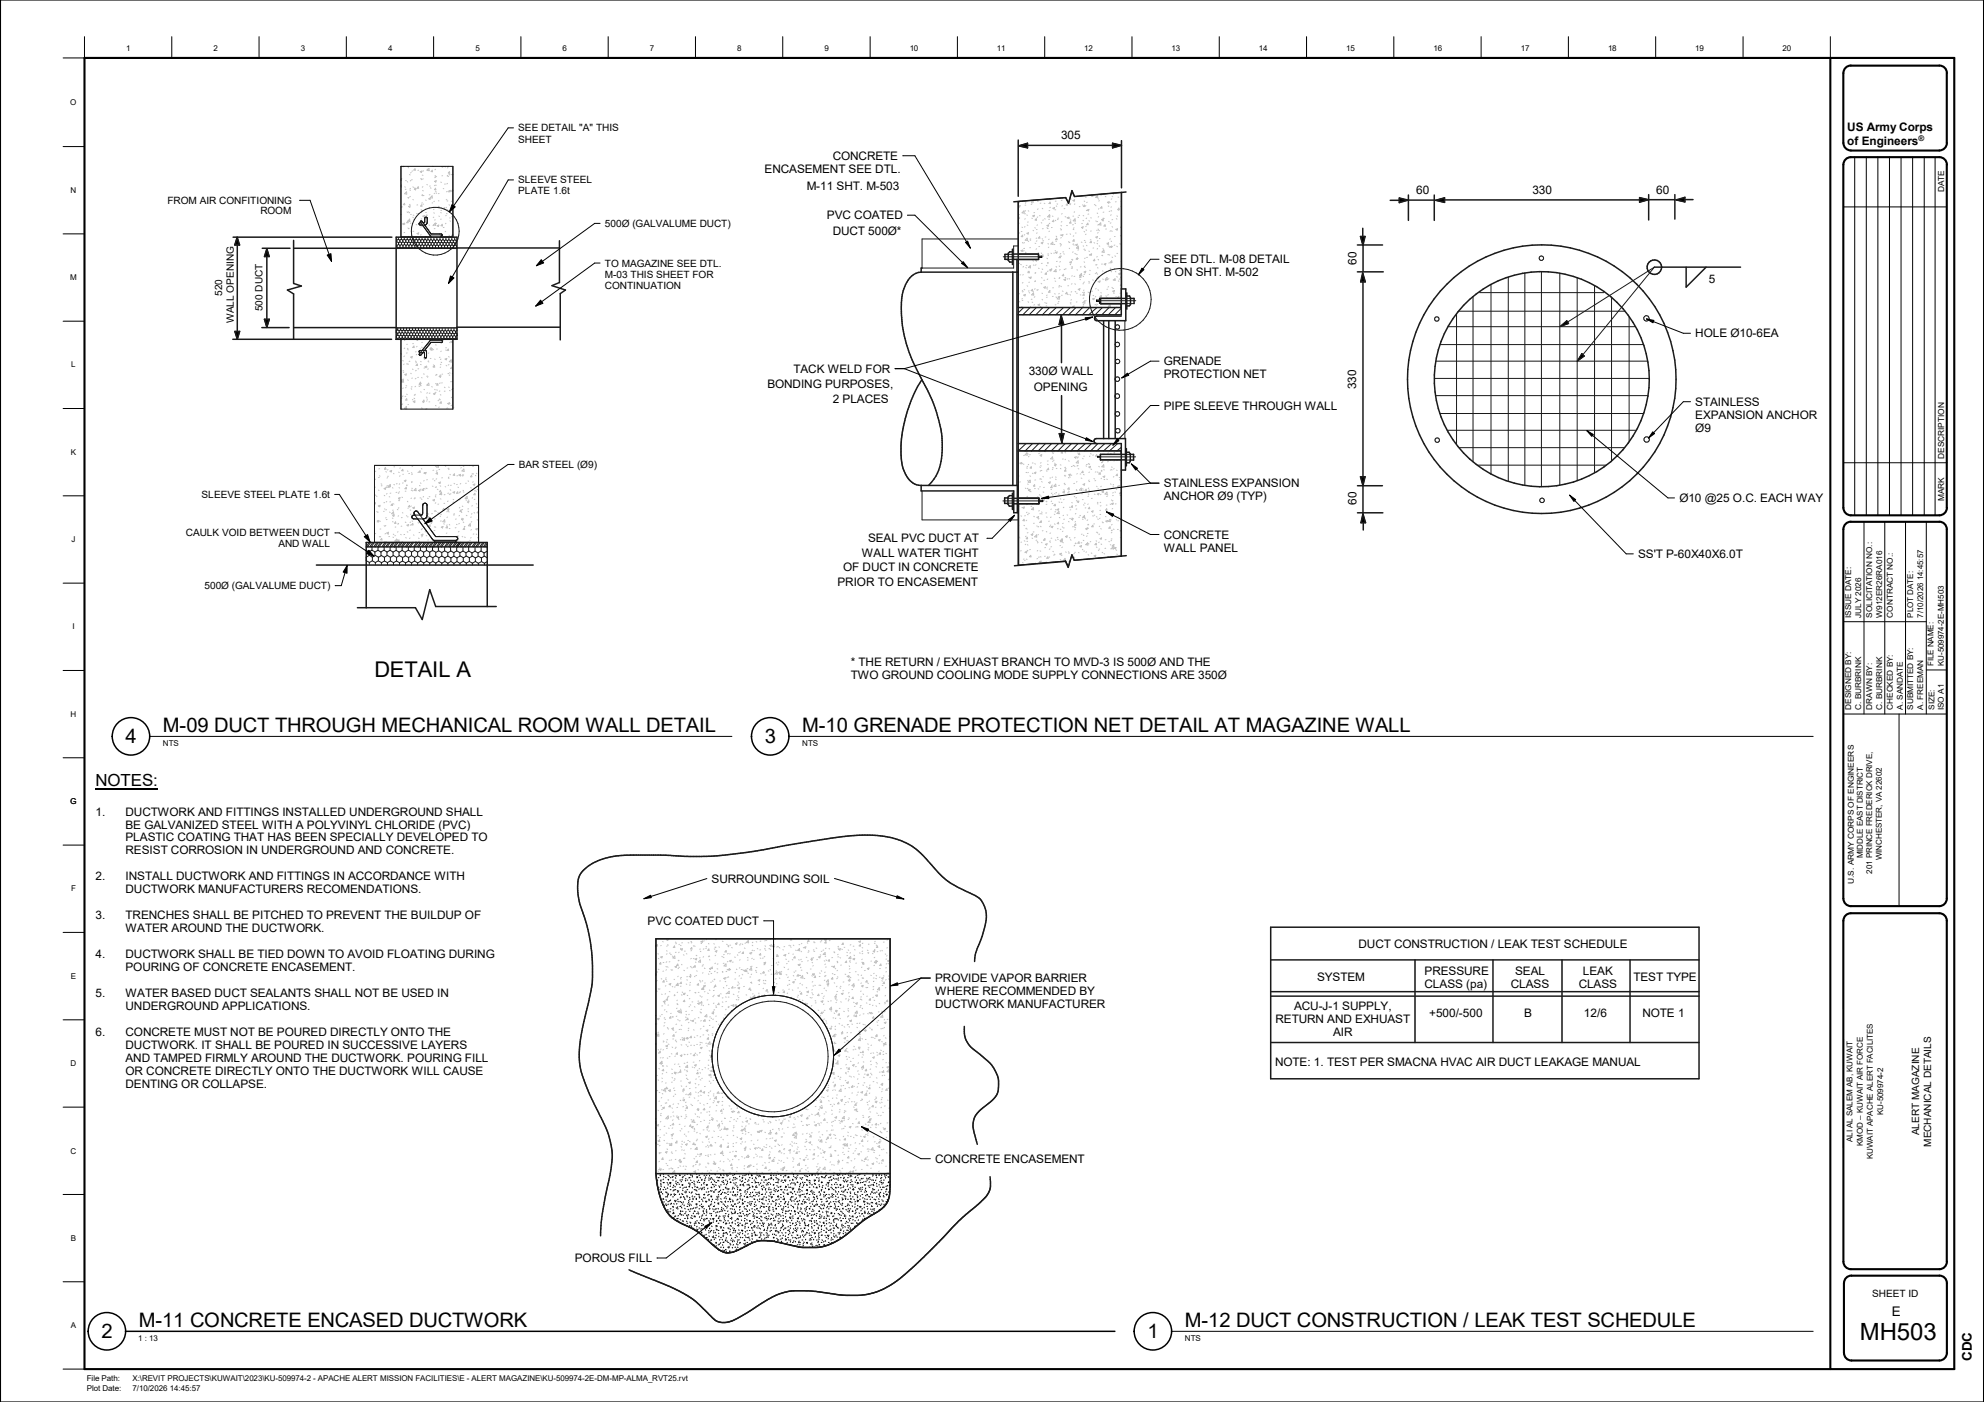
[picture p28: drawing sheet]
<svg xmlns="http://www.w3.org/2000/svg" width="841mm" height="594mm" viewBox="0 0 841 594" stroke-linecap="round" stroke-linejoin="round" font-family="sans-serif">
<defs><g id="words">
<text font-size="10.1" x="788.5" y="567.9">MH503</text>
<text font-size="9.2" x="158.7" y="286.7">DETAIL A</text>
<g font-size="8.5">
<text x="69.1" y="310">M-09 DUCT THROUGH MECHANICAL ROOM WALL DETAIL</text>
<text x="340.1" y="310">M-10 GRENADE PROTECTION NET DETAIL AT MAGAZINE WALL</text>
<text x="53.2" y="314.8">4</text>
<text x="324.2" y="314.8">3</text>
<text x="58.8" y="562.4">M-11 CONCRETE ENCASED DUCTWORK</text>
<text x="502.3" y="562.1">M-12 DUCT CONSTRUCTION / LEAK TEST SCHEDULE</text>
<text x="43" y="566.9">2</text>
<text x="486.4" y="566.9">1</text>
</g>
<text font-size="7.1" x="40.5" y="333.2">NOTES:</text>
<g font-size="5.6">
<text x="802" y="557.4">E</text>
<text x="835.9" y="576.7" transform="rotate(-90 835.9 576.7)">CDC</text>
</g>
<g font-size="5">
<text x="449.8" y="59.1">305</text>
<text x="783.1" y="55.5">US Army Corps</text>
<text x="783.1" y="61.3">of Engineers</text>
<text x="353" y="67.8">CONCRETE</text>
<text x="324.1" y="73.4">ENCASEMENT SEE DTL.</text>
<text x="342" y="80.5">M-11 SHT. M-503</text>
<text x="600.3" y="82.3">60</text>
<text x="649.6" y="82.3">330</text>
<text x="702.1" y="82.3">60</text>
<text x="350.6" y="93">PVC COATED</text>
<text x="353" y="99.7">DUCT 500Ø*</text>
<text x="493.4" y="111.6">SEE DTL. M-08 DETAIL</text>
<text x="575" y="112.1" transform="rotate(-90 575 112.1)">60</text>
<text x="493.4" y="117.1">B ON SHT. M-502</text>
<text x="724.4" y="119.8">5</text>
<text x="718.7" y="143">HOLE Ø10-6EA</text>
<text x="493.4" y="154.8">GRENADE</text>
<text x="336.3" y="158">TACK WELD FOR</text>
<text x="436.1" y="158.7">330Ø WALL</text>
<text x="493.4" y="160.3">PROTECTION NET</text>
<text x="325.3" y="164.5">BONDING PURPOSES,</text>
<text x="438.2" y="165.8">OPENING</text>
<text x="574.9" y="164.9" transform="rotate(-90 574.9 164.9)">330</text>
<text x="353" y="170.8">2 PLACES</text>
<text x="493.4" y="173.6">PIPE SLEEVE THROUGH WALL</text>
<text x="718.7" y="172">STAINLESS</text>
<text x="718.7" y="177.5">EXPANSION ANCHOR</text>
<text x="718.7" y="183">Ø9</text>
<text x="493.4" y="206.5">STAINLESS EXPANSION</text>
<text x="493.3" y="212">ANCHOR Ø9 (TYP)</text>
<text x="575.1" y="214" transform="rotate(-90 575.1 214)">60</text>
<text x="711.9" y="212.8">Ø10 @25 O.C. EACH WAY</text>
<text x="368" y="229.8">SEAL PVC DUCT AT</text>
<text x="493.4" y="228.3">CONCRETE</text>
<text x="493.4" y="233.8">WALL PANEL</text>
<text x="365.4" y="236.1">WALL WATER TIGHT</text>
<text x="694.4" y="236.5">SS'T P</text>
<text x="709.6" y="236.5">-60X40X6.0T</text>
<text x="357.4" y="241.9">OF DUCT IN CONCRETE</text>
<text x="355" y="248.4">PRIOR TO ENCASEMENT</text>
<text x="360.6" y="282.3">* THE RETURN / EXHUAST BRANCH TO MVD-3 IS 500Ø AND THE</text>
<text x="360.6" y="287.8">TWO GROUND COOLING MODE SUPPLY CONNECTIONS ARE 350Ø</text>
<text x="40.5" y="345.6">1.</text>
<text x="53.2" y="345.6">DUCTWORK AND FITTINGS INSTALLED UNDERGROUND SHALL</text>
<text x="53.2" y="351.1">BE GALVANIZED STEEL WITH A POLYVINYL CHLORIDE (PVC)</text>
<text x="53.2" y="356.6">PLASTIC COATING THAT HAS BEEN SPECIALLY DEVELOPED TO</text>
<text x="53.2" y="362.1">RESIST CORROSION IN UNDERGROUND AND CONCRETE.</text>
<text x="40.5" y="373">2.</text>
<text x="53.2" y="373">INSTALL DUCTWORK AND FITTINGS IN ACCORDANCE WITH</text>
<text x="301.7" y="374">SURROUNDING SOIL</text>
<text x="53.2" y="378.5">DUCTWORK MANUFACTURERS RECOMENDATIONS.</text>
<text x="40.5" y="389.5">3.</text>
<text x="53.2" y="389.5">TRENCHES SHALL BE PITCHED TO PREVENT THE BUILDUP OF</text>
<text x="53.2" y="395">WATER AROUND THE DUCTWORK.</text>
<text x="274.5" y="391.9">PVC COATED DUCT</text>
<text x="575.9" y="401.7">DUCT CONSTRUCTION / LEAK TEST SCHEDULE</text>
<text x="40.5" y="406">4.</text>
<text x="53.2" y="406">DUCTWORK SHALL BE TIED DOWN TO AVOID FLOATING DURING</text>
<text x="53.2" y="411.5">POURING OF CONCRETE ENCASEMENT.</text>
<text x="603.9" y="413.1">PRESSURE</text>
<text x="642.2" y="413.1">SEAL</text>
<text x="671" y="413.1">LEAK</text>
<text x="396.4" y="416.2">PROVIDE VAPOR BARRIER</text>
<text x="558.3" y="415.9">SYSTEM</text>
<text x="603.9" y="418.6">CLASS (pa)</text>
<text x="640.5" y="418.6">CLASS</text>
<text x="669.2" y="418.6">CLASS</text>
<text x="692.4" y="415.9">TEST TYPE</text>
<text x="40.5" y="422.5">5.</text>
<text x="53.2" y="422.5">WATER BASED DUCT SEALANTS SHALL NOT BE USED IN</text>
<text x="396.4" y="421.7">WHERE RECOMMENDED BY</text>
<text x="53.2" y="427.9">UNDERGROUND APPLICATIONS.</text>
<text x="396.4" y="427.2">DUCTWORK MANUFACTURER</text>
<text x="548.6" y="428.1">ACU-J-1 SUPPLY,</text>
<text x="605.8" y="430.9">+500/-500</text>
<text x="646" y="430.9">B</text>
<text x="671.4" y="430.9">12/6</text>
<text x="696.3" y="430.9">NOTE 1</text>
<text x="540.7" y="433.6">RETURN AND EXHUAST</text>
<text x="40.5" y="439">6.</text>
<text x="53.2" y="439">CONCRETE MUST NOT BE POURED DIRECTLY ONTO THE</text>
<text x="565.1" y="439">AIR</text>
<text x="53.2" y="449.9">AND TAMPED FIRMLY AROUND THE DUCTWORK. POURING FILL</text>
<text x="53.2" y="444.4">DUCTWORK. IT SHALL BE POURED IN SUCCESSIVE LAYERS</text>
<text x="53.2" y="455.4">OR CONCRETE DIRECTLY ONTO THE DUCTWORK WILL CAUSE</text>
<text x="540.5" y="451.7">NOTE: 1. TEST PER SMACNA HVAC AIR DUCT LEAKAGE MANUAL</text>
<text x="53.2" y="460.9">DENTING OR COLLAPSE.</text>
<text x="396.4" y="492.8">CONCRETE ENCASEMENT</text>
<text x="243.7" y="534.8">POROUS FILL</text>
</g>
<g font-size="4.3">
<text x="219.7" y="55.7">SEE DETAIL &quot;A&quot; THIS</text>
<text x="219.7" y="60.7">SHEET</text>
<text x="219.7" y="77.7">SLEEVE STEEL</text>
<text x="219.7" y="82.3">PLATE 1.6t</text>
<text x="71" y="86.3">FROM AIR CONFITIONING</text>
<text x="110.4" y="90.5">ROOM</text>
<text x="256.4" y="96.1">500Ø (GALVALUME DUCT)</text>
<text x="94.1" y="125.4" transform="rotate(-90 94.1 125.4)">520</text>
<text x="111.3" y="131.9" transform="rotate(-90 111.3 131.9)">500 DUCT</text>
<text x="99.2" y="137" transform="rotate(-90 99.2 137)">WALL OPENING</text>
<text x="220" y="198.2">BAR STEEL (Ø9)</text>
<text x="78.8" y="227.2">CAULK VOID BETWEEN DUCT</text>
<text x="118" y="232">AND WALL</text>
<text x="86.7" y="249.6">500Ø (GALVALUME DUCT)</text>
<text x="813.6" y="481.1" transform="rotate(-90 813.6 481.1)">ALERT MAGAZINE</text>
<text x="818.7" y="485.9" transform="rotate(-90 818.7 485.9)">MECHANICAL DETAILS</text>
<text x="793.6" y="549.7">SHEET ID</text>
</g>
<g font-size="4.2">
<text x="256.4" y="112.9">TO MAGAZINE SEE DTL.</text>
<text x="256.4" y="117.7">M-03 THIS SHEET FOR</text>
<text x="256.4" y="122.5">CONTINUATION</text>
<text x="85.5" y="211">SLEEVE STEEL PLATE 1.6t</text>
</g>
<g font-size="3.5">
<text x="824.1" y="81.4" transform="rotate(-90 824.1 81.4)">DATE</text>
<text x="824.1" y="194.4" transform="rotate(-90 824.1 194.4)">DESCRIPTION</text>
<text x="824.1" y="212.2" transform="rotate(-90 824.1 212.2)">MARK</text>
</g>
<g font-size="3.4">
<text x="53.5" y="21.5">1</text>
<text x="90.5" y="21.5">2</text>
<text x="127.5" y="21.5">3</text>
<text x="164.5" y="21.5">4</text>
<text x="201.5" y="21.5">5</text>
<text x="238.5" y="21.5">6</text>
<text x="275.5" y="21.5">7</text>
<text x="312.5" y="21.5">8</text>
<text x="349.5" y="21.5">9</text>
<text x="385.6" y="21.5">10</text>
<text x="422.6" y="21.5">11</text>
<text x="459.6" y="21.5">12</text>
<text x="496.6" y="21.5">13</text>
<text x="533.7" y="21.5">14</text>
<text x="570.7" y="21.5">15</text>
<text x="607.7" y="21.5">16</text>
<text x="644.7" y="21.5">17</text>
<text x="681.6" y="21.5">18</text>
<text x="718.6" y="21.5">19</text>
<text x="755.6" y="21.5">20</text>
<text x="29.8" y="44.6">O</text>
<text x="29.9" y="81.6">N</text>
<text x="29.8" y="118.6">M</text>
<text x="30.2" y="155.6">L</text>
<text x="30" y="192.6">K</text>
<text x="30.3" y="229.6">J</text>
<text x="784.8" y="261.7" transform="rotate(-90 784.8 261.7)">ISSUE DATE:</text>
<text x="788.9" y="261.7" transform="rotate(-90 788.9 261.7)">JULY 2026</text>
<text x="793.6" y="261.7" transform="rotate(-90 793.6 261.7)">SOLICITATION NO.:</text>
<text x="797.8" y="261.7" transform="rotate(-90 797.8 261.7)">W912ER26RA016</text>
<text x="802.4" y="261.7" transform="rotate(-90 802.4 261.7)">CONTRACT NO.:</text>
<text x="811.1" y="261.7" transform="rotate(-90 811.1 261.7)">PLOT DATE:</text>
<text x="815.2" y="261.7" transform="rotate(-90 815.2 261.7)">7/10/2026 14:45:57</text>
<text x="30.7" y="266.6">I</text>
<text x="819.6" y="282.3" transform="rotate(-90 819.6 282.3)">FILE NAME:</text>
<text x="824.1" y="282.3" transform="rotate(-90 824.1 282.3)">KU-509974-2E-MH503</text>
<text x="29.9" y="303.6">H</text>
<text x="784.8" y="300.8" transform="rotate(-90 784.8 300.8)">DESIGNED BY:</text>
<text x="788.9" y="300.8" transform="rotate(-90 788.9 300.8)">C. BURBRINK</text>
<text x="793.6" y="300.8" transform="rotate(-90 793.6 300.8)">DRAWN BY:</text>
<text x="797.8" y="300.8" transform="rotate(-90 797.8 300.8)">C. BURBRINK</text>
<text x="802.4" y="300.8" transform="rotate(-90 802.4 300.8)">CHECKED BY:</text>
<text x="806.6" y="300.8" transform="rotate(-90 806.6 300.8)">A. SANDATE</text>
<text x="811.1" y="300.8" transform="rotate(-90 811.1 300.8)">SUBMITTED BY:</text>
<text x="815.2" y="300.8" transform="rotate(-90 815.2 300.8)">A. FREEMAN</text>
<text x="820" y="300.8" transform="rotate(-90 820 300.8)">SIZE:</text>
<text x="824.1" y="300.9" transform="rotate(-90 824.1 300.9)">ISO A1</text>
<text x="69.1" y="316">NTS</text>
<text x="340.1" y="316">NTS</text>
<text x="29.8" y="340.6">G</text>
<text x="789.7" y="363.8" transform="rotate(-90 789.7 363.8)">MIDDLE EAST DISTRICT</text>
<text x="797.7" y="364.6" transform="rotate(-90 797.7 364.6)">WINCHESTER, VA 22602</text>
<text x="793.7" y="370.2" transform="rotate(-90 793.7 370.2)">201 PRINCE FREDERICK DRIVE,</text>
<text x="30.1" y="377.6">F</text>
<text x="785.8" y="374.5" transform="rotate(-90 785.8 374.5)">U.S. ARMY CORPS OF ENGINEERS</text>
<text x="30.1" y="414.7">E</text>
<text x="29.9" y="451.7">D</text>
<text x="798.3" y="472.5" transform="rotate(-90 798.3 472.5)">KU-509974-2</text>
<text x="785.2" y="483.9" transform="rotate(-90 785.2 483.9)">ALI AL SALEM AB, KUWAIT</text>
<text x="789.7" y="485.6" transform="rotate(-90 789.7 485.6)">KMOD – KUWAIT AIR FORCE</text>
<text x="29.9" y="488.8">C</text>
<text x="794" y="491.3" transform="rotate(-90 794 491.3)">KUWAIT APACHE ALERT FACILITES</text>
<text x="30" y="525.7">B</text>
<text x="30" y="562.7">A</text>
<text x="58.6" y="568">1 : 13</text>
<text x="502.3" y="568.1">NTS</text>
<text x="36.8" y="585.4">File Path:</text>
<text x="56.1" y="585.4">X:\REVIT PROJECTS\KUWAIT\2023\KU-509974-2 - APACHE ALERT MISSION FACILITIES\E - ALERT MAGAZINE\KU-509974-2E-DM-MP-ALMA_RVT25.rvt</text>
<text x="36.8" y="589.5">Plot Date:</text>
<text x="56.1" y="589.5">7/10/2026 14:45:57</text>
</g>
<text font-size="3.3" x="813.3" y="59.8">®</text>
</g></defs>
<path d="M99.5 100.6h2.1v3.2h-2.1zM112.1 105.4h2v3.3h-2zM112.1 135.3h2.1v3.5h-2.1zM99.7 140.6h1.9v3.1h-1.9z" fill="#000"/>
<g fill="#fff">
<path d="M170 143.8h22v29.6h-22z"/>
<path d="M158.7 197.2h44.2v32.6h-44.2z"/>
</g>
<g fill="none" stroke="#c1c1c1" stroke-width=".42">
<path d="M170 78.6v.5M170 75.9l.3-.2-.3 .6M170.2 70.5h.9M171.6 79.1l.3 .2M172.3 76.5h-.4M172.6 76.9l.2 .3M173 70.9l.2 .2M173.6 74l.3 .1M174 79.8l-.2 .3M174.2 76.5l-.3 .2M174.3 73.1l-.3 .2M174.8 76.2h-.3"/>
<path d="M174.9 72.5h-.3M175 79.2l.3 .2M175.9 71.5l.2 .6h-.7zM176 79.7h-.4M177 79.4l.3 .1M177.3 79.1l.2 .7-.6-.1zM177.5 72.1l-.3 .1M178.1 72.8l.8-.3-.3 .6zM178.5 75.9l.3 .3M178.6 75.7h-.3M179 74.2l.3 .1M179.3 79.1l-.3 .2"/>
<path d="M179.4 75.7l-.3 .2M179.5 72.3l-.3 .3M180.9 78.1l.3 .3M181.3 71.7h-.3M181.8 71.4l.1 .9-.9-.1zM182.4 78.8l-.3 .1M182.4 79.6l.3 .2M183.2 72.1l.1 .7-.5-.1zM183.3 70.5l.1 .1M184.2 76.8l.7-.2-.2 .6zM184.4 78.5l-.3 .2M184.4 74.4l.3 .2"/>
<path d="M184.4 74.9l.3 .2M184.5 75.1l-.2 .2M184.6 79.8l.1 .6h-.6zM184.7 71.7l-.3 .2M185 78.5h-.4M185.1 74.8h-.4M186.9 77.1l.2 .2M187.6 74.5h-.3M187.7 70.8l-.3 .1M187.9 79.8l.2 .2M188.6 70.6l.2 .2M188.8 78h-.3"/>
<path d="M189.7 77.7l-.3 .2M189.8 74.3l-.3 .3M189.8 74.6l.3 .2M189.9 71l-.2 .2M190.1 70.5h-.2M190.4 73.9l.2 .2M190.5 72.8l.1 .6-.6-.1zM191.5 74h-.4M192 73.7v.2M170 91h.1M170.6 87.7h-.3M170.7 94.9l.7-.3-.2 .6z"/>
<path d="M171 94.9l.3 .2M171.4 86.1l.2 .7-.6-.1zM171.5 82.1l.8-.8 .1 1zM171.6 98.5l-.4 .1M171.7 94.9h-.3M172.1 80.2h-.3M172.6 89.8l.2 .2M172.9 93.8l.1 .6h-.6zM172.9 96.6l.3 .2M173 89.7l.3 .2M173.2 87.5l.7-.3-.2 .6zM173.3 83.7h-.3l.2 .3"/>
<path d="M173.4 96.8l-.2 .1M173.6 93.4l-.3 .2M173.7 92.8l.1 1-.9-.1zM173.7 90l-.3 .2M173.7 80.5l.3 .2M173.8 86.6l-.3 .2M173.9 83.2l-.2 .2M174.2 94.5l-.3 .1M174.4 90.8l-.4 .1M175 84.5l.3 .2M175 92l.2 .2M175.1 91.1l.3 .2"/>
<path d="M175.4 98h-.3M175.6 80.1l.8-.3-.3 .7zM176.4 95.1l.3 .2M176.8 98.9l.7-.2-.2 .6zM176.9 90.5l-.3 .1M177 86.8l-.3 .1M178.1 94l-.3 .1M178.4 90l.3 .1M178.5 88.8l.2 .2M178.5 99.4l-.2 .2M178.6 96.1l-.2 .1M178.8 86.8l.1 .6-.6-.1z"/>
<path d="M178.8 92.7l-.3 .2M178.9 95.6l.2 .2M178.9 89.3l-.3 .2M179 85.9l-.2 .2M179.2 82.5l-.3 .2 .3 .3M179.2 80.7l.3 .2M179.2 91.6l.8-.3-.3 .6zM179.6 86.5h-.3M179.7 82.8l-.3 .1M180.4 84.8l.3 .1M180.6 91.3l.2 .2M180.8 90h-.4"/>
<path d="M180.9 91l.2 .2M181.7 84.2l.7-.3-.2 .6zM181.8 95.3l.3 .2M181.9 97.2h-.4M182.3 82.5l-.4 .1M182.4 83.8l.8-.8 .1 .9zM183.4 86h-.3M183.6 98.8l-.2 .2M183.8 95.4l-.3 .2M183.9 90.2l.2 .1M183.9 92l-.3 .2M184 88.6l-.2 .2"/>
<path d="M184.1 85.3l-.2 .1M184.3 81.9l-.3 .1M184.4 96.9h-.3M184.4 87.8l.3 .2M184.5 94.5l.1 1-.9-.1zM184.5 93.2h-.3M184.6 80.9l.3 .3M184.8 94.6l.2 .2M184.8 81.7l.3 .2M185.3 95.7l.7-.3-.2 .6zM185.8 85l.3 .2M186 91.5l.3 .2"/>
<path d="M186.1 87.4v.7l-.6-.1zM186.1 82h-.3M186.8 90l.3 .2M187.1 92.8l-.4 .1M187.2 89.2h-.3M187.2 95.6l.3 .2M187.5 95l.1 .7-.7-.1zM187.8 88.3l.7-.3-.2 .6zM188.3 96.4h-.4M188.9 98l-.2 .2M189.1 94.6l-.3 .2M189.2 91.2l-.3 .2"/>
<path d="M189.3 90.4l.3 .2M189.3 87.8l-.2 .3M189.4 84.5l-.3 .2M189.6 81.1l-.3 .2M189.7 88.8l-.3 .1M189.9 85.1l-.4 .1M190 81.2l.3 .2M190.2 80.9l.8-.3-.2 .7zM190.3 99.6l.2 .3M190.3 86.7l.3 .3M190.7 93.6l.3 .2M190.8 80.7l.2 .2"/>
<path d="M190.9 92.3l-.3 .1M191.3 85.2l.3 .2M191.4 91.8l.3 .1M191.6 99.5h.4l-.6 .3 .5 .3 .1-.3M192 80.7l-.1-.3-.5 .6h.6M173.3 100.1l-.2 .2M174.4 100.3h.1M170 149.9h.1M170.7 152.8l.3 .2M171.1 157.1h-.3M171.2 157.7l-.3 .2M171.3 154.3l-.2 .2"/>
<path d="M171.4 150.9l-.2 .2M171.6 147.5l-.3 .2M171.6 158.7l.7-.2-.2 .5zM171.7 144.1l-.3 .2M172.4 154.1l.2 .2M172.6 149.6h-.3M172.7 147.6l.3 .2M172.7 145.9h-.3M172.8 148.1l.3 .2M172.8 154.1l.3 .2M173.8 153.1h-.4M174.1 151.3l.7-.3-.2 .7z"/>
<path d="M174.1 158.2l.3 .2M174.8 156.4l.3 .2M175.3 145.6h-.4M175.5 146.6l.1 .7-.6-.1zM176.1 153l.3 .2M176.4 156.9l-.3 .2M176.4 149.1h-.3M176.5 153.5l-.2 .3M176.7 150.2l-.3 .2M176.8 146.8l-.3 .2M176.8 143.8l.3 .2M176.9 154.3l.1 .6h-.6z"/>
<path d="M177.1 143.8l-.6 .2 .5 .3 .2-.5M177.4 159.9h-.4M177.5 156.3h-.3M178.1 147.8l.3 .2M178.3 154.4l.3 .2M178.3 153.1l.3 .2M178.7 147.1l.3 .2M178.7 159.9l.2 .2M179.1 145.1h-.3M179.5 158.4l.3 .2M180 151.2l-.4 .4h.9M180 155.9l-.3 .1"/>
<path d="M180.1 155.4l.7-.2-.2 .6zM180.2 152.2l-.4 .1M180.8 155.4l.2 .2M181.2 159.4h-.3M181.4 159.6l-.2 .3M181.6 156.3l-.3 .2M181.6 153.2l.2 .2M181.7 152.9l-.3 .2M181.8 149.5l-.3 .2M181.9 146.1l-.1 .1M182.3 144l.2 .1M182.6 148.1l.7-.3-.2 .6z"/>
<path d="M182.7 151.9h-.3M182.8 147.3l.1 .6h-.7zM182.8 148.2l-.3 .1M183.5 148l.3 .2M183.7 154.6l.3 .2M183.9 155.4h-.3M184.1 154.9l.2 .7-.6-.1zM184.2 152.1l.3 .2M184.7 146.1l.2 .2M184.7 158.9l.2 .2M185 158.6l.3 .2M185.4 147.9h-.3"/>
<path d="M186.2 159.5l.7-.2-.2 .6zM186.6 151.4h-.4M186.7 154.3l.2 .3M186.7 158.9l-.3 .2M186.8 155.5l-.2 .2M186.9 152.1l-.2 .2M187 153.5l.2 .2M187.1 148.8l-.3 .2M187.2 145.4l-.3 .2M187.6 158.5l-.3 .1M187.7 144.2l.3 .2M188.1 143.9h-.4"/>
<path d="M188.7 152.1l.7-.2-.2 .6zM188.9 148.3l.3 .2M189.1 154.8l.3 .2M189.2 147.4h-.3M190 147.9l.2 .6h-.7zM190.2 151.1l.2 .2M190.2 158.2l-.3 .1M190.3 154.6h-.3M190.4 158.9l.3 .1M190.5 153.2l.8-.8v1zM190.6 145l.2 .2M190.6 157.9l.2 .2"/>
<path d="M191.1 144.8l.8-.3-.3 .6zM191.4 155.6l.2 .6-.6-.1zM191.9 158.2l-.2 .2M192 151.6h-.1M192 154.9l-.2 .1M170.1 161.5l.8-.8 .1 .9zM170.1 168.5l.3 .2M170.7 171.2l-.3 .2M170.9 167.8l-.3 .2M170.9 164.4l-.2 .2M171 161.3l.1 .6h-.6zM171.1 161l-.3 .2"/>
<path d="M172 167.9l-.3 .1M172.1 163.4l.3 .1M172.2 164.3h-.4M172.3 172.2l.1 1-1-.1zM172.4 168.9l.1 .6h-.6zM172.4 167l.2 .2M172.8 161l.3 .2M173.2 171.4l-.3 .1M174.3 164.7l.2 .2M174.7 163.9l-.3 .1M174.8 169.3l.2 .2M174.8 160.2l-.3 .1"/>
<path d="M175.2 170.2l.7-.3-.2 .6zM175.5 168.7l.3 .3M175.9 167.4l-.3 .1M175.9 170.4l-.2 .2M176.1 167.1l-.3 .2M176.2 163.7l-.3 .2M176.3 160.3l-.3 .2M177.5 163.6l.3 .2M177.7 162.8l.7-.3-.2 .7zM178.3 161.9l.1 .7-.6-.1zM178.3 166l.3 .2M178.6 163.4l-.4 .1"/>
<path d="M178.7 172.8l.2 .2M179.6 170.6h-.3M179.7 169.5l.1 .7-.6-.1zM179.7 165l.3 .1M180.7 168.2l.3 .2M180.9 173.2l-.2 .2M180.9 169l.3 .2M181.1 169.8l-.3 .2M181.2 166.4l-.3 .2M181.3 163l-.2 .2M181.7 162.3l.2 1-.9-.1zM182.2 170.3h-.4"/>
<path d="M182.3 166.6h-.4M183 163.8l.3 .2M183.7 166.9l.7-.3-.2 .6zM184.2 165l.3 .2M184.6 171.8l.3 .2M184.8 166.2l-.3 .1M185 162.6h-.4M185.1 165.2l.3 .2M185.5 162.6l.2 .6h-.6zM186 169.8h-.3M186.2 172.4l-.2 .2M186.4 169l-.3 .3"/>
<path d="M186.4 169.2l.2 .2M186.5 165.7l-.3 .2M186.6 162.3l-.3 .2M186.6 167.2l.3 .2M187 170.2l.1 .7-.6-.1zM187.5 162.2l-.3 .1M188.4 164l.3 .3M188.7 165.7l-.4 .1M189.7 172.9h-.3M189.8 171l.7-.3-.2 .6zM190.2 164l.2 .2M190.5 165.4l.3 .2"/>
<path d="M190.5 170.8l.3 .2M191.3 161.7l-.3 .1M191.4 171.7l-.2 .2M191.6 168.3l-.3 .2M191.7 164.9l-.3 .2M191.8 161.5l-.2 .3M191.8 169.5l.2 .1M192 172.6h.1M192 164.6v.3M159.3 199.6l-.3 .3M160.9 198.6l-.3 .1M163.1 197.2h.1"/>
<path d="M163.4 198.2l.2 .7-.6-.1zM163.4 198.3h-.3M163.5 199.8l.3 .2M164.5 199l-.3 .2M165.3 199.6l.7-.3-.2 .7zM167.3 197.8h-.3M169.7 198.2l-.2 .2M170.7 198.9l.2 .6-.6-.1zM172.7 199.6l.2 .2M175 197.5l-.3 .2M178.1 199.5v.7l-.6-.1zM178.6 198.5l.3 .3"/>
<path d="M183.9 199.3h-.4M184.6 197.5l.2 .2M185.3 199.5l-.3 .2M185.7 197.2l-.7 .7 .9 .1-.1-.8M186.4 198.9l-.3 .1M188.5 197.2l.4 .3 .2-.3M190.2 198.4l-.3 .1M190.5 198.8l-.3 .2M194.8 197.2l.3 .2M195.6 198.1l-.3 .2M195.8 199.6l.8-.8 .2 .9zM196.7 197.6h-.4"/>
<path d="M199.2 197.2l-.3 .1M200.2 197.4l.3 .2M200.9 197.4l-.3 .2M158.7 213.1l.3-.2 .1 .6h-.4M158.8 213.2h-.1M159.1 206.4l-.3 .2M159.2 203l-.3 .2M159.3 209.8l-.6 .1M159.5 210.2l.3 .2M159.7 216.7l.3 .2M160.4 214.4l.7-.3-.2 .6zM160.4 217h-.4"/>
<path d="M160.4 207.6l.3 .3M160.8 202.3l-.4 .1M160.8 214.5l.3 .2M160.9 201.6l.2 .2M161.5 205l.3 .2M162 205.8l-.4 .1M162.8 207l.7-.3-.2 .6zM162.9 209.9l.2 .2M162.9 216.7h-.3M163 215.6l.2 .2M163 213h-.3M163.7 219.3l-.3 .2"/>
<path d="M163.7 206.4l.3 .2M163.8 215.9l-.2 .2M164 212.5l-.3 .2M164.1 209.1l-.3 .2M164.2 205.7l-.2 .3M164.3 202.4l-.3 .2M164.6 201.8h-.3M164.9 205.9l.1 .6h-.6zM165 210.4l.2 .2M165.1 217l.3 .2M165.4 205.3l.2 .9-.9-.1zM165.6 212.6l-.4 .1"/>
<path d="M165.7 209h-.3M166 217.7l.8-.8 .1 .9zM166.3 213.5l.1 .7-.6-.1zM166.3 219.5l.3 .2M166.4 206.6l.2 .2M166.4 218.5l.7-.3-.2 .6zM166.8 216.2h-.4M166.8 213.4l.2 .3M166.8 200.6l.2 .2M167 205.3l.3 .1M168.2 208.6l-.3 .1M168.4 205h-.4"/>
<path d="M168.4 215.9l.3 .1M168.8 208.9l.2 .2M168.9 211.1l.7-.3-.2 .7zM169 200.1l.2 .1M169 218.5l-.3 .2M169.1 215.1l-.3 .2M169.1 206.6l.3 .2M169.2 211.8l-.2 .2M169.4 208.4l-.3 .2M169.4 212.1l-.3 .1M169.5 205l-.3 .2M169.6 201.6l-.3 .2"/>
<path d="M170.4 210.7l.2 .1M170.5 219.3l-.4 .1M170.6 217.2l.2 .2M170.9 204.6l-.3 .1M171 201h-.3M171.4 203.8l.7-.3-.2 .6zM172.1 208.1l-.4 .1M172.2 206.5l.1 .6h-.6zM172.3 218.5l.2 .2M172.3 205.6l.2 .2M172.4 205.5l.3 .2M172.7 212.4l.2 .2"/>
<path d="M173 219h-.3M173.1 215.3h-.3M173.6 214.2l.1 .6-.6-.1zM173.6 200.6l-.3 .1M173.8 216.1l.3 .1M174.2 217.8l-.3 .2M174.3 214.4l-.2 .2M174.4 200.3l.3 .2M174.5 211l-.3 .2M174.5 206.8l.3 .2M174.6 207.6l-.3 .3M174.7 204.3l-.3 .2"/>
<path d="M174.7 207.9l.3 .2M174.8 204.1l-.4 .1M174.8 200.9l-.3 .2M175 215.2l.7-.3-.2 .6zM175.7 215h-.3M175.8 210.9l.3 .2M175.9 211.3h-.4M176.3 207l.1 .9-.9-.1zM177.4 207.8l.7-.2-.2 .6zM177.4 200.1l-.3 .1M177.8 205.7l.3 .2M178.2 217.5l.2 .2"/>
<path d="M178.2 204.6l.2 .2M178.4 210.9l-.3 .1M178.5 207.3h-.3M178.6 211.4l.3 .2M179.2 217.3l-.1 .1M179.2 214h.1M179.5 207.1l.1 .7-.7-.1zM179.6 210.4l-.3 .2M179.7 207l-.2 .2M179.8 200.5l.3 .2M179.8 203.6l-.2 .2M179.9 200.4l.7-.2-.2 .6z"/>
<path d="M180 200.2l-.3 .2M180 207.1l.3 .2M180.6 219.7l.2 .2M180.6 206.8l.3 .3M181 219.3l.7-.3-.2 .6zM181.1 207h-.4M181.2 203.3h-.4M181.2 211.1l.3 .2M181.4 217.7l.3 .1M182.2 210.4l-.3 .1M183.3 206l.2 .1M183.3 217.6l-.3 .1"/>
<path d="M183.5 211.9l.7-.3-.2 .7zM183.7 202.9l-.3 .1M184.1 203.6l.3 .2M184.5 219.8l-.3 .2M184.5 210.4l.3 .2M184.6 216.4l-.5 .1M184.7 216.5l.3 .2M184.7 213l-.2 .2M184.9 209.6l-.3 .2M184.9 206.5h-.3M185 206.2l-.3 .3M185.1 202.9l-.3 .2"/>
<path d="M185.2 200.7l.3 .2M185.3 200.2l.2 .6-.7-.1zM185.4 207.3l.3 .2M185.8 217.3h-.3M186 204.6l.7-.3-.2 .6zM186 213.6l-.4 .1M186.4 209.5l.8-.8v.9zM186.5 218.7l.3 .2M186.6 205.8l.2 .2M186.6 211.3l.3 .2M186.7 207.8l.2 .6h-.6zM186.8 217.9l.3 .2"/>
<path d="M187.6 202.4l-.4 .1M188.1 215.4l.2 .7-.6-.1zM188.5 213.3h-.3M188.6 209.6h-.3M188.7 206.2l.2 .1M189.6 216l.7-.3-.2 .6zM189.7 219.1l-.3 .2M189.7 216.8h-.3M189.8 215.7l-.2 .2M189.9 212.3l-.2 .2M190 215.4l.3 .2M190.1 208.9l-.3 .2"/>
<path d="M190.1 216.7l.3 .3M190.1 202.6l.2 .2M190.2 205.5l-.3 .2M190.3 202.1l-.2 .3M190.5 209.4l.2 .2M190.7 201l.2 .2M190.8 207.5l.3 .2M191.2 209.3h-.4M191.3 205.6l-.3 .1M192 208.6l.7-.2-.2 .6zM192.1 211.6l.3 .2M192.2 218.1l.3 .2"/>
<path d="M192.4 212.8h-.4M192.4 217.6l.3 .3M192.5 204.8l.2 .2M192.6 200.8l.1 .6h-.6zM193.4 219.9l-.3 .1M193.8 205.3h-.3M194 201.6h-.3M194 208.4l.1 .6h-.6zM194.1 206.4l.3 .2M194.5 201.3l.7-.3-.2 .6zM194.8 218.4l-.2 .2M194.9 215l-.2 .2"/>
<path d="M195 208.7l-.3 .1M195.1 211.7l-.3 .1M195.2 208.3l-.3 .2M195.3 204.9l-.2 .2M195.5 216.1v.6h-.6zM195.5 201.5l-.3 .2M195.5 217l.3 .2M196 219.6l-.3 .1M196 214.4l.2 .2M196 201.5l.2 .3M196.1 215.9l-.3 .1M196.1 201.2l.2 .2"/>
<path d="M196.3 207.8l.2 .1M196.4 208.4l.2 .2M196.6 201.3h-.4M197.2 211.2l.8-.8 .1 .9zM197.5 211.8l.3 .2M197.7 218.4l.3 .1M197.7 204.8h-.3M198.1 212.7l.7-.2-.2 .6zM198.4 216.6l.2 .3M198.4 203.8l.3 .2M198.7 215.6h-.4M198.8 211.9l-.3 .1"/>
<path d="M199.5 206.6l.3 .2M199.8 219.1l-.3 .1M199.9 201.4l.1 .7-.6-.1zM200.1 217.6l-.2 .2M200.2 214.2l-.2 .3M200.4 210.9l-.3 .2M200.4 200.7l-.3 .1M200.5 207.5l-.3 .2M200.6 205.4l.7-.3-.2 .6zM200.6 204.1l-.2 .2M200.7 200.7l-.3 .3M201 217.2l.2 .2"/>
<path d="M201.3 209l.1 .7-.6-.1zM201.3 211.6h-.3M201.5 207.9l-.4 .1M201.5 201.4l.3 .2M201.7 208l.2 .2M201.9 213.4l.2 .2M201.9 200.5l.2 .2M202.3 207.3l.3 .3M202.5 215.1h-.3M202.7 216.7l.1 .6h-.6zM159 226l.3 .1M160.2 220.6l-.3 .1"/>
<path d="M160.4 220.5l.1 .6h-.6zM160.4 220.5l.3 .2M160.8 227.3l.2 .2M161 220.8l.2 .1M161.1 227.3l.3 .2M161.4 224.2h-.3M161.8 228.2l.1 .6-.6-.1zM162.8 222.8l.3 .2M163.3 229.4l-.2 .3M163.4 226.1l-.2 .2M163.6 222.7l-.3 .2M164 225.8l.7-.2-.2 .6z"/>
<path d="M164.1 220.1l-.4 .1M164.4 226.2l.3 .2M165.1 227.3l-.3 .1M166.4 221l.3 .2M166.5 227.6l.3 .2M166.7 226.3l.3 .2M167.7 221.1l.1 .7-.6-.1zM167.7 227h-.4M167.8 223.3l-.3 .1M168.1 228.4l.2 1-1-.1zM168.6 228.7l-.2 .2M168.7 225.3l-.2 .2"/>
<path d="M168.7 221.7l.3 .3M168.9 221.9l-.3 .2M169.1 228.8l.1 .6h-.6zM169.8 226.4l.3 .2M170.2 229.8h.4M170.3 223h-.3M171.5 226.5h-.3M171.8 221.2l.3 .2M172 227.8l.3 .2M172.5 222.5l.7-.2-.2 .6zM172.6 225.3l.3 .2M173.8 228l-.2 .2"/>
<path d="M173.9 224.6l-.2 .2M174.1 221.2l-.3 .2M174.2 222.5h-.3M174.7 220.7l.2 .2M175 221.8l.1 .6h-.6zM175.3 229.7h-.3M175.3 226.7l.2 .1M176.1 229.8l.3-.4v.4M177.2 221.4l.3 .3M177.4 228l.3 .2M177.8 229.3l-.3 .1M178 225.6l-.4 .1"/>
<path d="M178.6 226.7l.7-.3-.2 .6zM178.6 224.3l.2 .2M179 227.3l-.3 .2M179.1 223.9l-.3 .2M180.5 225.3h-.3M180.6 221.6l-.1 .1M180.7 226.9l.2 .2M181.7 228.8l-.3 .1M182.3 222.4l.1 .7-.6-.1zM182.7 221.7l.2 .2M182.8 228.3l.3 .1M183.2 221.3h-.4"/>
<path d="M184.1 229.3l.2 .2M184.2 226.5l-.1 .1M184.4 223.2l-.3 .2M184.4 224.8h-.4M184.5 223.3l.2 .2M186.1 227.1l.3 .2M187 220.8h-.3M187.1 223.4l.7-.3-.2 .6zM188.1 221.9l.2 .2M188.5 220.2l.1 1-.9-.1zM189.4 225.8l-.2 .2M189.6 223.1l.1 .6-.6-.1z"/>
<path d="M189.6 222.5l-.3 .1M190.4 222.2l.3 .3M190.8 223.9l-.4 .1M191.5 227.3l.1 .1M193.3 223.6h-.3M193.3 227.4l.6-.2-.1 .4M193.5 222.2l.3 .1M193.7 228.8l.2 .1M194.5 228.6l-.3 .2M194.5 227.1l-.4 .1M194.6 225.2l-.3 .2M194.7 221.8l-.3 .2"/>
<path d="M195.6 220.1l.7-.3-.2 .6zM195.9 227.3l.3 .2M196.3 221.2l.3 .2M196.8 223.7l.2 .6h-.7zM196.9 227.6l.3 .2M197.1 223.1h-.3M198.4 229.5l.2 .2M198.9 222.4l.3 .1M199.1 228.9l.2 .2M199.3 221.9l.1 1-.9-.1zM199.7 227.8l-.2 .2M199.9 224.4l-.3 .2"/>
<path d="M200 221l-.3 .2M200.9 226.3h-.3M201.7 224.2l.7-.3-.2 .6zM201.8 226.3l.3 .2M202.3 220.2l.2 .2M202.4 227.8l.2 .2"/>
</g>
<path d="M170 70.5h22v29.8h-5.1l.5-.6-.3-.6h-4.3l-2.8-3.7 .6-.2a3.4 3.4 0 0 0 .4-3h-.8l-.3 2.2h-.5l-.6-.8h-.4v.7l-.8 .4 .1 .5 1.4 .2 3.6 4.9h-12.7zM100.5 100.6l1.1 3.2h-2.1zM113.1 105.4l1 3.3h-2zM112.1 135.3h2.1l-1.1 3.6zM99.6 140.6h2l-1 3.2zM170 143.8h12.5v.4l-3.6 4.3-1.2 .2-.1 .4 .6 .3-.5 .8 .2 .3 .6-.1 .8-1 .7 .1 .2 2.1h.6v-2.5v-.3l-.8-.3 2.7-3.4h4.7l.2-.4-.4-.8h4.8v29.5h-22zM158.7 197.2h44.2v32.6h-9.6v-.8a.8 .8 0 0 0 .7-.6 .8 .8 0 0 0-.3-.9l-9-.1-5.4-7.5h.4a1.45 1.45 0 0 0 1.3-1.5v-4.7l-.7-.5-.9 .4-.2 .5v2.9l-.3 1.1-.8 .2-1.1-1.6a.97 .97 0 0 0-1.1 0 .97 .97 0 0 0-.4 1l.4 .6a.92 .92 0 0 0-1 .2 .92 .92 0 0 0-.2 1l.6 .4h1.8l7.4 9.9h-25.8z" fill="none" stroke="#000" stroke-width=".42"/>
<g fill="none" stroke="#1a1a1a" stroke-width=".42">
<path d="M170 70.5v30M192 70.5v30M177.7 94.5l2.1-.1 .4-2.2h.8v2.4l-.6 .7h-2.3l-.4-.1zM178.4 93.7l.5 .1 3.8 5.3h4.3l.3 .2v.6l-4.8 .1-4.2-5.8zM168.3 102.5l.7 .3v.8M168.9 101.4l.6 .4M168.9 101.4l-.7 .3v.8M168.9 100.7v.7M169 103.6l-.7 .4v.7l.7 .4 .5-.4M169 103.6l.5 .4M169 102.9l.6-.4 .6 .4M169.5 101.8v.7"/>
<path d="M169.5 104v.7M169.5 104l.7-.4 .6 .4M169.6 104.7l.6 .4 .6-.4M170.1 101.4l.6 .4M170.1 101.4l-.6 .4M170.1 100.7v.7M170.2 102.9l.6-.4 .6 .4M170.2 102.9v.7M170.7 101.8v.7M170.8 104v.7M170.8 104.7l.6 .4 .7-.4M171.4 101.4l-.7 .4"/>
<path d="M171.4 101.4l.6 .4M171.4 100.7v.7M171.4 103.6l-.6 .4M171.4 103.6l.7 .4M171.4 102.9v.7M171.4 102.9l.7-.4 .6 .4v.7M172 101.8v.7M172.1 104v.7M172.1 104l.6-.4 .7 .4v.7l-.7 .4-.6-.4M172.6 101.4l.6 .4v.7M172.6 101.4l-.6 .4M172.6 100.7v.7"/>
<path d="M173.2 101.8l.7-.4 .6 .4v.7M173.3 102.5l-.6 .4M173.3 102.5l.6 .4M173.9 100.7v.8M173.9 103.6l.7 .4v.7l-.7 .4-.6-.4M173.9 103.6l-.6 .4M173.9 102.9v.7M174.5 101.8l.7-.4 .6 .4M174.6 102.5l-.7 .4M174.6 102.5l.6 .4M175.2 100.8v.7M175.2 102.9l.7-.4 .5 .4"/>
<path d="M175.2 103.7l-.6 .4M175.2 103.7l.7 .3M175.2 102.9v.7M175.8 101.8l.6-.4 .7 .4v.7M175.8 101.8v.7M175.9 104v.8l-.7 .3-.6-.3M176.4 100.8v.7M176.4 103.6l.7 .4v.7l-.7 .4-.6-.4M176.4 103.6l-.6 .4M176.4 102.9v.7M177.1 104.8l.6 .3 .7-.3M177.1 101.8l.6-.4 .7 .4"/>
<path d="M177.1 102.6l-.7 .3M177.1 102.6l.6 .3M177.7 100.8v.7M177.7 103.7l-.6 .4M177.7 103.7l.7 .4M177.7 102.9v.7M178.4 101.8v.7M178.4 104.1v.7M178.4 104.8l.6 .4 .6-.4M178.4 102.6l.6 .3v.8M178.4 102.6l-.7 .3M178.4 101.8l.6-.3 .6 .3"/>
<path d="M178.9 100.8v.7M179 103.7l-.6 .4M179 103.7l.6 .4M179.6 101.8l.6-.4 .6 .5v.7M179.6 101.8v.7M179.6 104.1v.7M179.6 102.6l-.6 .4M179.6 104.8l.7 .4 .6-.4M179.6 102.6l.7 .4M180.2 100.8v.7M180.3 103v.7M180.8 102.6l-.6 .4"/>
<path d="M180.8 104.8l.7 .4 .6-.4M180.8 102.6l.7 .4M180.9 104.1v.7M180.9 104.1l-.6-.4-.7 .4M181.4 100.8v.7M181.5 103.7l-.7 .4M181.5 103.7l.6 .4M181.5 101.5l.6 .4M181.5 103v.7M181.5 101.5l-.7 .4M182.1 101.9v.7M182.1 104.1v.7"/>
<path d="M182.1 104.8l.7 .4 .6-.4M182.1 102.6l-.6 .4M182.1 102.6l.7 .4M182.7 100.8v.7M182.7 101.5l-.6 .4M182.7 101.5l.6 .4M182.8 103.7l-.7 .4M182.8 103.7l.6 .4M182.8 103v.7M183.3 101.9v.7M183.3 104.8l.7 .4 .6-.4M183.3 102.6l.7 .4"/>
<path d="M183.3 102.6l-.5 .4M183.4 104.1v.7M183.9 100.8v.8M184 103.7l.6 .4v.7M184 103.7l-.7 .4M184 103v.7M184 101.6l-.7 .3M184 101.6l.6 .3M184.6 101.9v.8M184.6 104.9l.7 .3 .6-.3M184.6 102.7l.7 .3M184.6 102.7l-.6 .3"/>
<path d="M185.2 100.8v.8M185.3 103.8l.6 .3v.8M185.3 103.8l-.7 .3M185.3 103v.7M185.3 101.6l.6 .3M185.3 101.6l-.7 .3M185.9 101.9v.7M185.9 102.6l-.6 .4M185.9 104.8l.7 .4 .6-.4M185.9 104.1l.7-.4 .6 .4M185.9 102.6l.7 .4M186.5 101.6l-.6 .3"/>
<path d="M186.5 100.8v.7M186.5 101.6l.6 .3M186.6 103v.7M187.1 101.9v.8M187.2 104.1v.7M187.2 104.8l.6 .4 .7-.4M187.7 101.6l-.6 .3M187.7 101.6l.7 .3M187.8 100.8v.8M187.8 103l-.6-.4-.6 .4M187.8 103.7l-.6 .4M187.8 103.7l.7 .4"/>
<path d="M187.8 103l.7-.4 .6 .4M187.8 103v.7M188.4 101.9v.8M188.4 102l.6-.4 .7 .4v.7M188.5 104.1v.7M188.5 104.8l.6 .4 .6-.4M189 100.8v.8M189.1 103.7l-.6 .4M189.1 103.7l.6 .4v.7M189.1 103v.7M189.6 101.9l.6-.3 .7 .3M189.7 104.9l.7 .3 .6-.3"/>
<path d="M189.7 102.7l-.6 .3M189.7 102.7l.7 .3M190.3 100.8v.8M190.3 103l.7-.4 .6 .4M190.4 103.8l.6 .3v.8M190.4 103.8l-.7 .3M190.4 103v.7M190.9 101.9v.8M190.9 102l.6-.4 .7 .4M191 104.8l.6 .4 .6-.4M191.5 100.8v.8M191.6 103.8l.6 .3v.7"/>
<path d="M191.6 103.8l-.6 .3M191.6 103v.7M191.6 103l.6-.3 .6 .3v.8M192.2 102l.6-.4 .6 .4v.7M192.2 102v.7M192.7 100.8v.8M192.9 103.8l.6 .3v.8l-.6 .3-.7-.3M192.9 103.8l-.7 .3M193.5 102.7l-.7 .4M168.6 139.8l.6 .4v.7M168.6 139.1v.7M168.6 139.8l-.7 .4"/>
<path d="M169.8 139.1v.7M171.1 139.8l.6 .4M171.1 139.8l-.7 .4M171.1 139.1v.7M172.3 139.8l-.6 .4M172.3 139.8l.6 .4M172.3 139.1v.7M173.6 139.1v.8M174.8 139.2v.7M176.1 139.2v.7M177.4 139.2v.7M178.6 139.2v.7"/>
<path d="M179.9 139.2v.7M181.1 139.2v.7M182.4 139.2v.7M182.4 139.9l-.6 .4M182.4 139.9l.6 .4M183.6 139.2v.8M183.7 140l-.7 .3M183.7 140l.6 .3M184.9 139.2v.8M184.9 140l.6 .3M184.9 140l-.6 .3M186.2 139.2v.7"/>
<path d="M187.5 140l-.7 .3M187.5 140l.6 .3v.8M187.5 139.2v.8M188.7 140l.7 .4v.7M188.7 139.2v.8M188.7 140l-.6 .4M190 139.2v.8M191.2 139.2v.8M191.2 140l.7 .4M191.2 140l-.6 .4M192.4 139.2v.8M192.4 140l-.6 .4"/>
<path d="M192.4 140l.7 .4M193.7 139.2v.8l-.6 .4M167.9 140.1v.8l.7 .3M168.6 142l-.6 .4v.7l.6 .4 .6-.4v-.7M168.6 142l.6 .4M168.6 141.2v.8M169.2 140.2l.6-.4 .6 .4M169.2 140.9l.7 .4M169.2 140.9l-.6 .4M169.9 142l-.7 .4M169.9 142l.6 .4M169.9 141.3l.6-.4 .7 .4"/>
<path d="M169.9 141.3v.7M170 143.8v29.6M170.4 140.2v.7M170.5 142.4v.7l-.6 .4-.7-.4M171.2 142l.5 .4v.7l-.5 .4-.7-.4M171.2 142l-.7 .4M171.2 141.3v.7M171.2 141.3l.6-.4 .6 .4M171.7 140.2v.7M171.8 143.1l.6 .4 .6-.4M172.4 142l-.7 .4M172.4 142l.6 .4"/>
<path d="M172.4 141.3l.6-.4 .7 .4M172.4 141.3v.7M172.9 140.2v.7M172.9 140.2l.7-.4 .6 .4M173 142.4v.7M173 143.1l.7 .4 .6-.4M173.7 141.3l.6-.4 .6 .4v.7M173.7 142l-.7 .4M173.7 142l.6 .4M173.7 141.3v.7M174.2 140.2v.7M174.2 140.2l.7-.4 .6 .4"/>
<path d="M174.3 142.5l.6-.4 .7 .3v.8l-.7 .3-.6-.3M174.3 142.4v.7M174.9 141.3l.6-.4 .6 .4M175.5 143.1l.6 .4 .7-.4M175.5 140.2v.7M175.5 140.2l.6-.4 .7 .4M176.1 142l-.6 .4M176.1 142l.7 .4M176.1 141.3v.7M176.8 140.2v.7M176.8 142.4v.7M176.8 143.2l.6 .3 .7-.3"/>
<path d="M176.8 142.5l.6-.4 .7 .4M176.8 141l-.7 .3M176.8 141l.6 .3M176.8 140.2l.6-.4 .6 .4M177.4 141.3v.7M177.8 148.7h2.9v2.9l-.3 .1-.4-.4-.1-1.8-1.8-.1-.5-.4zM178 140.2v.7M178 140.2l.6-.3 .7 .3M178.1 142.5v.7M178.1 143.2l.5 .4 .7-.4M178.1 141l.6 .3v.8M178.1 141l-.7 .3"/>
<path d="M178.6 142.1l.7 .4v.7M178.6 142.1l-.5 .4M179.3 140.2v.7M179.3 140.2l.6-.4 .7 .5v.7M179.3 141l-.6 .4M179.3 143.2l.6 .4 .7-.4M179.3 141l.7 .4M179.9 142.1l-.6 .4M179.9 142.1l.7 .4M180 141.4v.7M180.6 143.2l.6 .4 .6-.4M180.6 142.5v.7"/>
<path d="M180.6 140.3l.6-.4 .6 .4v.7M180.6 141l.6 .4M180.6 141l-.7 .4M181.2 142.1l-.6 .4M181.2 142.1l.6 .4v.7M181.2 141.4v.7M181.8 141l.7 .4v.7M181.8 141l-.6 .4M182.4 144.2h4.8l.4 .5-.4 .4h-4.5l-4.3 5.4h-.6v-.6zM182.5 142.1l.6 .4v.7l-.6 .4-.7-.4M182.5 142.1l-.7 .4M183 141l.7 .4"/>
<path d="M183 141l-.6 .4M183 140.3v.7M183.7 142.1l-.7 .4M183.7 142.1l.6 .4M183.7 141.4v.7M184.3 142.5v.7l-.6 .4-.7-.4M184.3 140.3v.8M184.3 141.1l.7 .3v.7M184.3 141.1l-.6 .3M185 142.2l.6 .3v.8l-.6 .3-.7-.3M185 142.2l-.7 .3M185 141.4l.6-.4 .7 .4"/>
<path d="M185.5 140.3l.7-.3 .6 .3M185.5 140.3v.7M185.6 143.2l.7 .4 .6-.4M186.3 142.1l.6 .4v.7M186.3 142.1l-.7 .4M186.3 141.4v.7M186.8 140.3v.8M187.5 141.4l-.6-.4-.6 .4M187.5 142.1l.7 .4v.7l-.7 .4-.6-.4M187.5 142.1l-.6 .4M187.5 141.4v.7M188.1 141l.7 .4"/>
<path d="M188.1 141l-.6 .4M188.8 142.1l-.7 .4M188.8 142.1l.6 .4M188.8 141.4v.7M189.3 140.3l.6-.3 .7 .3v.8M189.4 142.5v.7l-.6 .4-.7-.4M189.4 141.1l-.6 .3M189.4 141.1l.6 .3M190 142.2l-.6 .3M190 142.2l.7 .3M190 141.4v.7M190 141.4l.7-.4 .6 .4v.7"/>
<path d="M190.7 142.5v.8l-.7 .3-.6-.3M191.3 141.4l.6-.3 .6 .3M191.3 142.2l-.6 .3M191.3 142.2l.6 .3M191.9 140.4v.7M191.9 142.5v.7l-.6 .4-.6-.4M191.9 142.5l.7-.3 .6 .3M191.9 143.3l.7 .3 .6-.3M192 143.8v29.5M192.5 141.4v.8M192.5 141.5l.7-.4 .6 .4v.7M193.1 140.4v.7"/>
<path d="M193.2 142.5v.8M193.2 143.3l.6 .3M193.8 142.2l-.6 .3M158.7 197.2v32.7l-1.4 1.9M202.9 197.2v32.7M175.9 216.7l.8-.1 .3 .3 7.7 10.5h8.6a.78 .78 0 0 1 .8 .8 .78 .78 0 0 1-.8 .7h-9.7l-8-11v-.9zM179.7 213.3a.89 .89 0 0 1 1.3 .8v4.3a1.45 1.45 0 0 1-1.5 1.5h-4.1a.8 .8 0 0 1-.8-.8 .8 .8 0 0 1 .8-.8l3.5-.2 .3-.5v-3.5zM155.1 233.1l1.3 .7v1.5M155.2 237.6l1.3 .7M155.2 236.1v1.4M155.2 236.1l1.3-.8 1.4 .8v1.5M156.5 238.3v.9"/>
<path d="M156.5 238.4l1.3-.8 1.3 .8v.8M156.5 229.8l-1.2 1.7M157.2 229.7l-1.5 2M157.6 233.1l-1.3 .7M157.6 233.1l1.3 .7M157.7 231.7v1.5M157.8 236.1l1.3-.7 1.3 .7v1.5M158 229.9l-1.2 1.7M158.9 233.8v1.5M159.1 238.4l1.3-.7 1.3 .7v.8M159.8 229.9l-1.3 1.6M160.2 233.2l-1.3 .7"/>
<path d="M160.2 233.2l1.3 .7M160.2 231.7v1.5M160.4 236.2l1.3-.8 1.3 .8v1.5M160.5 229.8l-1.5 2M161.3 230l-1.2 1.6M161.5 233.9l1.3-.8 1.2 .8M161.5 233.9v1.5M162 229.9l-1.5 2M162.9 231.7v1.5M162.9 236.1l1.3-.7 1.3 .7v1.5M163 237.7l-1.3 .8M163 237.7l1.3 .7"/>
<path d="M163.3 229.8l-1.2 1.7M164 229.7l-1.5 2M164 233.9v1.5M164 233.9l1.4-.7 1.2 .7M164.2 238.4l1.3-.7 1.3 .7M164.3 238.4v1M164.8 229.9l-1.2 1.7M165.4 231.7v1.5M165.5 236.2l1.3-.8 1.3 .8M165.5 229.9l-1.5 1.9M166.5 229.9l-1.2 1.6M166.6 233.9v1.5"/>
<path d="M166.6 233.9l1.3-.7 1.3 .7v1.6M166.8 238.4v1M167.2 229.8l-1.5 2M167.9 231.8v1.5M168 230l-1.2 1.6M168.1 237.7l-1.3 .8M168.1 237.7l1.3 .8M168.1 236.2l1.2-.7 1.3 .7M168.1 236.2v1.5M168.7 229.9l-1.4 2M169.4 238.5v.9M169.8 229.9l-1.1 1.6"/>
<path d="M170.5 233.3l-1.3 .7M170.5 233.3l1.3 .7v1.5M170.5 231.8v1.5M170.6 229.8l-1.5 2M170.6 237.7l1.3 .8v.9M170.6 237.7l-1.3 .8M170.6 236.3l1.3-.8 1.3 .8v1.4M170.6 236.2v1.5M171.4 230l-1.3 1.6M171.9 233.9l1.2-.8 1.4 .8M171.9 238.5l1.3-.7 1.3 .7v.9M172.1 229.9l-1.5 2"/>
<path d="M173.1 231.9v1.4M173.1 229.9l-1.2 1.6M173.1 236.2l1.4-.7 1.3 .7M173.8 229.8l-1.5 2M174.5 233.9l1.2-.7 1.3 .7v1.5M174.5 238.5l1.2-.8 1.3 .8M174.5 233.9v1.5M174.6 230l-1.2 1.6M175.3 229.9l-1.5 2M175.6 231.8v1.5M175.8 236.2v1.5M175.8 236.3l1.2-.8 1.4 .8v1.4"/>
<path d="M176.6 229.9l-1.2 1.6M177 234l1.3-.8 1.3 .8M177 238.5v.9M177 238.5l1.4-.7 1.2 .7M177.3 229.8l-1.5 2M178.1 230l-1.2 1.6M178.2 231.9v1.4M178.3 236.3l1.3-.8 1.3 .8M178.8 229.9l-1.5 2M179.6 234v1.5M179.6 234l1.3-.7 1.3 .7v1.5M179.6 238.5v.9"/>
<path d="M179.9 229.9l-1.3 1.7M180.6 229.8l-1.5 2M180.8 231.9v1.4M180.9 237.8l1.3 .7v.9M180.9 237.8l-1.3 .7M180.9 236.3l1.3-.7 1.3 .7M180.9 236.3v1.5M181.4 230l-1.3 1.6M182.1 229.9l-1.5 2M182.1 234l1.3-.7 1.3 .7M182.2 238.6l1.3-.7 1.2 .7v.8M183.1 229.8l-1.2 1.6"/>
<path d="M183.3 231.9v1.5M183.5 236.3v1.5M183.8 229.7l-1.5 2M184.6 229.9l-1.2 1.6M184.7 235.5l-1.3 .8M184.7 235.5l1.3 .8M185.3 229.8l-1.5 2M185.8 231.9v1.5M186 237.8l1.3 .8v.8M186 237.8l-1.3 .8M186 236.3v1.5M186.4 229.9l-1.3 1.6"/>
<path d="M187 229.8l-1.5 2M187.2 234.1l1.3-.7 1.3 .7v1.5M187.3 234.1l-1.3-.7-1.3 .7v1.5M187.3 234.1v1.5M187.3 238.6l1.3-.7 1.3 .7v.8M187.3 235.6l1.3 .7v1.5M187.3 235.6l-1.3 .7M187.8 230l-1.2 1.6M188.5 231.9v1.5M188.6 229.9l-1.5 2M189.8 234.2l1.3-.7 1.3 .7v1.5M189.8 235.6l-1.2 .8"/>
<path d="M189.8 235.6l1.3 .8M189.8 229.8l-1.2 1.6M190.5 229.7l-1.5 2M191 232v1.5M191.1 237.9l1.3 .8v.7M191.1 237.9l-1.3 .8M191.1 236.4v1.5M191.3 229.9l-1.2 1.6M192 229.8l-1.5 2M192.4 235.7l1.3 .7v1.5M192.4 235.7l-1.3 .7M193.1 229.9l-1.2 1.6"/>
<path d="M193.6 232v1.5M193.6 233.4l-1.2 .8M193.6 233.4l1.3 .8M193.7 238l1.3 .7v.6M193.7 238l-1.3 .7M193.8 229.8l-1.5 2M193.8 236.3l1.3-.7 1.3 .7v1.5M194.7 229.9l-1.3 1.7M194.9 234.2v1.5M194.9 234.2l1.4-.7 1.2 .7v1.5M195.4 229.8l-1.6 2.1M196.2 230l-1.3 1.6"/>
<path d="M196.3 231.9v1.5M196.4 236.4l1.3-.8 1.3 .7v1.6M196.4 237.8l1.3 .8v.8M196.4 237.8l-1.3 .8M196.9 229.9l-1.5 2M197.9 229.9l-1.2 1.6M198.6 229.8l-1.5 2M198.7 231.9v1.5M198.8 233.5l-1.3 .8M198.8 233.5l1.3 .8M198.9 236.4l1.3-.8 1.3 .8M199 237.9l-1.3 .7"/>
<path d="M199 237.9l1.2 .7M199.4 230l-1.2 1.6M200.1 234.3v1.5M200.1 234.3l1.3-.7 1.2 .7M200.2 229.9l-1.6 2M200.2 238.6v.8M201.4 232v1.5M201.4 229.9l-1.2 1.6M201.5 237.9l1.3 .8v.7M201.5 237.9l-1.3 .8M201.5 236.4v1.5M201.5 236.4l1.3-.7 1.3 .7v1.5"/>
<path d="M202.1 229.8l-1.5 2M202.6 234.3l1.3-.8 1.3 .8M202.6 234.3v1.5M202.9 230l-1.2 1.6M203.6 229.9l-1.5 2M204 232v1.5M204.1 238l1.3 .7v.7M204.1 238l-1.3 .7M204.7 229.9l-1.2 1.7M205.2 234.3v1.5M205.4 229.8l-1.5 2M206.2 230l-1.3 1.6"/>
<path d="M206.4 233.6l-1.2 .7M206.4 238l-1.1 .7M206.5 236.3l-1.1-.6-1.4 .7M206.5 230.4l-1 1.3"/>
<circle cx="184.5" cy="98" r="10.1"/>
</g>
<g fill="none" stroke="#1a1a1a" stroke-width=".63">
<path d="M98.8 100.5h67.3M100.5 100.5l1.1 3.3h-2.1zM100.6 103.9v36.7M111.2 105.2h11.7M113.1 105.4l1 3.3h-2zM113.1 108.7v26.6M124.5 105.2h69.2M124.5 101.9v18.2l3.3 1.1-6 1.7 2.7 1.6v19.3M193.7 105.1h43.5M237.2 102v17.7l-3.2 1.3 5.7 1.9-2.2 1.5v19.6M111 138.8h11.6M112.1 135.3h2l-1 3.3z"/>
<path d="M124.5 138.8h43.4M167.9 138.9h25.8M193.6 138.6h43.9M98.7 143.8h67.3M99.6 140.4h2l-1 3.4zM167.8 143.8h25.9v-43.3h-25.8v43.3M134.1 239.4h91.9M155.2 231.7h51.3M184.1 229.2h9.3M206.5 257v-27.1h-51.3v27.7M210.4 257h-25.7l-2.5-7.1-3.2 12.6-2.9-5h-24.6"/>
</g>
<path d="M431.8 60.7h3.8v1.9h-3.8zM471.6 60.7h3.8v1.9h-3.8z" fill="#000"/>
<path d="M431.6 81h43.7v49.3h-43.7z" fill="#fff"/>
<path d="M449 133.7h1.9v3.8h-1.9zM449.1 183.8h1.9v3.7h-1.9z" fill="#000"/>
<path d="M431.6 191.1h43.7v49h-43.7z" fill="#fff"/>
<path d="M593.2 83.9h3.5v1.9h-3.5zM608.6 83.8h3.8v1.9h-3.8zM695 83.8h3.8v1.8h-3.8zM710.7 83.8h3.3v1.7h-3.3zM576.7 100.2h2v3.3h-2zM576.8 115.7h1.9v3.8h-1.9zM661.4 135.9h3.5v2.4h-3.5zM668.7 149.8h2.9v3.2h-2.9zM576.7 202h2v3.6h-2zM576.9 217.8h1.9v3.7h-1.9z" fill="#000"/>
<g fill="none" stroke="#c1c1c1" stroke-width=".42">
<path d="M431.6 92.4l.4-.4 .1 .7-.5-.1M431.7 87.4l.7-.3-.2 .6zM431.8 85.6l.3 .3M432 92.2l.2 .2M432 98.6l.2 .2M432 85.7l.2 .2M432.1 94.6h-.4M432.2 90.9l-.4 .1M433.2 96.2l.3 .2M433.2 90.2l.8-.8 .2 .9zM433.2 98.1h-.3M433.4 99.7l.1 .6-.6-.1z"/>
<path d="M434.4 99.4l-.3 .2M434.5 96.1l-.2 .1M434.6 92.7l-.2 .2M434.7 90.6h-.3M434.8 89.3l-.3 .2M434.8 86.9l-.3 .1M434.9 85.9l-.3 .2M435.2 91.1l.3 .2M435.3 98.8l.7-.2-.2 .6zM435.4 95.3l.3 .2M435.9 89.3l.2 .2M435.9 94.1h-.3"/>
<path d="M437.2 85.9l.3 .2M437.4 86.6h-.3M437.4 92.5l.2 .1M437.8 91.5l.7-.3-.2 .6zM437.9 85l.1 .6h-.6zM437.9 97.6l.2 .2M438.1 84.8v.1M438.6 90.1h-.4M438.6 96.5l.3 .1M439.3 92.7l.1 .6-.6-.1zM439.6 97.2l-.3 .1M439.7 98.7l-.3 .1"/>
<path d="M439.8 95.3l-.3 .2M439.9 91.9l-.2 .2M440.1 88.5l-.3 .2M440.2 85.1l-.3 .2M440.6 91.3l.3 .2M441.2 86.1h-.3M441.4 94.3l.2 .2M441.8 88.3l.2 .2M442.2 96.9h-.3M442.3 93.2l-.3 .1M442.6 86.1l.3 .2M442.8 92.7l.3 .1"/>
<path d="M443.8 95.6l.7-.3-.2 .6zM443.8 96.5l.3 .3M444.1 96.7l.2 .2M444.9 91l.1 1-.9-.1zM444.9 98l-.3 .1M444.9 92.9l-.4 .1M445 94.6l-.2 .2M445 89.2l-.3 .1M445.1 85.6l.2 .7-.6-.1zM445.1 91.2l-.2 .2M445.3 87.8l-.3 .2M445.4 84.4l-.3 .2"/>
<path d="M446 96.4h-.3M446.1 91.5l.3 .2M446.3 88.2l.7-.3-.2 .7zM446.6 93.3l.1 .6h-.6zM447.3 93.3l.2 .2M447.5 88.9h-.3M447.7 85.2l-.4 .1M447.7 87.3l.3 .2M448.1 86.4l.3 .1M448.2 92.9l.3 .2M448.7 92.4l-.3 .1M449.5 96.9l.2 .2"/>
<path d="M449.7 95.5l.3 .3M449.8 99.6h-.3M449.9 99.7l.7-.3-.2 .6zM450 97.3l-.3 .2M450.1 93.9l-.2 .2M450.2 84.9h-.3M450.3 90.5l-.3 .2M450.4 87.2l-.3 .1M450.4 83.8l-.1 .1M451.4 88.4h-.3M451.5 91.8l.3 .1M452.3 99.2l-.3 .1"/>
<path d="M452.4 92.3l.7-.3-.2 .6zM452.5 86.3v.6h-.5zM452.5 95.5l-.4 .1M453.2 92.3l.3 .2M453.5 86.6l.3 .1M453.6 99.1l.3 .2M453.6 93.1l.3 .2M453.6 86.2l.3 .2M453.9 93.9l.1 .7-.7-.1zM454.1 84.4h-.4M454.4 81.2l.1 .9-.4-.1M454.8 84.9l.7-.2-.2 .6z"/>
<path d="M454.9 97.2l.3 .1M455 95.2l-.3 .1M455.1 91.6h-.3M455.2 99.9l-.3 .2M455.3 96.5l-.3 .2M455.4 93.1l-.2 .2M455.5 89.7l-.2 .3M455.7 86.4l-.3 .2M455.7 94.5l.2 .2M455.7 92.7l.1 1-.8-.1zM456.2 98.7l-.4 .1M456.9 92l.3 .2"/>
<path d="M457.7 91.2l-.4 .1M457.8 87.5l-.3 .1M458.4 96.4l.7-.3-.2 .6zM458.9 94.7h-.4M458.9 86.8l.3 .2M459.1 93.3l.3 .3M459.1 91.3l.3 .2M459.5 98l.3 .3M459.6 85.2l.2 .2M459.7 86.9l.2 .6h-.7zM460.3 87.2l-.3 .1M460.3 97.4l.3 .2"/>
<path d="M460.4 99.2l-.3 .2M460.5 95.8l-.3 .2M460.5 83.5l-.3 .1M460.6 92.4l-.2 .2M460.8 89.1l-.3 .1M460.9 85.7l-.3 .2M460.9 89l.7-.3-.2 .7zM461.1 94.6l.2 .6h-.6zM461.5 90.7l-.3 .1M461.6 93.5l.3 .2M462.4 92.2l.2 .2M462.6 97.9h-.3"/>
<path d="M463 83.2h-.3M463.1 83l.2 .2M464.2 86.7h-.3M464.4 87l.2 .2M464.5 93.6l.3 .2M465.1 90.3l.2 .2M465.2 97.5l-.4 .1M465.2 82.8l.1 1-.9-.1zM465.3 93.9h-.4M465.5 97l.2 .3M465.5 84.2l.3 .2M465.5 98.6l-.3 .2"/>
<path d="M465.7 95.2l-.3 .2M465.8 91.8l-.3 .2M465.8 97.6l.2 .2M465.8 95.2l.8-.8 .1 1zM465.9 88.4l-.3 .2M466 85l-.2 .2M466.9 82.7h-.3M467 93.1l.7-.3-.2 .7zM467 87.5l.1 .7-.6-.1zM467.5 92.5l.3 .2M467.8 92.5l.3 .1M467.8 93.6h-.3"/>
<path d="M468 89.9h-.4M468.4 95.2l.1 .6h-.5zM468.5 83.2l.3 .2M469 97l-.3 .1M469.4 85.7l.8-.2-.3 .6zM469.8 87.3l.2 .2M469.9 93.8l.3 .2M470.5 89.5l-.3 .1M470.6 85.9h-.3M470.8 97.8l-.3 .2M470.9 94.4l-.2 .2M471 89.2l.3 .3"/>
<path d="M471 91l-.2 .2M471.2 87.6l-.3 .2M471.2 97.8l.3 .2M471.3 84.2l-.3 .3M471.4 96l.2 .3M471.4 83.1l.3 .3M471.7 93.1h-.4M471.8 82.1l.3 .2M473 97.2l.8-.3-.3 .6zM473.2 85.5l-.4 .1M473.2 92.7l.3 .2M473.3 81.8l-.4 .1"/>
<path d="M473.5 91.4l.2 .3M473.9 83.5l.3 .2M474.3 88.2l.1 .6h-.6zM474.3 89l-.3 .1M475.1 96.2h.2M475.2 87.5l.1 .1M475.3 99.9h-.4M475.3 96.3v.1M475.3 85.3h.1M431.9 111.4l.3 .3M432.6 112l.3 .2M432.7 116.5h-.3"/>
<path d="M432.8 106.2l.7-.2-.2 .6zM433.4 102.8l.3 .2M433.7 119.7l-.3 .2M433.8 116.3l-.3 .2M433.9 112.9l-.3 .3M434.1 106.2l-.2 .2M434.3 102.8l-.3 .2M434.3 105.2l-.3 .1M434.5 107.7l.3-.4 .1 .4M434.6 106.9l.3 .1M434.8 113.4l.3 .2M435.4 112.4l-.4 .1"/>
<path d="M435.4 100.9l.1 1-.9-.1zM435.8 102.2l.3 .2M435.8 115l.3 .2M436.1 117.4l.2 .2M436.2 114.9l.1 .7-.6-.1zM436.4 117.7l.7-.3-.2 .6zM436.4 119.6h-.3M436.7 101.7l.2 .2M436.8 112.5v1l-.9-.2zM436.8 104.9l-.3 .1M437 101.3h-.3M437.9 110.4l.2 .3"/>
<path d="M438.1 112.3l.3 .1M438.8 115.7l.2-.1-.2 .2M438.8 103l.3 .2M438.9 110.3l.7-.3-.2 .7zM438.9 119l-.2 .2M439 119.3h-.4M439.2 112.2l-.3 .2M439.4 105.4l-.2 .2M439.5 100.9l-.3 .1M439.5 102l-.2 .2M440.1 107.1l.3 .1M440.2 113.6l.3 .2"/>
<path d="M440.7 100.3l.1 .6h-.6zM440.7 104.4l-.3 .1M441.4 103l.7-.3-.2 .6zM441.4 107.2l.2 .2M441.5 117.6l.2 .2M441.6 115.3h-.3M441.7 101.1l.3 .2M441.7 114l.3 .2M441.8 111.6h-.3M442.1 108l.1 .6-.6-.1zM442.1 101.9l.3 .2M442.8 118.7l-.3 .1"/>
<path d="M443.4 100.4l-.4 .1M443.5 115.6l.1 .6h-.6zM443.5 112.5l.3 .2M443.8 109.4l.2 .2M444.2 118.2l-.3 .3M444.2 103.3l.3 .1M444.3 114.9l-.3 .2M444.3 111.3h-.3M444.4 111.5l-.3 .2M444.5 107.6h-.4M444.5 108.1l-.3 .2M444.6 104.7l-.2 .2"/>
<path d="M444.8 101.3l-.3 .2M445 114.4l.7-.3-.2 .6zM445.4 103.4l.8-.8 .2 1zM445.5 114.8h-.3M445.5 107.3l.3 .2M445.6 113.8l.3 .2M446.8 115l.8-.8 .1 .9zM446.9 117.9l.3 .2M447 107.2l-.3 .1M447.1 103.6h-.3M447.3 119l.2 .3M447.3 106.2l.2 .2"/>
<path d="M447.4 107l.7-.2-.2 .6zM447.5 102.1l.3 .2M447.7 100.1l.2 .2M447.7 112.9l.2 .3M448 100.9l.1 .7-.6-.1zM448.2 110.7l-.4 .1M448.9 112.7l.3 .2M449.2 117.9l-.3 .1M449.3 117.6l-.3 .2M449.4 108.6l.1 .6h-.6zM449.4 114.2l-.2 .2M449.5 110.8l-.3 .2"/>
<path d="M449.7 107.4l-.3 .3M449.7 103.3h-.4M449.7 103.5l.2 .2M449.7 108.4l.3 .2M449.8 104.1l-.3 .2M449.9 100.7l-.3 .2M450.8 116.2l.1 .6h-.6zM450.8 106.7l-.3 .1M450.9 107.5l.3 .2M451 118.5l.7-.3-.2 .6zM451.1 114.1l.3 .2M451.8 117.6h-.4"/>
<path d="M451.9 113.9l-.3 .1M452.3 118.1l.3 .2M452.9 102.4l.3 .1M453.2 118l.2 .2M453.2 105.2l.2 .2M453.5 111.1l.7-.2-.2 .6zM453.5 102.7l-.3 .1M453.6 111.9l.3 .3M454.4 112.9l.2 .2M454.4 113.6h-.3M454.6 116.8l-.3 .2M454.6 109.9h-.4"/>
<path d="M454.7 113.5l-.3 .2M454.8 110.1l-.3 .2M454.9 106.7l-.2 .2M455 103.3l-.2 .2M455.1 103.7l.2 .2M455.3 101.6l.1 .6h-.6zM455.6 117.1h-.3M455.6 107.4l.3 .2M456 103.8l.7-.3-.2 .6zM456.4 107.7l.2 .2M456.5 114.3l.3 .2M456.7 109.2l.1 .7-.6-.1z"/>
<path d="M457.1 104.3l.1 1-.9-.2zM457.1 109.6h-.3M457.2 105.9l-.3 .1M457.8 118.3l.2 .2M458.1 116.8l.1 .7-.6-.1zM458.3 113.1h-.3M458.3 102.6l.3 .1M458.4 115.9l.2 .9-1-.1zM459.1 117l.3 .2M459.1 104.1l.3 .3M459.5 110.9l.3 .3M459.6 115.2l.7-.3-.2 .7z"/>
<path d="M459.7 119.5l-.3 .2M459.8 116.1l-.3 .2M459.8 105.6h-.4M459.8 113.2l.3 .2M459.9 112.7l-.3 .2M459.9 101.9h-.3M460 109.3l-.3 .3M460.2 106l-.3 .2M460.2 102.6l-.2 .2M460.5 103.9l.3 .2M461 109.1h-.4M461.5 119.2l.3 .3"/>
<path d="M461.6 106.3l.2 .3M461.8 108l.2 .2M461.9 119.9h-.3M461.9 114.5l.3 .2M462 107.9l.7-.3-.2 .6zM462 116.2l-.3 .1M462.4 101.6h-.2M462.5 102.2l.2 .6h-.6zM463.2 118.6l.3 .1M463.6 105.1h-.3M463.8 102.8l.3 .2M464 109.9l.1 .6-.6-.1z"/>
<path d="M464.5 100.5l.7-.3-.2 .6zM464.6 115.9l-.3 .1M464.7 112.2l-.3 .1M464.8 118.8l-.3 .2M464.9 115.4l-.2 .3M465 112.1l-.2 .2M465 103.1l.3 .2M465 116l.3 .2M465.2 108.7l-.3 .2M465.2 113.4l.3 .2M465.3 105.3l-.3 .2M465.4 117.5l.1 .6h-.6z"/>
<path d="M465.4 101.9l-.3 .3M465.5 109.9l.2 .3M465.6 119.3l.7-.3-.2 .6zM465.8 119.4h-.4M465.9 104.2l.3 .2M466.3 101.1h-.3M467.2 108.2l.2 .2M467.3 111.9h-.4M467.4 114.8l.2 .1M467.4 108.2h-.3M467.4 118.2l.3 .3M467.5 105.3l.2 .3"/>
<path d="M467.9 106l.1 .9-.9-.1zM468.1 111.9l.7-.2-.2 .6zM468.4 115.4h-.3M468.6 118.8l.3 .2M469.2 103l.3 .2M469.3 117.6l.1 .9-.9-.1zM469.9 102.8v.7l-.6-.1zM469.9 107.9h-.3M470.1 118.1l-.3 .2M470.1 104.2l-.4 .1M470.2 114.7l-.3 .2M470.3 111.3l-.3 .2"/>
<path d="M470.5 108l-.3 .1M470.5 104.6l-.2 .2M470.6 104.6l.7-.3-.2 .6zM470.6 113.6l.3 .2M470.7 101.2l-.3 .2M471 102.1l.2 .2M471 115l.2 .2M471.1 111.4h-.3M471.3 110.5l.1 .6h-.7zM471.3 104.4l.3 .2M471.4 108.9l.2 .2M472.2 118.5l-.4 .1"/>
<path d="M472.6 103.9h-.3M472.6 108.4l.3 .2M472.7 118.1l.1 .6h-.6zM472.7 100.2h-.3M472.8 115l.2 .2M473.4 117.2l.2 .2M473.4 104.3l.3 .3M473.8 107.4h-.3M474 119l.3 .2M474.2 116l.7-.3-.2 .7zM474.6 103.3l.3 .2M474.7 118.2l-.3 .1"/>
<path d="M474.9 114.6h-.4M475.3 117.3l-.3 .3M475.3 110.7v.1M475.3 114l-.2 .2M431.6 129.7l.3 .5h-.3M431.9 124.3l.2 .2M432.1 127.8l.3 .2M433.3 129.9l-.3 .1M433.4 126.5l-.2 .2M433.5 123.1l-.2 .2M433.6 127.3h-.3M433.7 123.6l-.3 .1"/>
<path d="M434 125.1l.7-.3-.2 .6zM434.1 122.6l.3 .2M435.4 121.1l.3 .2M435.8 127.8l.2 .3M436.2 124l.3 .2M436.3 123.3h-.4M437.5 126.8h-.4M437.5 128l.3 .2M437.6 122.6l.1 .6-.6-.1zM437.8 123.3l.3 .2M438.1 124.1l.1 1-.9-.2zM438.6 129.1l-.3 .2"/>
<path d="M438.7 125.7l-.3 .2M438.8 122.3l-.3 .3M439 130.3h.1M439.5 122.9l.3 .1M440 129.2l.7-.3-.2 .6zM440.1 122.8h-.3M441.2 129.9l-.3 .1M441.3 120.1l.3 .2M441.7 124.2l.2 .2M441.7 126.8l.3 .3M442.5 121.8l.7-.3-.2 .6zM442.9 128.2l.3 .2"/>
<path d="M443.7 129.6l-.3 .1M443.7 122.3l.3 .2M443.8 128.4l-.3 .2M443.9 125l-.2 .2M443.9 125.9l-.3 .1M444 121.6l-.3 .2M444.9 123.2l.2 .7-.7-.1zM444.9 123.1l.3 .1M446.4 125.6h-.3M446.6 121.9l-.4 .1M447.1 124.4l.2 .2M447.6 129.1l-.3 .1"/>
<path d="M447.6 125.8l.3 .3M448.4 128.5l.2 .2M448.6 125.9l.6-.3-.1 .6zM448.9 127.7l-.3 .2M448.9 125.8l.1 .9-.9-.1zM449 124.3l-.2 .2M449.1 121.6h-.3M449.2 121l-.3 .2M449.7 121.2l.2 .3M450.3 125.1h-.3M450.3 123.3l.3 .2M452.2 123.9l.1 .6h-.6z"/>
<path d="M452.5 124.7l.3 .1M453 121.1h-.4M453.6 124.8l.2 .3M453.8 128.7l.2 .2M454 128.3h-.3M454.2 127l-.3 .2M454.3 123.6l-.3 .2M454.4 120.2l-.2 .2M454.6 130l.7-.3-.2 .6zM455.6 120.2l.2 .3M455.8 123.5l.3 .2M456.6 127.9l-.4 .1"/>
<path d="M456.7 124.2l-.3 .1M457.1 122.6l.7-.3-.2 .6zM457.9 124.9l.3 .2M459 128.3l.8-.8 .1 .9zM459.1 129.9l.2 .2M459.2 128.9l.2 .2M459.2 123.9l-.3 .1M459.3 129.6l-.3 .2M459.4 120.2l-.4 .1M459.4 126.2l-.3 .3M459.5 124.5l.1 .6h-.6zM459.5 123.8l.2 .2"/>
<path d="M459.5 122.9l-.2 .2M460.4 127.4l-.3 .1M461.2 123.7l.3 .3M463.1 123.4h-.4M463.2 126.7l.6-.3-.1 .6zM463.3 125.1l.3 .2M464.4 129l-.3 .2M464.5 125.6l-.2 .2M464.6 129.2l.3 .1M464.7 122.2l-.3 .2M465 128.8l.2 .3M465.4 122.8l.3 .2"/>
<path d="M466.6 124l.3 .2M466.7 130.3h-.3M466.8 125.1l.1 .7-.6-.1zM468.8 125.4l.3 .1M469.4 126.2l-.3 .1M469.5 122.6h-.3M469.8 130l.8-.8 .1 .9zM469.8 124.8l-.2 .3M469.9 121.5l-.2 .2M470 129.4l.3 .1M470.5 129.8h-.3M471.3 121.8l.3 .2"/>
<path d="M471.7 123.4l.7-.3-.2 .6zM472.1 122.2l-.4 .1M472.1 124.2l.2 .2M473.2 125.7l-.3 .1M473.4 130l.2 .3M473.7 126.4l.3-.6 .2 .6M474.2 125.6l.3 .2M475 124.1l-.2 .2M475.1 120.7l-.2 .2M432.4 196.3l.7-.3-.2 .6zM433.2 196.3l.3 .1M434.1 196.7h-.4"/>
<path d="M434.2 193h-.3M435.2 191.1l.3 .2M435.2 198.2l.2 .3M435.3 191.9l.1 1-.8-.2zM435.4 197.6l.2 .2M435.7 192.2l.2 .2M436.1 196.8l-.3 .2M436.2 193.4l-.3 .2M436.8 192.7h-.4M437.1 197.7l.2 .7-.6-.1zM437.9 196.2h-.3M438.6 196.5l.3 .2"/>
<path d="M440.6 192.2h-.3M440.6 191.3l.3 .2M440.8 197.9l.3 .1M440.9 193l.7-.3-.2 .6zM441.2 197.2l.2 .3M441.2 199.4l-.3 .2M441.3 196l-.3 .3M441.4 192.7l-.2 .2M441.6 191.2l.2 .2M441.7 199.3l-.4 .1M442.8 191.1l-.2 .2 .5 .1v-.3M443.6 199.5l.2 .2"/>
<path d="M444 196.7l.3 .2M444.2 199l-.3 .1M444.3 195.3l-.3 .1M444.5 198.4v.6h-.6zM446 191.5l.3 .2M446.2 193.6l.1 .9-.9-.1zM446.2 198.1l.3 .1M446.3 198.8l-.2 .2M446.4 195.4l-.2 .2M446.6 192l-.3 .2M446.9 195h-.4M447 197.1l.7-.3-.2 .6z"/>
<path d="M447 191.3l-.3 .1M447.1 196.2l.2 .3M448.1 198.5h-.4M449.2 191.1h.1M449.5 196.9l.2 .2M449.5 198.5l.2 .2M450.3 191.4l.1 .6-.6-.1zM450.7 194.5h-.3M451.4 191.8l.3 .1M451.6 198l-.3 .2M451.6 198.3l.3 .2M451.7 194.6l-.3 .2"/>
<path d="M451.7 199l.1 .6h-.6zM451.8 191.3l-.2 .1M453 195.2l.2 .3M454.5 197.7h-.3M454.9 197.2l.3 .2M455.4 197.4l.3 .3M455.5 193.8l.7-.3-.2 .6zM456.8 197.3l-.3 .2M456.9 192l.3 .2M456.9 193.9l-.3 .2M457 195.2l.1 1-.9-.1zM457 197.3l-.3 .1"/>
<path d="M457 198.5l.3 .2M457.2 193.6l-.4 .1M457.6 192l.1 .7-.6-.1zM458.9 194.2l.2 .2M459 199.6l.1 .7-.6-.1zM459.7 193.3h-.3M460.3 197.4l.3 .2M460.9 196.8h-.4M461.3 196.4l.3 .2M461.6 197.9l.7-.3-.2 .6zM461.9 196.6l-.2 .2M462.1 193.3l-.3 .2"/>
<path d="M462.3 192.2l.3 .2M462.4 198.8l.3 .2M463.5 192.8l-.3 .1M464.6 200h-.3M464.9 193.2l.2 .2M464.9 192.7l.1 .6h-.6zM465.2 200l.3 .2M465.8 197.6l.2 .2M467.1 199.3l-.3 .2M467.1 199.6l-.3 .1M467.2 195.9l-.3 .2 .4-.1M467.3 195.4l.2 .2"/>
<path d="M467.4 192.5h-.1M467.7 192.4l.2 .1M467.9 196.9l.1 1-.9-.1zM467.9 199l.3 .2M469.8 195.6l-.3 .1M469.9 192h-.3M470.5 194.9h.2M470.8 192.2l.2 .2M471 199.1l-.3 .1M471.2 197.9l.3 .1M471.2 199l.2 .2M472.3 198.5l-.2 .3"/>
<path d="M472.4 195.2l-.2 .2M472.5 191.6l-.3 .1M472.6 191.8l-.3 .2M473.3 199.2l.3 .2M473.7 195.1l-.4 .1M431.7 201.5l.3 .2M431.8 214.5l.1 .1M432.6 204.2l-.4 .1M432.8 218.6l.3 .1M433.5 215.1l.7-.3-.2 .6zM433.5 215.1h-.3M434.6 206.8l.3 .2"/>
<path d="M434.7 218.5l-.4 .1M435.2 200.2h-.3M435.4 217l-.3 .3M435.5 213.7l-.3 .2M435.6 217.9l.2 .2M435.6 210.3l-.3 .2M435.6 205.1l.3 .2M435.7 206.9l-.3 .2M435.8 203.5l-.2 .2M435.9 207.7l.8-.3-.2 .7zM435.9 200.2l-.2 .1M436 217.4l.3 .2"/>
<path d="M436.3 207.3l-.3 .1M436.6 201.6l.3 .2M436.7 203.5l.1 .9-.9-.1zM436.8 208.2l.2 .2M437.2 215.9l.8-.8 .1 .9zM437.3 214.5l-.3 .1M437.6 200.5l.3 .2M437.7 213.5l.2 .1M438.2 218.8l.3 .2M438.4 200.4l.7-.3-.1 .6zM438.6 205.4l.1 .6h-.6zM438.9 207l-.4 .1"/>
<path d="M439 203.4h-.3M439.5 219.2l.8-.3-.2 .6zM439.6 213.5h.5M440.1 210.5l-.4 .1M440.1 207.1l.3 .2M440.4 219.7l-.2 .2M440.6 216.3l-.3 .2M440.7 212.9l-.2 .2M440.8 209.5l-.2 .3M440.9 206.2l-.2 .2M441.1 202.8l-.3 .2M441.1 217.7h-.3"/>
<path d="M441.1 210.1l.3 .3M441.5 217.6l.2 .2M441.5 216.9l.2 .2M441.5 203l-.3 .1M441.5 204l.3 .3M442 211.8l.7-.3-.2 .7zM442 201.9l.3 .2M442.2 208.4l.3 .2M442.7 206.5h-.3M443.4 212.5l.3 .1M443.5 212.3l.3 .3M443.6 219l.3 .2"/>
<path d="M443.7 217.3l-.4 .1M443.8 213.7h-.4M444.5 204.5l.7-.3-.2 .6zM445.4 202.5l-.3 .1M445.5 207.3l.3 .2M445.6 219.1l-.3 .2M445.7 215.7l-.3 .2M445.8 212.3l-.2 .2M445.9 206l.1 .7-.7-.1zM445.9 208.9l-.2 .2M446.1 205.5l-.3 .2M446.2 202.1l-.3 .3"/>
<path d="M446.3 213.4h-.3M446.4 209.7h-.3M446.9 217.9l.3 .2M447 209.1l.3 .2M447.3 213.7l.1 .6-.6-.1zM447.4 215.9l.3 .2M447.5 202.1l.2 .2M447.5 203l.2 .2M447.5 205.1l.1 1-.9-.1zM447.5 216.8l-.3 .1M447.6 208.7l.3 .1M448.1 215.9l.7-.3-.2 .6z"/>
<path d="M448.9 216.7l.1 1-.9-.1zM448.9 212.7l.3 .2M449 209.3l-.4 .1M449 219.2l.3 .2M449.1 205.7h-.3M449.5 211.3l.2 .2M450.2 212.9h-.4M450.6 208.5l.7-.2-.2 .6zM450.8 218.3l-.2 .2M450.9 207.5l.3 .2M451 214.9l-.3 .2M451.1 211.5l-.3 .3"/>
<path d="M451.2 208.2l-.3 .2M451.4 204.8l-.3 .2M451.5 201.4l-.3 .2M451.7 205.3l-.3 .1M451.8 201.7h-.3M452.3 218.1l.3 .2M452.8 208.8l-.3 .1M452.9 202.4l.3 .1M453 208.1l.2 .2M453.1 201.2l.6-.3-.2 .6zM453.1 208.9l.2 .2M453.1 206.7l.2 .6-.7-.1z"/>
<path d="M453.3 214.9l.3 .2M453.4 202l.2 .2M453.8 219.7h-.3M453.9 216l-.3 .1M454.3 212.9l.3 .2M454.3 201.3l-.3 .1M454.4 219.5l.3 .2M454.5 214.3l.2 .6h-.6zM455.4 210.3l.2 .2M455.5 204.8l-.3 .1M456.1 217.6l-.3 .2M456.2 214.2l-.3 .2"/>
<path d="M456.3 210.8l-.2 .2M456.3 207.8l.3 .1M456.4 207.4l-.2 .2M456.5 215.7h-.4M456.6 204l-.3 .3M456.6 212.6l.7-.3-.2 .7zM456.6 212h-.3M456.7 200.7l-.3 .2M457.6 219.2h-.3M457.8 218.4l.2 .1M458.2 200.8l-.3 .1M458.3 202.6l.3 .1"/>
<path d="M458.3 206.8l.2 1-.9-.2zM458.5 209.1l.3 .2M458.9 219.9l.2 .2M458.9 207.1l.2 .2M459.1 205.3l.7-.3-.2 .6zM459.1 211.7h-.3M459.3 208h-.4M459.3 213.9l.2 .2M459.3 201l.3 .2M459.7 218.4l.1 1-.9-.2zM459.7 213.1l.3 .2M459.9 219.7l.3 .2"/>
<path d="M460.3 215.2h-.3M460.4 207.3l.1 .6h-.5zM461.2 217l-.3 .1M461.3 213.6l-.2 .1M461.3 209.3l.3 .2M461.4 210.2l-.2 .2M461.6 206.8l-.3 .2M461.7 203.4l-.3 .2M461.7 208l.3 .2M461.8 214.9l.1 .7-.6-.1zM461.8 200l-.2 .2M461.8 207.6l-.3 .1"/>
<path d="M461.9 204h-.3M462.7 216.7l.7-.2-.2 .5zM463 211.2h-.3M463.2 218.6l.3 .1M463.7 202.8l.3 .2M463.9 209.3l.3 .2M464.1 218.3l-.4 .1M464.5 203.7h-.4M464.8 218.9l.2 .2M464.8 206l.3 .2M465.2 209.3l.7-.2-.2 .6zM465.2 213.4l.2 .2"/>
<path d="M465.2 212.9l.3 .2M465.3 219.9l.3 .2M465.7 207.1l-.4 .1M466.3 200.3l.1 .6h-.6zM466.3 219.5l-.2 .3M466.5 216.2l-.3 .2M466.6 212.8l-.3 .2M466.6 218h-.3M466.7 209.4l-.2 .2M466.7 214.3l-.3 .1M466.9 206l-.3 .2M467 202.6l-.3 .3"/>
<path d="M467.2 208.2l.3 .3M467.6 202l.7-.3-.2 .6zM467.7 207.9l.1 .7-.6-.1zM468.3 203.2h-.3M468.4 209.3l.8-.8 .1 1zM468.6 218.8l.3 .2M469.1 215.6l.1 .6h-.6zM469.1 203l.3 .2M469.3 214h-.4M469.3 209.6l.3 .2M469.4 210.3l-.3 .1M470.5 217.5l-.4 .1"/>
<path d="M470.6 213.6l.3 .2M470.7 217.9l.3 .2M470.7 205l.3 .2M471.1 211.8l.3 .2M471.2 213.4l.7-.2-.2 .6zM471.6 218.9l-.3 .1M471.7 215.5l-.3 .1M471.8 212.1l-.2 .2M471.9 208.7l-.2 .2M471.9 210h-.3M472.1 205.3l-.3 .2M472.1 206.3h-.4"/>
<path d="M472.2 201.9l-.3 .2M472.6 208.4l.3 .2M473.1 213.5h-.3M473.2 207.3l.2 .2M473.6 200.9l.1 .6h-.6zM473.7 206.1l.7-.3-.2 .6zM474 219l.3 .2M474.6 203.2l.3 .3M474.6 206h-.3M474.7 202.3l-.3 .1M474.7 209.8l.3 .2M475 208.6l.1 .6h-.6z"/>
<path d="M431.8 227.4l.1 .1M432 222.5l-.2 .1M432.1 227.8l.3 .2M432.9 233.4h-.3M433.1 229.7h-.3M433.5 238.4l.2 .1M434 222.6l.3 .2M434.1 220l.1 .7-.6-.1zM434.1 236.9h-.3M434.2 229.2l.3 .1M434.6 233.9l.7-.3-.2 .7zM434.6 237.4l-.3 .1"/>
<path d="M434.7 234l-.2 .1M434.8 230.6l-.2 .2M435 227.2l-.3 .2M435.1 223.8l-.3 .2M435.1 224l.3 .2M435.1 236.9l.3 .2M435.2 220.4l-.2 .2M435.4 233.2l.3 .1M435.5 227.7l.1 .6h-.6zM435.5 230.8l.3 .2M435.6 229.4h-.3M435.8 225.7l-.4 .1"/>
<path d="M436.8 232.9h-.3M436.9 235.3l.1 .7-.6-.1zM437.1 226.6l.7-.3-.2 .6zM437.5 228l.3 .2M437.6 226.2l.3 .2M438.3 225.4h-.3M438.4 221.7h-.3M438.6 227.5l.8-.8 .1 .9zM438.9 238.6l.3 .2M439.5 228.9h-.3M439.5 222.8l.2 .2M439.6 229.4l.3 .2"/>
<path d="M439.8 236.6l-.3 .2M439.9 233.3l-.2 .2M440.1 229.9l-.3 .2M440.2 226.5l-.3 .2M440.3 223.1l-.2 .2M440.6 236.1h-.4M440.7 238l.7-.3-.2 .6zM440.8 238.7l-.1-.5-.5 .5M440.9 233.4l.3 .2M441 221.4h-.4M441 235.8l.3 .3M441.1 223l.2 .2"/>
<path d="M441.4 220.7l.1 .6-.6-.1zM441.5 229.8l.2 .2M442.2 224.9h-.4M442.8 228.3l.1 .6h-.6zM442.9 228.3l.3 .1M443.1 235.7l-.3 .1M443.1 230.6l.8-.2-.2 .6zM443.2 232l-.3 .1M443.5 238.1l.2 .2M443.5 225.2l.3 .2M444.2 236l.1 .6h-.6zM444.8 220.9h-.3"/>
<path d="M444.9 223.1l.3 .1M445 236l-.3 .2M445.1 229.6l.2 .2M445.1 232.6l-.3 .2M445.2 229.2l-.3 .2M445.3 225.8l-.2 .2M445.4 222.5l-.2 .1M445.6 223.3l.7-.3-.2 .6zM445.8 231.7h-.4M445.9 228l-.3 .1M446.3 233.6l.3 .2M447 235.2h-.4"/>
<path d="M447 234.8l.2 .2M447 222l.3 .2M447.4 228.8l.2 .2M448.3 228.5l.3 .1M448.4 227.7l-.3 .1M448.6 224l-.4 .1M448.6 221.3l.2 .7-.6-.1zM449.2 234.7l.7-.3-.2 .7zM449.4 237.1l.3 .2M449.5 224.2l.2 .2M449.6 231.2h-.3M450.1 228.9l.1 .7-.6-.1z"/>
<path d="M450.2 228.3l.1 1-.9-.1zM450.2 235.2l-.2 .2M450.3 223.3l.3 .2M450.3 231.8l-.2 .2M450.5 228.4l-.3 .2M450.5 229.8l.3 .2M450.6 225.1l-.3 .2M450.7 221.7l-.2 .2M451.1 223.7h-.3M451.2 220h-.3M451.5 236.6l.1 .6h-.6zM451.7 227.4l.7-.3-.2 .6z"/>
<path d="M451.7 233.8l.3 .3M452.3 227.2h-.3M452.9 233.8l.2 .2M452.9 220.9l.3 .2M453.2 238l-.3 .1M453.3 227.8l.3 .2M453.3 234.4h-.3M453.7 228.7l.3 .2M454.2 220l.7-.3-.2 .6zM455 223.2h-.4M455.3 236.1l.3 .2M455.4 223.2l.2 .2"/>
<path d="M455.5 234.5l-.3 .2M455.6 231.1l-.3 .2M455.7 227.8l-.3 .1M455.7 223.5l.3 .2M455.8 224.4l-.3 .1M455.9 234l-.3 .1M455.9 230.1l.3 .2M455.9 221l-.2 .2M456 222l.1 .6-.6-.1zM456 230.3l-.3 .1M457.2 234.1l.2 .2M457.4 229.6l.1 .6h-.6z"/>
<path d="M457.8 231.5l.7-.3-.2 .6zM458.6 230h-.3M458.7 226.4h-.3M458.8 232.8l.3 .2M459.2 228.9l.2 .2M459.2 226.7l.3 .2M459.7 233.5l-.3 .1M460.2 224.1l.7-.3-.2 .7zM460.2 230.8l.9-.8 .1 1zM460.6 233.8l-.3 .3M460.7 230.5l-.2 .2M460.8 227.1l-.3 .2"/>
<path d="M461 223.7l-.3 .2M461.1 220.3l-.3 .2M461.1 223.7l.3 .2M461.3 226l-.4 .1M461.3 235l.2 .2M461.3 230.3l.3 .2M461.3 222.2l.2 .2M461.4 222.3l-.3 .1M462.4 229.5l-.3 .1M462.6 234.3l.3 .2M463.3 222.6l.1 .6h-.7zM463.3 236.7h.2"/>
<path d="M463.8 235.5l.7-.2-.2 .6zM463.9 222h-.3M464.6 229.2l.3 .1M464.7 230.2l.1 .6h-.7zM464.7 231.8l.3 .2M465.1 225.5l-.3 .1M465.2 225.7l.2 .2M465.9 233.1l-.3 .2M466 229.7l-.3 .2M466 236.3l-.2 .2M466.1 226.3l-.3 .2M466.2 232.7h-.4"/>
<path d="M466.2 222.9l-.2 .2M466.3 228.2l.7-.3-.2 .6zM466.6 224l.3 .2M466.7 230.5l.3 .2M467.2 234l.2 .2M467.2 221.1l.2 .3M467.8 221.5h-.4M468 234.6l.3 .1M468.7 232.3l-.3 .1M468.8 220.8l.7-.2-.2 .5zM468.8 228.7h-.3M469.9 235.8l-.3 .1"/>
<path d="M470 229.4l.3 .2M470.5 223.2l.2 .7-.7-.1zM470.5 220.1l.2 1-.9-.2zM470.7 230.8l.2 .2M470.7 220.2l.3 .1M471 235.8l-.3 .2M471.1 232.4l-.3 .2M471.1 224.7l.2 .2M471.2 229l-.3 .2M471.3 225.6l-.3 .2M471.4 228.3l-.4 .1M471.5 222.2l-.3 .2"/>
<path d="M471.5 224.7h-.3M471.9 231.7l.1 .9-.9-.1zM471.9 230.8l.2 .7-.6-.1zM472 224.2l.3 .2M472.1 230.8l.3 .1M472.4 232.3l.7-.3-.2 .6zM472.6 231.8l-.4 .1M473.1 233l.3 .2M473.2 220.1l.2 .2M473.4 234.8l.3 .1M474 224.3l-.3 .1M474.2 220.6l-.4 .1"/>
<path d="M475.2 227.8l-.3 .1M475.3 224.7l-.5 .2 .5 .3"/>
</g>
<g fill="none" stroke="#000" stroke-width=".42">
<path d="M431.8 61.8l3.8-1.1v2zM471.6 60.7l3.8 .9-3.8 1.1zM431.6 85.3l20.1-1.6 1.3 2.4 1.4-5.1 1.1 2.3 19.8-1.8v44.9h-9.3v.7h-1.2v.6h1.2v.8l.7 .3h8.4v1.5h-43.5v-20.3h8.7v-.9h1.3v-.6h-1.4v-.8h-8.6zM593.2 83.9l3.5 .9-3.5 1.1zM608.6 84.9l3.8-1.1v2zM695 85.7l3.8-1.1-3.8-.8v1.9M710.7 84.8l3.3-1v1.7zM576.7 100.2h2l-1 3.4zM577.7 115.7l1 3.8h-1.9zM449.8 133.7l1.1 3.8h-1.9zM661.3 138.4l2.9-2.5 .7 1.2zM670.6 149.8l1 1.1-3 2.2z"/>
<path d="M431.6 191.1h43.6v1.4h-8.7v.9h-1.3v.3h1.3v1.2h8.8v40.8l-20 1.7-.9-2.2-1.5 5-1.1-2.5-20 1.7v-25.9h8.7v-.9h1.5v-.6h-1.5v-1h-8.9zM449 183.8h2l-.9 3.7zM576.7 202h2l-1 3.6zM577.8 217.8l1 3.7h-1.9z"/>
</g>
<g fill="none" stroke="#1a1a1a" stroke-width=".42">
<path d="M425.3 108.8h16.2M427.4 107.8h1.8M427.4 109.9h1.9M431.6 101.3h-40.7v12.3h38.8v-9.4h1.9M639.4 117.4v86.6M646.4 115.7v90M653.4 115.1v91.1M661.2 115.7v89.9M668.6 117.6v86.1M433.8 130.4l-2.2 2.2M436.8 130.1l-3.2 3.3M439.3 130.4l-3.1 3"/>
<path d="M442.1 130.3l-3 3.1M444.9 130.3l-3 3.1M447.8 130.3l-3.3 3.1M450.8 130.3l-3.3 3.1M453.6 130.4l-3.2 3M456 130.4l-3 3M458.9 130.3l-3 3.1M461.9 130.3l-3 3.1M465 130.3l-3.5 3.1M465.1 127.4h16.4M467.3 130.3l-3.1 3.1M470.2 130.3l-3.1 3"/>
<path d="M472.7 130.5l-2.9 2.9M475.3 130.6l-2.7 2.8M476.8 135.9v50M477.6 128.7h1.6M477.6 126.5h1.6M479.3 128.7h1.4M613.8 138.4h79.5M617.4 132.9v55.5M618.2 131.9h70.7M624.4 125.6v70.1M627.2 124h52.7M632 120.5v80.3"/>
<path d="M661.2 138.4l3-2.6 .8 1.3zM664.5 136.4l36.8-23.2-30.2 37M675.9 121v79.4M683.1 126v69.3M690.6 134.1v53.1M696.8 135.2a1.15 1.15 0 0 1 1.3-1.4 1.15 1.15 0 0 1 .8 1.7 1.15 1.15 0 0 1-1.8 .2l-.3-.5M608.6 153h89.9M610.4 146h86.3M670.5 149.8l1.1 1.1-3 2.1zM608 160.4h91.1M608.5 167.6h90.1M610.4 175.2h86.4"/>
<path d="M434.9 188l-3.3 3.1M437.6 188l-3.1 3.1M440.5 187.8l-3.3 3.3M443.3 187.9l-3.2 3.2M445.8 188l-3.1 3.1M448.7 188l-3.1 3.1M451.4 188l-2.9 3.1M454.2 188l-3.1 3.1M457 188l-3.1 3.1M460.1 188l-3.5 3.1M462.6 188l-3 3.1M465.2 193.6h16.2"/>
<path d="M465.3 188l-2.9 3.1M468.2 188.1l-3.3 3M471.1 188l-3.3 3.1M473.8 188l-3.5 3.1M475.3 189.6l-1.8 1.5M477.4 192.5h1.6M477.4 194.9h1.9M613.5 182.3h80.2M618.4 189.7h70.3M626.2 197.1h54.7M390.9 208v12.3h40.7M425.2 212.3h16.5"/>
<path d="M427.3 211.2h1.9M427.3 213.2h1.9"/>
<circle cx="653.4" cy="109.4" r=".96"/>
<circle cx="473.7" cy="138.6" r=".93"/>
<circle cx="474.9" cy="126.9" r="13.1"/>
<circle cx="609.1" cy="135.2" r=".94"/>
<circle cx="473.6" cy="146" r=".97"/>
<circle cx="473.8" cy="153.2" r=".93"/>
<circle cx="473.6" cy="167.8" r="1"/>
<circle cx="473.6" cy="160.6" r=".98"/>
<circle cx="473.7" cy="175.4" r=".98"/>
<circle cx="473.8" cy="182.5" r=".97"/>
<circle cx="609.2" cy="186.5" r=".96"/>
<circle cx="698" cy="186.2" r="1.15"/>
<circle cx="653.7" cy="212" r=".97"/>
</g>
<g fill="none" stroke="#1a1a1a" stroke-width=".63">
<path d="M431.6 59.4v23.8M475.4 59.6v20M431.8 61.8l3.8-1.1v2zM435.9 61.6h35.7M471.6 60.7l3.8 .9-3.8 1.1zM431.6 85.5v153.9M475.4 81.5v40.8M477.3 81.4l-21.8 1.9-1.1-2.5-1.4 5.3-1.3-2.4-22 1.8M577.7 96.7v3.5M589.3 84.9h3.9M593.2 83.9l3.7 .9-3.7 1.1zM597 82.6v10.8"/>
<path d="M597 84.8h11.2M608 82.6v10.8M608.6 84.9l3.8-1.1v2zM698.9 82.5v10.7M714.2 84.6h3.5M390.5 115.3h41.1M390.5 115.3a9.4 9.4 0 0 0-7.6 7.9 47.8 47.8 0 0 0 1.5 23.2 160.2 160.2 0 0 0 9.2 19.9l3.4 8.6 1.8 6.7 .5 3.5a27.9 27.9 0 0 1-3.4 18l-2.3 2.6M390.9 113.6h-.4v1.7M427.4 107.8h-1.4v2.1h1.4M429.2 105.6v6.5M429.2 106.7h-1.2l-.6 .7v2.9l.6 .7h1.2M429.3 115.3v90.4"/>
<path d="M429.7 107.7h10.5v2.2h-10.5M431.1 109.9v95.8M575.4 115.2h11M575.4 103.8h10.7M576.7 100.2h2l-.9 3.8zM577.6 115.6l1.1 3.8h-1.9zM577.8 119.4v82.3M577.8 103.8v11.2M687.7 115.1a56.9 56.9 0 0 0-76.3 7.3 56.9 56.9 0 0 0 0 76.6 56.9 56.9 0 0 0 76.3 7.2M690.8 117.6l3 2.8M698.2 112.8v.9M701.3 113.2h36.5"/>
<path d="M703.8 111.5l.4 .8M704.2 114.1l-.4 .8M723.2 113.2l-8.4 8.5M431.5 133.4h43.8v-11h1.9v13.5h-12.3a.97 .97 0 0 1-.9-1 .97 .97 0 0 1 .9-1h10.4M431.6 130.3h43.7M449.8 133.7l1.1 3.8h-1.9zM450 137.5v16.2M467.8 135.9v49.9M470 135.9v49.9M472.7 135.9v49.9M477.2 126.5h-10.6v2.2h10.6M477.6 124.1v6.9"/>
<path d="M477.6 125.4h1.2l.4 .8v2.9l-.5 .5h-1.1M479.2 126.5h1.5v2.2M688 130.8a45.6 45.6 0 0 0-65.9-3.1 45.6 45.6 0 0 0 0 65.9 45.6 45.6 0 0 0 65.9-3M690.2 133.6l2 3M696.6 123.4l4.9 6.5M697.8 149.9l.7 3.6M699 157.1v7.2M706.9 140.8l1.3 3.9M709.2 148.6l.7 4M710.4 156.6v8.1M390.8 161a59.7 59.7 0 0 0-8.9 27.8 22.6 22.6 0 0 0 1.9 11.9 7.8 7.8 0 0 0 6.7 5M450 167.6v16.2"/>
<path d="M698.5 167.9l-.7 3.6M708.2 176.7l-1.3 3.9M709.9 168.8l-.7 4M431.6 188h43.7v47.7M431.6 191.1h43.7M449 183.8h2l-.9 3.7zM464.8 188a1.06 1.06 0 0 1-1.1-1.1 1.06 1.06 0 0 1 1.1-1.1h12.3v13.4h-1.8M477.1 192.5h-10.6v2.4h10.6M477.5 190.1v7.3M477.5 191.6h1.1l.5 .8v3.1l-.4 .6h-1.1M479.1 192.5h1.4v2.4h-1.4M692.2 184.7l-2 3"/>
<path d="M701.5 191.5l-4.9 6.5M390.5 205.7v2.3h39.2v9.3h1.9M390.5 205.7h41.1M427.3 211h-1.4v2.3h1.4M429.2 209v6.9M429.2 210h-1.3l-.6 .7v2.9l.6 .9h1.3M429.2 211.2h11.2v2.3h-11M431.2 206.1v11.2M575.4 217.3h10.8M575.4 205.8h10.6M576.7 202h2l-.9 3.8zM577.8 205.8v11.5"/>
<path d="M577.8 217.7l1.1 3.8h-2zM693.8 200.9l-3 2.8M477.4 235.5l-22 1.9-1-2.3-1.6 5.3-1.1-2.5-21.7 1.8M577.9 221.5v3.1"/>
</g>
<g fill="none" stroke="#1a1a1a" stroke-width=".64">
<path d="M612.4 84.7h82.6M695 83.7l3.8 .9-3.8 1.1zM698.8 84.6h11.2M710 82.5v10.3M710.5 84.7l3.7-1.1v2zM687.7 115.1l3.1 2.5M698.2 113.7a3.1 3.1 0 0 0 2.4 2.5 3.1 3.1 0 0 0 3.2-1.3M703.8 111.5a3.1 3.1 0 0 0-3.2-1.3 3.1 3.1 0 0 0-2.4 2.6M704.2 112.3v1.8M714.8 113.2v8.5M688 130.8l2.2 2.8M692.2 136.6a44.3 44.3 0 0 1 5.6 13.3"/>
<path d="M693.8 120.4l2.8 3M701.5 129.9l3.9 7.1 1.5 3.8M698.5 153.5l.5 3.6M708.2 144.7l1 3.9M709.9 152.6l.5 4M697.8 171.4a44.3 44.3 0 0 1-5.6 13.3M699 164.3l-.5 3.6M709.2 172.8l-1 3.9M710.4 164.7l-.5 4.1M690.2 187.7l-2.2 2.9M696.6 198l-2.8 2.9M706.9 180.6l-1.5 3.7-3.9 7.2"/>
<path d="M690.8 203.7l-3.1 2.5"/>
</g>
<g fill="#fff">
<path d="M278.1 497.3h99.2v33.6h-99.2z"/>
<path d="M278 397.8h99.3v99.5h-99.3z"/>
</g>
<g fill="none" stroke="#000" stroke-width=".42">
<path d="M217.7 54.2h-2.3l-24.9 35.6M217.7 76.2h-2.3l-25.3 43.9M127 84.9h4.4l9.1 25.9M191.6 86.7l1.4 1-2.5 2.1zM254.4 94.7h-2.3l-24.7 17.9M138.7 108.1l1.6-.6 .2 3.3zM191 116.9l1.4 .9-2.3 2.3zM229.4 110l1.1 1.4-3.1 1.2zM254.4 111.5h-2.3l-25 18.2M229.2 127.2l1 1.3-3.1 1.2zM217.9 196.8h-2.6l-35.2 25.1M141.9 209.5h1.9l13 20.1"/>
<path d="M182.2 219.4l1 1.4-3.1 1.1zM142 225.8h1.8l14.7 9.9M147.2 239.6l-.1 3.3-1.6-.5zM147.2 239.6l-2.5 8.6h-2.6M154.4 227.4l1.4-.9 1 3.1zM156.4 233.2l2.1 2.5-3.1-1.1zM278 497.3v-99.5h99.3v104.3a10.9 10.9 0 0 1-4.9 11.1l-6.9 4.3a35.6 35.6 0 0 1-18.5 11h-7.2l-3-.6a45.4 45.4 0 0 0-15.4-2.2l-9.4 4.4a7.3 7.3 0 0 1-8.9-1.7l-3.7-3.4a23.4 23.4 0 0 0-9.9-6.2l-2-1.2a12.1 12.1 0 0 1-6.5-7.2l-1.5-4.4-1.2-6M278 497.3h99.3M278 497.3l.3 2.7M278.6 499.9l.2 .3M279 499h.4M279.9 498.1l.1 .2"/>
<path d="M280 497.7l-.2 .3M281.2 499.6l-.1 .3M281.3 498.4l.1 .3M281.3 497.3l-.1 .3M282.1 499h.3M283.1 498h.3M283.2 499.7l.1 .3M283.5 499.7l-.2 .3M283.5 498.3l.2 .3M284.1 499h.3M284.9 497.3l-.1 .1M284.9 498.6l.2 .3"/>
<path d="M285.4 498.5l-.2 .3M286.1 498h.4M286.3 499l.2 .3M286.8 498.1l-.2 .3M287.7 497.3v.1M288.2 498h.3M288.2 497.8l-.2 .3M289.1 499.7l.2 .3M289.2 499h.3M289.5 498.4l.1 .2M290.4 497.9l-.2 .3M290.8 499.3l-.2 .3"/>
<path d="M291.2 497.4l.2 .2M292.2 498.9l-.2 .3M292.2 499h.4M292.6 497.7l.2 .3M292.7 500l.2 .3M293.1 497.3l-.1 .1M293.2 498h.4M293.6 498.5l-.2 .3M295.3 499h.3M295.4 498.5l.2 .3M295.4 497.3l-.1 .3M295.8 498.6l-.1 .3"/>
<path d="M295.9 497.3v.1M296.3 498h.3M296.8 498.9l.1 .3M297.6 499.7l-.2 .3M298.6 497.9l-.2 .3M299 499.3l-.2 .3M299 498.7l.2 .3M299.3 498h.4M300.4 499.1l.2 .3M300.9 498.1l-.2 .2M301.2 499.4l-.1 .3M301.4 499h.3"/>
<path d="M301.8 497.3v.2M301.8 499.4l.2 .3M303.1 497.5l.1 .3M304 498.7l-.1 .3M304.4 499h.4M305 498.8l.1 .3M305.4 497.4l.1 .3M305.4 498h.4M306.3 498.9l-.2 .2M306.5 499h.3M306.7 497.8l.2 .3M308.1 498.2l.2 .2"/>
<path d="M308.2 497.6l-.2 .3M308.5 498h.3M309.5 499.5l-.2 .3M309.5 497.3l-.1 .2M310.5 498h.4M310.9 498.9l.2 .3M311.3 497.5l.1 .3M311.5 499h.4M311.7 499.6l-.2 .3M312.3 499.3l.2 .3M313.6 498.3l-.2 .3M314.5 499.2l.2 .2"/>
<path d="M314.6 499h.3M315 498l-.2 .3M315.6 498h.3M315.9 499.5l.2 .3M316.4 497.6l-.2 .3M317.2 497.6l.2 .3M317.3 499.9l.2 .3M317.6 499h.4M318.6 498l.1 .3M318.6 498h.4M318.6 497.8l-.1 .3M319 499.2l-.1 .2"/>
<path d="M320.4 498.8l-.1 .3M320.5 499.2l.1 .3M320.8 497.8l.2 .3M321.3 497.3h.1M321.7 498h.3M321.8 498.4l-.2 .3M322.2 498.2l.2 .3M323.6 497.3l-.1 .2M323.6 498.6l.2 .3M323.7 499h.4M324.1 498.5l-.2 .3M324.4 499.9l-.1 .3"/>
<path d="M325.8 499.5l-.1 .3M326.4 499.3l.2 .3M326.8 499h.3M326.8 498l.1 .3M326.9 497.8l-.2 .3M327.2 499.2l-.2 .3M327.8 498h.3M327.8 499.7l.2 .3M328.8 499h.3M329.1 497.9l-.2 .3M329.5 499.3l-.2 .3M329.9 497.3l.2 .3"/>
<path d="M330.1 499.6l.1 .3M330.8 498h.4M331.4 500l.2 .3M332.2 498.6l-.1 .3M332.6 500l-.2 .3M332.7 498.1l.2 .2M332.9 498h.3M333.9 499h.3M334.1 498.4l.2 .3M334.5 498.7l-.2 .3M336 499.7l.1 .3M336.3 498.3l.2 .3"/>
<path d="M336.4 497.5l-.1 .3M336.9 499h.4M337.7 499.4l-.2 .3M337.7 497.3v.1M337.7 498.6l.2 .3M337.9 498h.4M339.1 499l.2 .3M339.9 499.5l-.1 .3M340 499h.3M340.4 497.3l.1 .1M341 498h.3M341.8 498.2l-.1 .3"/>
<path d="M341.9 499.8l.2 .3M342.3 498.4l.1 .3M342.8 497.3h.1M343.2 497.9l-.1 .2M344 498h.4M344 497.4l.2 .3M344.6 497.5l-.2 .3M345.4 497.8l.2 .3M345.6 500l.1 .3M346.1 499h.3M346.9 497.6l-.2 .3M347.3 499l-.2 .3"/>
<path d="M348.2 498.5l.2 .3M348.7 498.6l-.2 .3M348.7 497.3v.1M349.1 499h.4M349.6 498.9l.2 .3M350 498.3l-.2 .3M350.1 498h.4M351.2 499h.3M351.7 497.3h.1M351.8 498.7l.2 .3M352.3 498.4l-.2 .3M352.7 499.8l-.2 .3"/>
<path d="M353.2 498h.3M353.2 499.1l.2 .3M354 499.4l-.1 .3M354.5 497.3l.2 .2M354.6 499.4l.2 .3M355 497.7l-.1 .3M355.2 498h.4M355.4 499.1l-.1 .3M355.9 497.6l.2 .3M356.2 499h.4M357.3 497.8l-.1 .3M357.7 499.2l-.2 .3"/>
<path d="M357.8 498.8l.1 .3M358.1 497.4l.2 .3M359.3 499h.3M359.5 497.8l.2 .3M360.3 498h.3M360.5 498.4l-.2 .3M360.8 499.8l-.1 .3M360.9 498.2l.2 .3M362.3 499h.4M362.8 498.6l-.2 .3M363.1 500l-.1 .3M363.3 498h.4"/>
<path d="M363.7 498.9l.2 .3M364.1 497.5l.1 .3M364.7 497.3l-.2 .3M365.1 499.3l.2 .3M365.9 499.2l-.2 .3M366.4 498h.3M367.4 499.2l.1 .2M368.2 499.4l-.2 .3M368.4 499h.4M368.8 499.5l.1 .3M370 497.6l.2 .3M370.1 498.1l-.2 .3"/>
<path d="M370.1 499.9l.2 .3M371.3 500l-.2 .3M371.4 498l.2 .3M371.4 497.8l-.1 .3M371.5 499h.3M372.5 498h.3M372.8 497.4l-.1 .3M373.3 499.3l.2 .2M373.5 499h.3M373.6 497.9l.2 .3M375 498.2l.2 .3M375.1 497.5l-.2 .3"/>
<path d="M375.5 498.9l-.2 .3M375.5 498h.4M376.4 498.6l.2 .3M376.9 498.5l-.2 .3M278.3 500h.1M278.4 500.3l-.1 .2M278.8 501.7l-.2 .3M279 503.1h.4M279.4 505.3l.2 .3M279.8 504l.2 .2M280 500h.4M280 502.1h.4"/>
<path d="M280 505.1h.4l-.2 .2M280 500.3l.2 .3M280 503.6l-.1 .3M280.2 502.6l.1 .3M280.2 501.4l-.2 .2M280.8 505.7l.2 .3M281.1 501.1h.3M281.1 504.1h.3M281.1 508.2h.3M281.1 510.2l.1 .3M281.2 507.8l-.2 .3M281.6 503l.1 .2"/>
<path d="M281.6 509.2l-.2 .3M281.6 501l-.2 .3M281.9 510.6l-.2 .3M282.1 505.1h.3M282.1 507.2h.3M282.1 510.2h.3M282.3 508.3l.2 .3M282.3 503.8l-.1 .3M282.4 510.6l.2 .3M282.6 512.9l.1 .3M282.7 507l.2 .3M282.7 505.2l-.2 .3"/>
<path d="M282.8 501.1l.2 .3M282.9 503.3l.2 .3M283.1 502.1h.3M283.1 506.1h.3M283.1 509.2h.3M283.1 513.2h.3M283.1 505.6l.2 .3M283.1 506.6l-.2 .3M283.2 512.5l-.2 .2M283.3 510.2l-.2 .3M283.5 513.8l-.1 .3M283.7 508.7l.2 .3"/>
<path d="M283.8 501.1l-.1 .3M284 513.2l.1 .3M284.1 501.1h.3M284.1 504.1h.3M284.1 510.2h.3M284.1 512.2h.3M284.1 515.3h.3M284.2 501.4l.2 .3M284.2 502.5l-.1 .3M284.3 508.4l-.2 .3M284.4 506l.2 .3M284.4 506.2l-.1 .3"/>
<path d="M284.7 509.8l-.2 .3M285.1 500h.4M285.1 503.1h.4M285.1 507.2h.4M285.1 511.2h.4M285.1 514.3h.4M285.2 511.4l.2 .3M285.4 513.6l.1 .3M285.4 512.6l-.1 .3M285.5 504.4l-.2 .3M285.5 515.9l.2 .3M285.6 510l.2 .3"/>
<path d="M285.6 502.2l-.1 .3M285.7 504.1l.2 .3M285.8 514l-.2 .3M285.8 506.3l.2 .3M285.8 505.8l-.1 .3M286 508.6l.1 .3M286.1 502.7l.2 .3M286.1 504.1h.4M286.1 506.1h.4M286.1 509.2h.4M286.1 515.3h.4M286.2 515.4l-.2 .3"/>
<path d="M286.5 501.3l.1 .3M286.6 508.6l-.2 .3M286.6 511.7l.2 .3M286.6 500.4l-.1 .3M286.9 516.3l.2 .3M286.9 509.9l-.1 .3M287 501.8l-.2 .3M287.1 504.4l.2 .3M287.1 501.1h.4M287.1 505.1h.4M287.1 508.2h.4M287.1 512.2h.4"/>
<path d="M287.1 516.3h.4M287.3 511.3l-.2 .3M287.4 509l.1 .3M287.4 517.3l-.1 .2M287.6 515l-.2 .3M287.7 504.6l-.1 .2M287.8 501.6l.2 .3M288.1 505.9l-.1 .3M288.2 500h.3M288.2 503.1h.3M288.2 509.2h.3M288.2 511.2h.3"/>
<path d="M288.2 514.3h.3M288.2 514.4l.1 .3M288.3 516.6l.2 .3M288.5 507.3l-.2 .3M288.5 513l.2 .3M288.6 513.2l-.2 .3M288.6 507.1l.2 .3M288.7 511l-.2 .3M288.8 509.4l.1 .2M288.9 511.6l.2 .3M288.9 500.5l-.2 .3M289 514.6l-.2 .3"/>
<path d="M289 505.7l.2 .3M289.2 502.1h.3M289.2 506.1h.3M289.2 510.2h.3M289.2 513.2h.3M289.2 517.3h.3M289.2 502l.2 .3M289.3 501.9l-.2 .3M289.3 504.3l.2 .3M289.5 514.8l.2 .2M289.6 503.3l-.1 .3M289.7 517.4l-.2 .3"/>
<path d="M289.7 509.2l-.1 .3M289.9 506.9l-.2 .3M290 507.4l.2 .3M290.1 518.8l-.1 .2M290.1 510.6l-.2 .3M290.2 503.1h.3M290.2 505.1h.3M290.2 508.2h.3M290.2 514.3h.3M290.2 516.3h.3M290.3 512l.1 .3M290.5 500.1l.2 .3"/>
<path d="M290.7 504.7l.2 .3M290.8 513.4l-.1 .3M290.9 505.2l-.2 .3M291 502.9l-.1 .3M291 517.4l.2 .3M291.2 500h.3M291.2 504.1h.3M291.2 507.2h.3M291.2 511.2h.3M291.2 515.3h.3M291.2 518.3h.3M291.2 514.8l-.2 .3"/>
<path d="M291.3 506.6l-.2 .3M291.4 516l.2 .3M291.5 510.1l.2 .3M291.6 516.2l-.2 .3M291.7 512.4l.1 .3M291.8 514.6l.2 .3M291.9 508.7l.2 .3M292 502.8l.2 .2M292 509.4l-.2 .3M292.1 501.2l-.2 .2M292.1 505l.2 .3M292.2 502.1h.4"/>
<path d="M292.2 508.2h.4M292.2 510.2h.4M292.2 513.2h.4M292.2 519.3h.4M292.3 507.3l.1 .3M292.4 510.8l-.2 .2M292.4 501.4l.2 .3M292.4 502.5l-.2 .3M292.4 517.8l.2 .3M292.7 512.1l-.1 .3M292.9 518.1l-.2 .2M292.9 510.5l.2 .3"/>
<path d="M293 515.8l-.2 .3M293.2 505.3l-.2 .3M293.2 515l.2 .3M293.2 519.4l-.2 .3M293.2 501.1h.4M293.2 505.1h.4M293.2 509.2h.4M293.2 512.2h.4M293.2 516.3h.4M293.4 503.1l.2 .3M293.5 506.7l-.1 .3M293.7 507.7l.1 .3"/>
<path d="M293.9 508.1l-.2 .3M294 514l-.2 .3M294.1 500.4l.2 .3M294.1 511.8l-.1 .3M294.3 502.1h.3M294.3 504.1h.3M294.3 507.2h.3M294.3 513.2h.3M294.3 515.3h.3M294.3 518.3h.3M294.3 501.3l-.2 .3M294.3 519l.2 .3"/>
<path d="M294.4 515.4l-.2 .3M294.4 513.1l.2 .3M294.6 515.4l.2 .3M294.7 502.7l-.2 .3M294.7 517.7l.2 .2M294.8 511.7l.2 .3M294.9 505.8l.2 .3M295.1 508l.1 .3M295.1 504.1l-.2 .3M295.1 518.2l-.2 .3M295.1 510l-.1 .3M295.2 510.3l.2 .3"/>
<path d="M295.3 503.1h.3M295.3 506.1h.3M295.3 510.2h.3M295.3 514.3h.3M295.3 517.3h.3M295.3 504.4l.1 .3M295.3 507.7l-.2 .3M295.5 519.6l-.2 .3M295.5 500.7l.2 .3M295.5 511.4l-.1 .3M295.7 503l.1 .3M295.8 513.5l.2 .3"/>
<path d="M296.1 518l.5 .3M296.2 500l-.2 .3M296.2 514.2l-.1 .3M296.3 501.1h.3M296.3 507.2h.3M296.3 509.2h.3M296.3 512.2h.3M296.3 506.1l.2 .3M296.3 506l-.2 .3M296.4 503.7l-.2 .3M296.6 510.7l.2 .3M296.6 515.5l-.1 .3"/>
<path d="M296.7 507.4l-.2 .3M297 516.9l-.2 .3M297.1 503.4l.1 .3M297.3 500h.3M297.3 504.1h.3M297.3 508.2h.3M297.3 511.2h.3M297.3 515.3h.3M297.3 519.3h.3M297.3 516.1l.2 .3M297.4 510.2l-.1 .2M297.4 501.9l-.1 .3"/>
<path d="M297.5 518.4l.1 .3M297.7 514.7l.2 .3M297.8 511.5l-.2 .3M297.8 508.8l.2 .3M297.8 503.3l-.2 .3M298 511l.2 .3M298.1 513.3l.2 .3M298.2 512.9l-.2 .3M298.2 507.4l.2 .3M298.3 501.5l.1 .3M298.3 518.8l-.2 .3M298.3 501.1h.4"/>
<path d="M298.3 503.1h.4M298.3 506.1h.4M298.3 512.2h.4M298.3 514.3h.4M298.3 517.3h.4M298.4 516.6l-.2 .2M298.4 503.8l.2 .2M298.6 506l.1 .3M298.6 506.1l-.2 .3M298.7 500.1l.1 .3M298.7 516.5l.2 .3M299 507.5l-.2 .3"/>
<path d="M299.3 508.9l.1 .5M299.3 502.1h.4l-.1 .3M299.3 505.1h.4M299.3 509.2h.4M299.3 513.2h.4M299.3 516.3h.4M299.4 514.8l-.1 .3M299.5 513.7l.2 .3M299.6 512.5l-.2 .3M299.7 501.9l.1 .3M299.8 516.2l-.2 .3M300 506.4l.1 .3"/>
<path d="M300.1 503.5l-.2 .3M300.3 519.1l.1 .3M300.4 500h.3M300.4 506.1h.3M300.4 508.2h.3M300.4 511.2h.3M300.4 517.3h.3M300.4 519.3h.3M300.5 504.9l-.2 .3M300.5 519l-.1 .3M300.6 510.8l-.2 .3M300.7 517.7l.1 .3"/>
<path d="M300.7 508.5l-.2 .3M300.7 511.8l.2 .3M300.9 514.1l.1 .2M300.9 512.2l-.1 .2M301 516.3l.2 .3M301.1 510.4l.2 .3M301.2 504.5l.2 .3M301.3 506.8l.2 .3M301.4 503.1h.3M301.4 507.2h.3M301.4 510.2h.3M301.4 514.3h.3"/>
<path d="M301.4 518.3h.3M301.5 509l.2 .3M301.6 503.1l.2 .3M301.6 500.8l-.1 .3M301.7 519.5l.1 .3M301.7 514.9l-.2 .3M301.7 506.8l-.2 .2M301.8 504.5l-.1 .3M302 501.7l.1 .3M302 516.3l-.1 .3M302.1 508.1l-.2 .3M302.1 512.2l.2 .3"/>
<path d="M302.4 500h.3M302.4 502.1h.3M302.4 505.1h.3M302.4 511.2h.3M302.4 513.2h.3M302.4 516.3h.3M302.4 516.7l.2 .3M302.4 517.7l-.1 .3M302.6 504.9l.2 .3M302.9 509.4l.1 .3M302.9 510.9l-.2 .3M302.9 502.7l-.2 .3"/>
<path d="M303 500.5l-.1 .3M303.2 512.3l-.2 .3M303.2 504.1l-.1 .3M303.4 502.1l.1 .3M303.4 501.1h.3M303.4 504.1h.3M303.4 508.2h.3M303.4 512.2h.3M303.4 515.3h.3M303.4 519.3h.3M303.6 513.7l-.2 .3M303.7 514.8l.1 .3"/>
<path d="M303.7 519.6l-.2 .3M303.8 517.1l.2 .3M303.8 517.4l-.1 .3M303.9 519.3l.2 .3M304 506.9l-.2 .3M304 513.4l.2 .3M304.1 507.5l.2 .3M304.2 509.8l.2 .3M304.4 512l.1 .3M304.4 508.3l-.2 .3M304.4 500.1l-.2 .3M304.4 505.1h.4"/>
<path d="M304.4 507.2h.4M304.4 510.2h.4M304.4 516.3h.4M304.4 518.3h.4M304.5 506.1l.2 .3M304.6 500.2l.2 .3M304.7 502.5l.2 .3M304.7 509.7l-.2 .2M304.8 515.6l-.1 .3M304.9 504.7l.2 .3M305 513.3l-.2 .3M305.1 515.2l.1 .3"/>
<path d="M305.1 502.9l-.1 .3M305.2 517l-.2 .3M305.3 519.7l.2 .3M305.4 502.1h.4M305.4 506.1h.4M305.4 509.2h.4M305.4 513.2h.4M305.4 517.3h.4M305.5 507.9l.2 .3M305.5 504.2l-.1 .3M305.8 512.4l.1 .3M305.9 505.6l-.2 .3"/>
<path d="M305.9 519.8l-.1 .3M306 500.5l.2 .3M306 511.6l-.2 .3M306.1 509.3l-.2 .3M306.2 505.1l.2 .3M306.4 513l-.2 .2M306.5 501.1h.3M306.5 504.1h.3M306.5 510.2h.3M306.5 512.2h.3M306.5 515.3h.3M306.6 517.8l.1 .3"/>
<path d="M306.7 500.2l-.2 .3M307 516.4l.1 .3M307 510.5l.2 .3M307 501.6l-.1 .3M307.1 515.7l-.2 .3M307.1 507.5l-.1 .3M307.2 512.8l.1 .3M307.3 505.2l-.2 .3M307.3 515.1l.2 .2M307.4 509.1l.2 .3M307.5 500h.3M307.5 503.1h.3"/>
<path d="M307.5 507.2h.3M307.5 511.2h.3M307.5 514.3h.3M307.5 518.3h.3M307.5 517.1l-.2 .3M307.5 503.2l.2 .3M307.5 508.9l-.2 .3M307.6 505.5l.2 .3M307.8 507.7l.1 .3M307.8 518.5l-.1 .3M307.9 501.8l.2 .3M308 518.2l.1 .3"/>
<path d="M308.2 511.7l-.1 .3M308.3 500.4l.1 .3M308.3 503.5l-.2 .3M308.4 510.9l.2 .3M308.4 501.2l-.1 .3M308.5 504.1h.3M308.5 506.1h.3M308.5 509.2h.3M308.5 515.3h.3M308.5 517.3h.3M308.6 513.1l-.2 .3M308.7 504.9l-.2 .3"/>
<path d="M308.7 515.4l.2 .3M308.9 503.6l.2 .3M309 514.5l-.2 .3M309.2 508.1l.1 .3M309.2 518.1l-.1 .3M309.4 507.7l-.2 .3M309.5 501.1h.3M309.5 505.1h.3M309.5 508.2h.3M309.5 512.2h.3M309.5 516.3h.3M309.5 519.3h.3"/>
<path d="M309.6 500.8l.2 .3M309.8 509.1l-.2 .3M309.8 500.9l-.2 .2M309.8 519.5l.2 .2M310 513.5l.1 .3M310.1 515.8l.2 .3M310.1 510.5l-.1 .3M310.2 518.1l.2 .3M310.3 516.4l-.2 .3M310.3 512.1l.2 .3M310.4 514.1l-.2 .3M310.4 506.2l.2 .3"/>
<path d="M310.5 500h.4M310.5 503.1h.4M310.5 509.2h.4M310.5 511.2h.4M310.5 514.3h.4M310.6 508.5l.1 .3M310.6 503.6l-.2 .3M310.6 517.8l-.2 .2M310.7 510.8l.2 .2M310.8 504.8v.5M311 501.2l.2 .3M311.1 503.4l.2 .3"/>
<path d="M311.3 506.4l-.2 .3M311.3 513.9l.2 .3M311.4 512.4l-.2 .3M311.5 502.1h.4M311.5 506.1h.4M311.5 510.2h.4M311.5 513.2h.4M311.5 517.3h.4M311.5 510.1l-.1 .3M311.6 518.5l.2 .2M311.8 513.7l-.2 .3M311.8 506.6l.2 .3"/>
<path d="M312.1 511.1l.2 .3M312.1 501l-.2 .3M312.5 502.4l-.2 .3M312.5 516.5l-.2 .3M312.5 503.1h.4M312.5 505.1h.4M312.5 508.2h.4M312.5 514.3h.4M312.5 516.3h.4M312.5 519.3h.4M312.5 503.8l.2 .3M312.5 508.3l-.1 .3"/>
<path d="M312.7 506.1l-.2 .2M312.8 516.6l.2 .2M312.9 517.9l-.2 .3M312.9 509.7l-.1 .3M313 518.8l.2 .3M313.2 515.2l.2 .3M313.3 519.3l-.2 .3M313.4 509.2l.1 .3M313.5 511.5l.1 .3M313.6 500h.3M313.6 504.1h.3M313.6 507.2h.3"/>
<path d="M313.6 511.2h.3M313.6 515.3h.3M313.6 518.3h.3M313.6 513.8l.2 .3M313.6 512.5l-.1 .3M313.7 507.8l.2 .3M313.7 504.3l-.2 .3M313.8 501.9l.2 .3M313.8 502l-.1 .3M313.9 504.2l.2 .3M314 513.9l-.1 .3M314.1 506.4l.1 .3"/>
<path d="M314.1 505.7l-.2 .3M314.2 500.5l.1 .3M314.2 516.9l.2 .3M314.4 515.2l-.2 .3M314.6 502.1h.3M314.6 508.2h.3M314.6 513.2h.3M314.6 519.3h.3M314.7 518.9l-.2 .3M314.7 509.6l.2 .3M314.8 508.5l-.1 .3M314.8 500.3l-.1 .2"/>
<path d="M315 514.1l.2 .3M315.2 509.8l-.6 .4M315.2 502.3l.1 .3M315.2 501.6l-.2 .3M315.5 506.8l.1 .3M315.6 511.2l-.2 .3M315.6 501.1h.3M315.6 505.1h.3M315.6 509.2h.3M315.6 512.2h.3M315.6 516.3h.3M315.7 517.1l-.2 .3"/>
<path d="M315.8 519.6l.1 .3M315.8 514.9l-.2 .3M316 504.4l-.2 .3M316 518.5l-.2 .3M316.1 518.2l.2 .3M316.2 512.2l.2 .3M316.4 505.8l-.2 .3M316.4 514.5l.2 .3M316.5 516.8l.2 .3M316.6 502.1h.3M316.6 504.1h.3M316.6 513.2h.3"/>
<path d="M316.6 515.3h.3M316.6 518.3h.3M316.6 510.8l.2 .3 .1-.3M316.7 504.9l.2 .3M316.8 513.1l-.1 .3M316.9 507.2l.1 .3M316.9 507.2l-.4 .3M317 509.5l.2 .2M317.1 503.6l.1 .3M317.1 500.4l-.2 .3M317.2 519.9l.1 .3M317.2 514.5l-.2 .3"/>
<path d="M317.5 502.2l.1 .3M317.5 501.8l-.2 .3M317.6 503.1h.4M317.6 506.1h.4M317.6 510.2h.4M317.6 514.3h.4M317.6 517.3h.4l-.2 .3M317.6 512.6l.2 .3M317.9 503.2l-.2 .3M317.9 517.1l.2 .3M318 509.1l-.2 .3M318.1 505.3l.2 .3"/>
<path d="M318.1 506.8l-.2 .3M318.3 518.7l-.2 .3M318.3 510.5l-.1 .3M318.4 509.8l.2 .3M318.6 501.1h.4M318.6 507.2h.4M318.6 509.2h.4M318.6 512.2h.4M318.6 518.3h.4M318.9 502.5l.1 .3M319.1 513.2l-.2 .3M319.1 505.1l-.2 .3"/>
<path d="M319.2 515.2l.1 .3M319.2 502.8l-.1 .3M319.3 517.5l.1 .3M319.4 519.8l.2 .3M319.4 514.6l-.1 .3M319.5 506.5l-.2 .2M319.5 513.9l.2 .2M319.6 508l.2 .2M319.7 500h.3M319.7 504.1h.3M319.7 508.2h.3M319.7 511.2h.3"/>
<path d="M319.7 515.3h.3M319.7 519.3h.3M319.8 510.2l.1 .3M319.8 516l-.1 .3M319.9 512.5l.2 .3M320 506.6l.2 .3M320 519.7l-.1 .3M320.1 500.6l.2 .3M320.3 502.9l.1 .3M320.3 509.2l-.2 .3M320.3 501.1l-.2 .2M320.4 505.2l.1 .3"/>
<path d="M320.5 515.6l.2 .3M320.6 510.6l-.2 .3M320.6 502.4l-.1 .3M320.7 501.1h.3M320.7 503.1h.3M320.7 506.1h.3M320.7 512.2h.3M320.7 514.3h.3M320.7 517.3h.3M321 512l-.2 .3M321 508.3l.2 .3M321.1 517.9l-.2 .3"/>
<path d="M321.2 515.7l-.1 .3M321.3 512.9l.1 .2M321.4 505.2l-.2 .3M321.4 519.3l-.1 .3M321.5 501l.1 .3M321.7 502.1h.3M321.7 505.1h.3M321.7 509.2h.3M321.7 513.2h.3M321.7 516.3h.3M321.8 505.5l.1 .3M321.8 506.6l-.2 .3"/>
<path d="M322.1 518.2l.1 .3M322.1 508l-.2 .3M322.2 513.9l-.1 .3M322.4 511.6l-.2 .3M322.5 516.9l.1 .3M322.5 511l.5 .2M322.5 501.2l-.1 .3M322.6 515.3l-.1 .3M322.7 513.2l.1 .3M322.7 500h.3M322.7 506.1h.3M322.7 508.2h.3"/>
<path d="M322.7 517.3h.3M322.7 519.3h.3M322.8 515.5l.2 .3M322.9 509.6l.2 .3M322.9 502.6l-.2 .2M323 503.6l.2 .3M323.1 505.9l.2 .3M323.3 508.2l.2 .3M323.3 503.9l-.2 .3M323.3 518.1l-.1 .3M323.4 502.2l.2 .3M323.4 509.9l-.2 .3"/>
<path d="M323.5 518.6l.1 .3M323.5 507.6l-.2 .3M323.7 503.1h.4M323.7 507.2h.4M323.7 510.2h.4M323.7 514.3h.4M323.7 518.3h.4M323.7 519.5l-.1 .3M323.8 500.8l.1 .3M323.8 511.3l-.2 .3M323.9 511.3l.2 .3M324.2 515.9l.2 .3"/>
<path d="M324.4 504l.2 .3M324.5 514.1l-.2 .2M324.5 505.8l-.1 .3M324.7 508.6l.1 .2M324.7 503.6l-.2 .3M324.7 500h.4M324.7 502.1h.4M324.7 505.1h.4M324.7 511.2h.4M324.7 513.2h.4M324.7 516.3h.4M324.9 515.5l-.2 .2"/>
<path d="M324.9 507.2l-.2 .3M325.2 501.2l.1 .3M325.2 516.8l-.1 .3M325.4 519.9l.1 .3M325.5 514l.1 .3M325.6 516.2l.2 .3M325.6 510l-.1 .3M325.7 501.8l-.2 .3M325.7 518.5l.2 .3M325.8 501.1h.3M325.8 504.1h.3M325.8 508.2h.3"/>
<path d="M325.8 512.2h.3M325.8 515.3h.3M325.8 519.3h.3M325.8 512.6l.2 .3M325.9 506.6l.2 .3M326 511.4l-.2 .3M326.1 508.9l.1 .3M326.1 503.2l-.2 .3M326.2 511.2l.1 .3M326.3 505.2l.2 .3M326.4 512.8l-.2 .3M326.5 518.7l-.2 .3"/>
<path d="M326.5 501.6l.2 .3M326.6 516.5l-.1 .2M326.7 503.9l.2 .2M326.8 505.1h.3M326.8 507.2h.3M326.8 510.2h.3M326.8 516.3h.3M326.8 518.3h.3M326.8 506l-.2 .3M326.9 514.3l.1 .3M327.1 518.9l.2 .3M327.2 507.4l-.2 .3"/>
<path d="M327.3 507l.2 .3M327.5 508.8l-.1 .3M327.6 511.6l.1 .3M327.7 514.7l-.2 .3M327.8 502.1h.3M327.8 506.1h.3M327.8 509.2h.3M327.8 513.2h.3M327.8 517.3h.3M327.8 512.4l-.2 .3M328 501.9l-.2 .3M328 516.1l-.2 .3"/>
<path d="M328 504.2l.2 .3M328.3 503.3l-.1 .3M328.4 517l.1 .3M328.5 519.3l.2 .2M328.7 504.7l-.2 .3M328.7 515.6l.2 .3M328.8 518.8l-.2 .3M328.8 501.1h.3M328.8 504.1h.3M328.8 510.2h.3M328.8 515.3h.3M328.8 510.7l-.2 .3"/>
<path d="M328.8 509.7l.2 .2M328.9 508.4l-.1 .3M329 511.9l.1 .3h-.3M329.1 514.2l.2 .3M329.2 512.1l-.2 .2M329.2 508.3l.2 .3M329.3 502.4l.2 .2M329.4 504.6l.2 .3M329.6 506.9l.1 .3M329.7 501l.2 .3M329.7 517.4l.2 .3M329.8 500h.4"/>
<path d="M329.8 503.1h.4M329.8 507.2h.4M329.8 511.2h.4M329.8 514.3h.4M329.8 518.3h.4M329.9 500.7l-.2 .3M329.9 514.8l-.2 .3M329.9 506.6l-.1 .3M330.1 504.4l-.2 .3M330.2 510l.2 .3M330.3 516.2l-.2 .3M330.3 508l-.1 .3"/>
<path d="M330.5 514.6l.2 .3M330.7 517.6l-.2 .3M330.7 502.7l.2 .3M330.8 504.1h.4M330.8 506.1h.4M330.8 509.2h.4M330.8 515.3h.4M330.8 517.3h.4M331 507.3l.1 .2M331 510.8l-.1 .3M331.1 502.6l-.2 .3M331.2 500.3l-.1 .3"/>
<path d="M331.3 520l.1 .3M331.4 512.2l-.1 .3M331.5 504l-.2 .3M331.6 518.6l.2 .3M331.8 512.7l.1 .3M331.8 513.6l-.2 .2M331.9 501.1h.3M331.9 505.1h.3M331.9 508.2h.3M331.9 512.2h.3M331.9 516.3h.3M331.9 519.3h.3"/>
<path d="M331.9 514.9l.2 .3M331.9 519.5l-.2 .3M332.1 511.3l.2 .3M332.2 517.5l-.2-.3-.1 .3M332.2 505.4l.2 .3M332.2 506.8l-.1 .3M332.4 507.6l.1 .3M332.5 509.9l.2 .3M332.6 508.2l-.2 .3M332.6 504l.1 .3M332.8 500.3l.2 .3M332.9 500h.3"/>
<path d="M332.9 509.2h.3M332.9 511.2h.3M332.9 514.3h.3M333 502.6l.1 .3M333 509.5l-.2 .3M333.1 515.5l-.2 .2M333.1 513l.2 .3M333.2 513.2l-.2 .3M333.4 502.8l-.5 .3M333.4 517.6l.2 .3M333.4 516.8l-.2 .3M333.6 505.8l.2 .2"/>
<path d="M333.8 504.1l-.2 .3M333.9 502.1h.3M333.9 506.1h.3M333.9 510.2h.3M333.9 513.2h.3M333.9 517.3h.3M333.9 510.3l.2 .3M334.1 505.5l-.2 .3M334.2 519.6l-.2 .3M334.2 511.4l-.1 .3M334.3 503l.2 .3M334.3 509.2l-.1 .3"/>
<path d="M334.6 512.8l-.2 .3M334.6 515.7l.2 .3M334.8 517.9l.2 .3M334.9 503.1h.3M334.9 505.1h.3M334.9 508.2h.3M334.9 514.3h.3M334.9 516.3h.3M334.9 519.3h.3M334.9 500.1l-.2 .3M335 514.3l.2 .3M335.2 508.4l.1 .3"/>
<path d="M335.3 510.6l.1 .3M335.3 501.5l-.2 .3M335.3 515.6l-.1 .3M335.4 507.4l-.2 .3M335.4 512.9l.2 .3M335.5 507l.2 .3M335.5 505.1l-.2 .3M335.6 501.1l.2 .3M335.7 517l-.2 .3M335.7 503.3l.2 .3M335.7 508.8l-.1 .3M335.9 505.6l.1 .3"/>
<path d="M335.9 500h.4M335.9 504.1h.4M335.9 507.2h.4M335.9 511.2h.4M335.9 515.3h.4M335.9 518.3h.4M336 516l.2 .3M336.1 518.4l-.2 .3M336.5 511.6l-.2 .3M336.5 508.8l.2 .3M336.5 503.4l-.2 .3M336.6 501.1l-.1 .3"/>
<path d="M336.8 513.3l.2 .3M336.8 513l-.1 .2M336.9 504.8l-.2 .3M336.9 502.1h.4M336.9 508.2h.4M336.9 510.2h.4M336.9 513.2h.4M336.9 519.3h.4M337 501.4l.1 .3M337.2 514.3l-.1 .3M337.3 506l.1 .3M337.4 518l-.1 .3"/>
<path d="M337.6 518.7l.1 .3M337.7 507.5l-.2 .3M337.9 501.1h.4M337.9 505.1h.4M337.9 509.2h.4M337.9 512.2h.4M337.9 516.3h.4M337.9 517.3l.2 .3M338 508.9l-.2 .3M338 511.4l.2 .3M338 500.8l-.1 .2M338.2 513.7l.2 .2"/>
<path d="M338.3 515.9v.7M338.4 510.3l-.2 .3M338.4 510l.2 .3M338.5 504.1l.2 .3M338.6 514l-.1 .3M338.7 506.3l.1 .3M338.8 508.6l.2 .3M338.8 503.5l-.2 .3M338.8 517.7l-.1 .2M338.9 502.7l.1 .3M339 502.1h.3M339 504.1h.3"/>
<path d="M339 507.2h.3M339 513.2h.3M339 515.3h.3M339 518.3h.3M339 519.1l.1 .2M339.2 504.9l-.2 .3M339.3 501.3l.1 .3M339.4 511.8l.2 .3M339.5 506.3l-.2 .3M339.6 512.2l-.1 .3M339.7 516.3l.2 .3M339.8 509.9l-.2 .3"/>
<path d="M339.9 504.4l.2 .3M340 503.1h.3M340 506.1h.3M340 510.2h.3M340 514.3h.3M340 517.3h.3M340 513.6l-.1 .3M340.2 509l.2 .3M340.3 500.9l-.2 .3M340.7 501.7l.1 .2M340.7 502.3l-.2 .2M340.7 516.4l-.1 .3"/>
<path d="M340.8 508.2l-.2 .3M340.9 505.9l-.2 .3M341 514.4l.1 .3M341 501.1h.3M341 507.2h.3M341 509.2h.3M341 512.2h.3M341 518.3h.3M341.1 516.7l.1 .3M341.1 517.8l-.1 .3M341.2 509.6l-.2 .3M341.2 518.9l.1 .5"/>
<path d="M341.3 513l.2 .3M341.4 507.1l.2 .3M341.5 509.4l.2 .3M341.7 511.6l.2 .3M341.8 505.7l.2 .3M341.9 512.4l-.2 .3M341.9 504.1l-.1 .3M342 500h.3M342 504.1h.3M342 508.2h.3M342 511.2h.3M342 515.3h.3"/>
<path d="M342 519.3h.3M342.1 502l.1 .3M342.1 501.9l-.2 .3M342.2 504.3l.1 .3M342.3 513.8l-.2 .3M342.3 505.5l-.2 .3M342.3 514.8l.2 .3M342.6 519.3l.2 .3M342.6 515.1l-.1 .3M342.8 507.4l.2 .3M342.9 518.8l-.2 .3M343 501.1h.4"/>
<path d="M343 503.1h.4M343 506.1h.4M343 512.2h.4M343 514.3h.4M343 517.3h.4M343.1 512l.1 .3M343.1 508.3l-.2 .3M343.1 500.1l-.2 .3M343.3 500.2l.2 .2M343.4 509.7l-.2 .3M343.5 501.5l-.2 .3M343.6 504.7l.1 .3"/>
<path d="M343.8 511.1l-.2 .3M343.9 517.4l.1 .3M343.9 517l-.2 .3M344 519.7l.2 .3M344 502.1h.4M344 505.1h.4M344 509.2h.4M344 513.2h.4M344 514.8l-.1 .3M344.2 504.3l-.2 .3M344.3 516l.1 .3h-.4M344.3 518.4l-.2 .3"/>
<path d="M344.3 510.1l.2 .3M344.5 512.4l.1 .3M344.6 514.6l.2 .3M344.6 505.7l-.2 .3M344.7 508.7l.2 .3M344.8 502.8l.2 .3M344.9 505l.2 .3M344.9 507.1l-.1 .3M345.1 500h.3M345.1 506.1h.3M345.1 508.2h.3M345.1 511.2h.3"/>
<path d="M345.1 517.3h.3M345.1 519.3h.3M345.1 513l-.2 .3M345.1 507.3l.2 .3M345.2 501.4l.2 .3M345.2 510.8l-.2 .2M345.3 517.8l.1 .3M345.4 500.3l-.2 .2M345.4 514.4l-.2 .3M345.7 510.5l.2 .3M345.7 501.6l-.1 .3M346 515l.2 .3"/>
<path d="M346.1 507.2h.3M346.1 510.2h.3M346.1 514.3h.3M346.1 518.3h.3M346.2 517.1l-.2 .3M346.2 503.2l.2 .3M346.2 509l-.2 .3M346.3 506.7l-.1 .3M346.4 503.1l-.5 .2M346.5 507.7l.1 .3M346.5 518.5l-.1 .3M346.6 510.4l-.2 .3"/>
<path d="M346.9 519.9l-.1 .3M347 500.4l.1 .3M347.1 500h.3M347.1 502.1h.3M347.1 505.1h.3M347.1 511.2h.3M347.1 513.2h.3M347.1 516.3h.3M347.1 519l.2 .3M347.1 513.4l.2-.3 .1 .3M347.3 505l-.1 .2M347.4 515.4l.2 .3"/>
<path d="M347.5 502.7l-.2 .3M347.5 517.7l.2 .2M347.6 511.7l.2 .3M347.7 514.5l-.2 .3M347.7 505.8l.2 .3M347.7 506.3l-.1 .3M347.9 508.1l.1 .2M348 510.3l.1 .3M348.1 515.9l-.2 .3M348.1 504.1h.3M348.1 508.2h.3M348.1 512.2h.3"/>
<path d="M348.1 515.3h.3M348.1 519.3h.3M348.1 504.4l.2 .3M348.3 519.6l-.2 .3M348.3 500.8l.1 .3h-.3M348.4 509.1l-.1 .3M348.5 503l.2 .3M348.5 500.9l-.2 .3M348.7 513.5l.1 .3M348.8 510.5l-.1 .3M348.9 502.3l-.2 .3M348.9 518l.6 .3"/>
<path d="M349.1 505.1h.4M349.1 507.2h.4M349.1 510.2h.4M349.1 516.3h.4M349.1 506.2l.2 .3M349.2 511.9l-.2 .3M349.3 517.8l-.2 .3M349.4 510.7l.1 .3M349.5 515.5l-.2 .3M349.6 505.1l-.1 .3M349.7 519.2l-.2 .3M349.8 503.4l.2 .3"/>
<path d="M350 506.5l-.2 .3M350.1 502.1h.4M350.1 506.1h.4M350.1 509.2h.4M350.1 513.2h.4M350.1 517.3h.4M350.2 516.1l.2 .3M350.3 518.4l.2 .3M350.4 507.9l-.2 .2M350.5 513.8l-.2 .3M350.5 514.7l.2 .3M350.6 511.5l-.2 .3"/>
<path d="M350.6 508.8l.2 .3M350.8 511.1l.1 .3M350.8 501.1l-.2 .3M350.8 515.2l-.2 .3M350.9 513.3l.2 .3M351 507.4l.2 .3M351.1 501.5l.2 .3M351.2 501.1h.3M351.2 504.1h.3M351.2 510.2h.3M351.2 512.2h.3M351.2 515.3h.3"/>
<path d="M351.2 502.5l-.2 .3M351.2 503.8l.2 .3M351.4 506.1l.1 .2M351.5 500.1l.2 .3M351.5 503.8l-.2 .3M351.5 516.5l.2 .3M351.6 517.9l-.2 .3M351.6 509.7l-.1 .3M351.7 507.5l-.1 .3M352 519.3l-.2 .3M352 511.1l-.2 .3M352 509.2l.2 .3"/>
<path d="M352.2 500h.3M352.2 503.1h.3M352.2 507.2h.3M352.2 511.2h.3M352.2 514.3h.3M352.2 518.3h.3M352.3 513.7l.2 .3M352.5 501.9l.2 .3M352.7 513.9l-.1 .3M352.8 506.4l.1 .3M352.8 505.7l-.2 .3M352.9 503.5l-.2 .3"/>
<path d="M353.1 519.1l.1 .3M353.1 515.3l-.2 .3M353.1 507.1l-.1 .3M353.2 504.1h.3M353.2 506.1h.3M353.2 509.2h.3M353.2 515.3h.3M353.2 517.3h.3M353.4 517.7l.2 .3M353.5 516.7l-.2 .3M353.6 511.8l.1 .3M353.7 514.1l.2 .3"/>
<path d="M353.8 516.3l.2 .3M353.9 509.9l-.2 .3M353.9 510.5l.2 .2M353.9 501.7l-.2 .3M354 504.5l.2 .3M354.2 506.8l.1 .3M354.2 501.1h.3M354.2 505.1h.3M354.2 508.2h.3M354.2 512.2h.3M354.2 516.3h.3M354.2 519.3h.3"/>
<path d="M354.2 511.3l-.1 .3M354.3 509.1l.2 .3M354.3 503.1l-.2 .3M354.4 503.1l.1 .3M354.5 519.5l.1 .3M354.6 512.7l-.1 .3M354.7 518.6l-.2 .3M354.8 501.7l.1 .3M354.9 516.3l-.2 .3M354.9 512.2l.2 .3M355 505.8l-.1 .3M355.1 520l-.2 .3"/>
<path d="M355.2 500h.4M355.2 503.1h.4M355.2 509.2h.4M355.2 511.2h.4M355.2 514.3h.4M355.2 516.7l.2 .3M355.4 507.2l-.2 .3M355.4 504.9l.2 .3M355.7 509.4l.2 .3M355.8 508.6l-.2 .3M355.9 514.6l-.2 .3M356 512.3l-.1 .3"/>
<path d="M356.2 501.8l-.2 .3M356.2 506.1h.4M356.2 510.2h.4M356.2 513.2h.4M356.2 517.3h.4M356.2 516l-.1 .3M356.4 514.8l.2 .3M356.6 502.1h-.4l.1 .3M356.6 503.2l-.2 .3M356.6 517.1l.2 .3M356.7 519.4l.2 .2M356.8 513.5l.2 .3"/>
<path d="M356.9 504.6l-.2 .3M357 507.5l.1 .3M357 518.7l-.2 .3M357 510.5l-.1 .3M357.1 509.8l.2 .3M357.2 508.3l-.2 .3M357.2 512.1l.2 .3M357.3 503.1h.3M357.3 505.1h.3M357.3 508.2h.3M357.3 514.3h.3M357.3 516.3h.3"/>
<path d="M357.3 519.3h.3M357.3 506.1l.2 .3M357.4 500.2l.2 .3M357.4 511.9l-.1 .3M357.5 502.5l.2 .3M357.7 504.7l.1 .3M357.8 515.2l.2 .3M358.1 500.6l-.2 .3M358.1 519.7l.2 .3M358.1 514.7l-.1 .3M358.2 506.5l-.2 .3M358.3 500h.3"/>
<path d="M358.3 504.1h.3M358.3 507.2h.3M358.3 511.2h.3M358.3 515.3h.3M358.3 518.3h.3M358.3 507.9l.2 .3M358.3 504.2l-.2 .3M358.5 516.1l-.1 .3M358.6 507.9l-.2 .3M358.6 512.4l.2 .3M358.8 500.6l.1 .3M358.9 517.5l-.2 .3"/>
<path d="M359.1 505.1l.1 .3M359.3 502.1h.3M359.3 508.2h.3M359.3 510.2h.3M359.3 513.2h.3M359.3 519.3h.3M359.3 510.7l-.2 .3M359.3 502.5l-.1 .3M359.4 517.9l.1 .2M359.5 500.2l-.2 .3M359.7 512.1l-.2 .3M359.7 503.9l-.2 .2"/>
<path d="M359.7 516.5l.2 .3M359.8 510.5l.2 .3M360 512.8l.1 .3M360 513.5l-.1 .2M360.1 515.1l.2 .3M360.1 519.4l-.1 .2M360.2 509.1l.2 .3M360.3 517.1l-.2 .3M360.3 501.1h.3M360.3 505.1h.3M360.3 509.2h.3M360.3 512.2h.3"/>
<path d="M360.3 516.3h.3M360.3 503.2l.2 .3M360.5 505.5l.1 .3M360.5 506.6l-.2 .3M360.6 507.7l.2 .3M360.7 501.8l.1 .3M360.8 518.2l.1 .3M360.8 508l-.2 .3M361.1 500.5l.1 .2M361.2 509.4l-.2 .3M361.2 510.9l.2 .3M361.3 515.3l-.2 .3"/>
<path d="M361.3 502.1h.4M361.3 504.1h.4M361.3 507.2h.4M361.3 513.2h.4M361.3 515.3h.4M361.3 518.3h.4M361.4 513.1l-.1 .3M361.5 515.5l.2 .2M361.6 502.6l-.2 .3M361.7 516.7l-.2 .3M361.7 503.6l.2 .3M362 508.1l.2 .3"/>
<path d="M362 504l-.2 .3M362.3 503.1h.4M362.3 506.1h.4M362.3 510.2h.4M362.3 514.3h.4M362.3 517.3h.4M362.3 505.4l-.1 .3M362.4 519.5l-.2 .3M362.5 500.8l.1 .3M362.5 511.3l-.2 .3M362.6 509.1l-.2 .3M362.7 519.5l.1 .3"/>
<path d="M362.8 513.5l.1 .3M362.8 512.7l-.1 .3M362.9 515.8l.2 .3M363.1 518.1l.1 .3M363.1 512.1l.2 .3M363.2 506.2l.2 .3M363.3 501.1h.4M363.3 507.2h.4M363.3 509.2h.4M363.3 512.2h.4M363.3 518.3h.4M363.3 508.5l.2 .3"/>
<path d="M363.5 510.8l.2 .2M363.5 501.4l-.2 .2M363.6 515.5l-.2 .2M363.6 504.9l.2 .2M363.6 507.3l-.2 .3M363.7 505l-.1 .3M363.9 501.2l.1 .3M363.9 516.8l-.1 .3M364 503.5l.2 .3M364 508.7l-.2 .3M364.2 513.9l.1 .3M364.3 518.2l-.1 .3"/>
<path d="M364.4 500h.3M364.4 504.1h.3M364.4 508.2h.3M364.4 511.2h.3M364.4 515.3h.3M364.6 506.6l.2 .3M364.7 511.4l-.2 .3M364.7 503.3l-.1 .3M364.9 511.1l.1 .3M364.9 501l-.2 .3M365.1 512.8l-.2 .3M365.1 504.7l-.1 .3"/>
<path d="M365.4 501.1h.3M365.4 503.1h.3M365.4 506.1h.3M365.4 512.2h.3M365.4 514.3h.3M365.4 517.3h.3M365.4 503.9l.1 .2M365.5 514.2l-.2 .3M365.7 516.6l.1 .2M365.8 507.4l-.1 .3M366.1 515.2l.1 .3M366.1 509.2l.2 .3"/>
<path d="M366.2 508.8l-.1 .3M366.3 511.5l.1 .3M366.3 500.6l-.2 .3M366.4 502.1h.3M366.4 505.1h.3M366.4 509.2h.3M366.4 513.2h.3M366.4 516.3h.3M366.4 513.8l.2 .3M366.5 507.9l.2 .3M366.6 501.9l.2 .3M366.6 510.2l-.2 .3"/>
<path d="M366.7 516.1l-.2 .3M366.7 504.2l.2 .3M366.9 513.8l-.2 .3M366.9 506.5l.2 .3M367 500.5l.2 .3M367 503.4l-.1 .3M367.4 504.8l-.2 .3M367.4 500h.3M367.4 506.1h.3l-.1 .4M367.4 508.2h.3M367.4 511.2h.3M367.5 509.6l.2 .3"/>
<path d="M367.8 514.1l.2 .3M367.9 512.1l-.2 .3M368 502.3l.2 .3M368 509.8l-.2 .3M368.2 513.5l-.2 .3M368.3 506.9l.5 .3M368.4 503.1h.4M368.4 510.2h.4M368.4 514.3h.4M368.6 500.8l-.2 .3M368.9 502.2l-.1 .2M369 508.1l-.1 .2"/>
<path d="M369.1 512.3l.1 .2M369.1 505.8l-.1 .3M369.2 514.5l.2 .3M369.4 509.4l-.2 .3M369.4 500h.4M369.4 502.1h.4M369.4 505.1h.4M369.4 511.2h.4M369.4 513.2h.4M369.4 510.9l.2 .3M369.5 505l.2 .2M369.7 507.2l.1 .3"/>
<path d="M369.8 509.5l.2 .3M369.9 503.6l.2 .3M370.1 512.2l-.1 .3M370.2 504l-.2 .3M370.3 502.2l.1 .3M370.3 501.8l-.2 .3M370.5 501.1h.3M370.5 504.1h.3M370.5 508.2h.3M370.5 512.2h.3M370.5 512.6l.1 .3M370.5 513.6l-.2 .3"/>
<path d="M370.5 505.4l-.1 .3M370.9 505.3l.2 .3M371.2 509.9l.1 .3M371.3 508.2l-.2 .3M371.5 505.1h.3M371.5 507.2h.3M371.5 510.2h.3M371.6 502.5l.2 .3M371.6 509.6l-.1 .3M371.7 501.4l-.2 .3M372 511l-.1 .3M372.4 508l.2 .3"/>
<path d="M372.4 504.2l-.1 .2M372.5 502.1h.3M372.5 506.1h.3M372.5 509.2h.3M372.6 510.2l.1 .3M372.7 512.5l.2 .3M372.8 505.5l-.2 .3M372.8 506.6l.2 .3M372.9 500.6l.2 .3M373 502.9l.2 .3M373.2 505.2l.1 .3M373.2 506.9l-.2 .3"/>
<path d="M373.4 510.6l-.1 .3M373.5 501.1h.3M373.5 504.1h.3M373.5 510.2h.3M373.5 512.2h.1M373.6 500.1l-.2 .3M373.8 508.3l.2 .3M374 501.5l-.2 .3M374.3 501l.2 .3M374.3 502.9l-.2 .3M374.4 508.8l-.1 .3M374.5 500h.4"/>
<path d="M374.5 503.1h.4M374.5 507.2h.4M374.5 511.2h.2M374.6 505.5l.1 .3M374.6 506.6l-.2 .3M374.8 510.2l-.2 .3M375.5 504.1h.4M375.5 506.1h.4M375.5 509.2h.4M375.6 504.8l-.2 .3M375.7 509.6l.1 .1M375.7 502.5l-.2 .3"/>
<path d="M375.8 503.6l.2 .3M376 505.9l.1 .3M376 506.2l-.2 .3M376.1 508.2l.2 .3M376.2 502.3l.1 .3M376.6 505.1h.3M376.6 508.2h.1M376.6 500.9l.1 .3M376.7 500.8l-.1 .3h.3M377.1 502.2l-.2 .3M293.2 520.4h.4M294 520.4l.1 .3"/>
<path d="M295.3 521.4h.3M295.4 520.8l.1 .3M295.9 521l-.2 .3M296.3 520.4h.3M297.1 522.9v.1M297.2 520.6l-.1 .3M297.3 522l.1 .3M297.3 522.4h.3M297.6 520.7l.2 .3M298.3 523.8l.1 .3M298.3 523.4h.4M298.6 520.2l-.2 .3"/>
<path d="M299 521l.2 .3M299.3 520.4h.4M299.3 524.4h.4M299.4 523l-.2 .3M299.8 524.4l-.2 .3M300.2 525.1l.2 .2M300.4 522.4h.3M300.4 521.4l.2 .3M300.5 523.7l.2 .3M300.9 520.4l-.2 .3M301.3 521.8l-.2 .3M301.4 521.4h.3"/>
<path d="M301.4 525.4h.3M301.5 525.4l-.2 .3M301.9 524l.2 .3M302.4 522.4h.3M302.4 524.4h.3M302.4 527.5h.3M302.5 523.7l-.2 .3M302.6 521.4l-.1 .3M302.9 525l-.2 .3M303.1 528.1l.1 .3M303.2 522.1l.2 .3M303.3 524.4l.2 .3"/>
<path d="M303.4 523.4h.3M303.4 526.5h.3M303.4 526.7l.2 .3M303.6 520.7l.1 .3M303.7 527.8l-.2 .3M304 521l-.1 .3M304.4 521.4h.4M304.4 527.5h.4M304.5 529.5h.3M304.6 522.5l.2 .3M304.8 523.8l-.2 .3M304.8 527l.2 .3"/>
<path d="M305.2 525.2l-.2 .3M305.4 520.4h.4M305.4 524.4h.4M305.4 528.5h.4M305.5 526.5l-.1 .3M306.1 525.1l.2 .3M306.2 527.4l.2 .3M306.3 521.2l-.1 .2M306.4 529.7l.1 .3M306.5 521.4h.3M306.5 523.4h.3M306.5 523.7l.1 .3"/>
<path d="M306.7 520.1l.2 .3M306.7 522.5l-.2 .3M306.8 528.4l-.2 .3M306.8 522.4l.2 .2M306.9 526.2l-.4 .3M307.2 529.8l-.2 .3M307.5 522.4h.3M307.5 525.4h.3M307.5 529.5h.3M307.5 525.5l.1 .3M307.8 530.1l.1 .3M307.9 524.4l-.1 .3"/>
<path d="M308.1 522.2l-.2 .2M308.2 522.7l.2 .3M308.3 525.8l-.2 .3M308.5 520.4h.3M308.5 526.5h.3M308.5 528.5h.3M309 528.2l.2 .2M309.1 528.6l-.2 .3M309.1 520.4l-.2 .3M309.2 530.4l.1 .3M309.4 526.8l.1 .2M309.4 530l-.2 .3"/>
<path d="M309.5 521.8l-.2 .3M309.5 523.4h.3M309.5 527.5h.3M309.5 530.5h.3M309.5 520.8l.1 .3M309.6 523.1l.2 .3M309.8 525.4l.1 .3M310.2 524.6l-.2 .2M310.4 528.5l.2 .3M310.5 520.4h.4M310.5 522.4h.4M310.5 525.4h.4"/>
<path d="M310.6 525.9l-.2 .3M310.9 521.2l.1 .3M310.9 527.3l-.1 .3M311.1 525.7l.2 .3M311.4 520.5l-.2 .3M311.5 521.4h.4M311.5 524.4h.4M311.5 528.5h.4M311.7 521.9l-.1 .3M312.1 523.3l-.1 .3M312.2 529.3l-.2 .2M312.3 529.8l.1 .1"/>
<path d="M312.3 527l-.1 .3M312.4 523.9l.1 .2M312.5 525.4h.4M312.5 527.5h.4M312.5 526.1l.2 .3M312.7 528.4l.1 .3M312.8 522.5l.1 .3M313.1 521.1l.2 .3M313.4 525.2l-.2 .3M313.5 522.9l-.2 .3M313.6 522.4h.3M313.6 526.5h.3"/>
<path d="M313.7 526.6l-.1 .3M313.8 524.2l.1 .3M314.1 528.7l.1 .3M314.5 521.2l-.2 .3M314.5 521.5l.2 .3M314.6 521.4h.3M314.6 524.4h.3M314.9 522.6l-.2 .3M315.3 526.9l.2 .3M315.6 520.4h.3M315.6 523.4h.3M315.6 527.5h.3"/>
<path d="M315.6 525.4l-.1 .3M315.7 525.5l.1 .3M315.9 521.8l.2 .3M316 526.8l-.2 .2M316.1 524.1l.1 .3M316.6 524.4h.3M316.6 526.5h.3M316.7 527.2l.2 .3M316.8 521.3l-.2 .3M317.2 522.7l-.2 .3M317.4 524.5l.2 .3M317.5 524.1l-.2 .3"/>
<path d="M317.6 521.4h.4M317.6 525.4h.4M318.6 520.4h.4M318.6 523.4h.4M318.7 522.6l.2 .3M318.7 520.1l-.2 .3M318.8 526l-.2 .3M318.8 524.8l.2 .3M318.9 523.7l-.2 .3M319.1 521.2l.1 .3M319.7 522.4h.3M319.9 522l-.2 .3"/>
<path d="M320.1 522.9l.2 .3M320.3 523.4l-.2 .2M320.7 523.4h.3M320.7 525.4h.3M320.8 520.1l.2 .3M321.6 525.6l.1 .1M321.7 520.4h.3M321.7 524.4h.3M322 524.2l.2 .3M322.2 520.5l.2 .3M322.2 522.1l-.2 .3M322.3 522.8l.2 .3"/>
<path d="M322.6 523.5l-.2 .3M322.7 522.4h.3M322.9 524.9l-.2 .2M323.7 521.4h.4M323.7 525.4h.4M323.7 523.2l.2 .3M324.1 520.8l-.2 .3M324.3 524.5l-.2 .3M324.7 522.4h.4M324.7 524.4h.4M325 521.3l.2 .2M325.1 523.5l.2 .3"/>
<path d="M325.2 525.8h.1M325.3 522.7l-.1 .3M325.5 520.5l-.2 .3M325.7 524.1l-.2 .3M325.8 523.4h.3M326.4 521.6l.1 .3M326.8 521.4h.3M326.9 520.1l-.2 .3M327.6 522.9l-.2 .3M327.8 520.4h.3M327.8 524.4h.3M327.9 524.3l.2 .3"/>
<path d="M328 524.3l-.2 .3M328.3 522.9l.1 .3M328.3 525.7l-.1 .2M328.6 521.5l.2 .3M328.8 521.4h.3M328.8 523.4h.3M329.1 520.2l-.1 .3M329.3 524.7l.1 .2M329.5 521.6l-.1 .3M329.7 525.3l-.1 .3M329.8 522.4h.4M329.8 525.4h.4"/>
<path d="M330 521.9l.2 .3M330.8 523.5l-.2 .3M330.8 520.4h.4M330.8 526.5h.4M330.9 521.3l-.2 .2M331.1 524.9l-.1 .3M331.2 525.9l.1 .3M331.4 522.3l.2 .3M331.6 524.5l.1 .3M331.9 523.4h.3M332.3 520.9l-.2 .3M332.7 520.4l.1 .3"/>
<path d="M332.9 520.4h.3M332.9 522.4h.3M332.9 525.4h.3M333 524.9l.1 .3M333 523.7l-.1 .3M333.4 525.1l-.2 .3M333.8 526.4l-.2 .3M333.9 521.4h.3M333.9 524.4h.3M334.2 523l.1 .3M334.3 525.3l.2 .3M334.6 521.6l.1 .3"/>
<path d="M334.6 521l-.2 .3M334.9 525.4h.3M334.9 527.5h.3M334.9 522.4l-.1 .3M334.9 520.2l.2 .3M335.2 526.1l-.2 .3M335.6 523.4l.1 .3M335.9 522.4h.4M335.9 526.5h.4M336.2 524.3l-.2 .3M336.3 522.1l-.2 .2M336.3 520.6l.2 .3"/>
<path d="M336.5 525.7l-.1 .3M336.9 521.4h.4M336.9 524.4h.4M337.1 526l.2 .3M337.3 520.3l-.2 .3M337.5 524.6l.2 .3M337.7 521l.2 .3M337.7 521.7l-.2 .3M337.9 523.2l.1 .3M337.9 520.4h.4M337.9 523.4h.4M337.9 527.5h.4"/>
<path d="M338.5 524.4l-.2 .3M338.5 526.4l.2 .3M338.8 525.8l-.2 .3M339 524.4h.3M339 526.5h.3M339.2 527.2l-.2 .3M339.2 523.6l.2 .3M339.6 520.4l-.2 .3M340 521.4h.3M340 525.4h.3M340 521.8l-.2 .3M340.3 523.2l-.2 .3"/>
<path d="M340.4 527.6l.2 .3M340.5 521.7l.2 .3M340.6 526.8l-.2 .3M340.6 524l.2 .3M340.7 526.2l.2 .3M340.9 520.3l.1 .3M341 520.4h.3M341 523.4h.3M341.6 525.1l-.2 .3M341.7 522.8l-.2 .3M341.9 522.1l.2 .3M342 522.4h.3"/>
<path d="M342.1 526.6l.2 .3M342.3 526.5l-.5 .3M342.7 521l-.1 .3M343 523.4h.4M343 525.4h.4M343.1 522.4l-.2 .3M343.4 524.7l.2 .3M343.5 527l.2 .3M343.8 523.3l.2 .3M343.9 525.2l-.2 .3M344 520.4h.4M344 524.4h.4"/>
<path d="M344 527.5h.4M344.1 521.9l.2 .3M344.2 526.6l-.2 .3M344.6 528l-.2 .3M344.8 525.1l.2 .3M345 521.2l-.2 .3M345.1 522.4h.3M345.4 522.6l-.2 .3M345.5 522.3l.2 .3M345.7 524l-.1 .3M346 527.6l-.2 .3M346.1 521.4h.3"/>
<path d="M346.1 525.4h.3M346.3 527.7l.2 .3M346.7 526.3l.1 .3M346.8 520.4l.2 .3M346.9 522.7l.2 .3M347 525.9l-.2 .3M347 525l.2 .2M347.1 522.4h.3M347.1 524.4h.3M347.1 527.5h.3M347.1 523.6l-.1 .3M347.4 527.3l-.2 .3"/>
<path d="M347.7 528.1l.2 .3M348.1 523.4h.3M348.1 526.5h.3M348.1 520.8l.2 .3M348.1 521.8l-.1 .3M348.4 525.3l.2 .3M348.5 523.2l-.1 .3M349.1 521.4h.4M349.1 527.5h.4M349.3 526l-.2 .3M349.6 527.4l-.1 .3M349.7 523.5l.1 .2"/>
<path d="M349.8 525.7l.2 .3M350.1 522.1l.1 .3M350.1 520.4h.4M350.1 524.4h.4M350.4 520.7l.2 .3M350.4 522l-.1 .3M350.8 523.4l-.2 .3M351.1 523.8l.1 .3M351.2 521.4h.3M351.2 523.4h.3M351.2 526.5h.3M351.2 524.8l-.2 .2"/>
<path d="M351.8 521l.2 .3M352.2 522.4h.3M352.2 525.4h.3M352.3 520.7l-.1 .3M352.4 526.6l-.1 .3M352.6 524.4l-.2 .3M352.6 526.5l.2 .3M353 525.1l.1 .3M353.2 520.4h.3M353.2 526.5h.2M353.2 521.4l.2 .3M353.4 523.7l.1 .3"/>
<path d="M353.6 522.6l-.2 .3M353.7 520.4l-.2 .3M353.9 524l-.1 .3M354.2 523.4h.3M354.8 524l.1 .3M355.2 520.4h.4M355.2 522.4h.4M355.2 525.4h.1M355.9 522.7l-.2 .3M356 522.1l.2 .3M356.1 524.4l.2 .3M356.2 524.1l-.2 .3"/>
<path d="M356.2 521.4h.4M356.2 524.4h.4M356.4 520.7l.1 .3M357.4 522.5l.1 .3M357.4 520.1l-.2 .3M357.7 521.5l-.2 .3M358.3 522.4h.3M359.1 521.1l-.2 .3M359.3 521.4h.3M359.5 520.1l.2 .3M359.7 522.4v.1M360.3 520.4h.3"/>
<path d="M360.5 520.7l-.2 .3"/>
<circle cx="327.6" cy="447.5" r="25.8"/>
</g>
<g fill="none" stroke="#c1c1c1" stroke-width=".42">
<path d="M280.9 398.9l.2 .2M282.5 398.2l.8-.3-.3 .6zM286.3 399.2l.3 .2M286.8 399.8l-.4 .1M289.3 399.5h-.3M291.7 399.4l.3 .2M293.2 399h-.4M293.3 399.4l-.3 .1M297.1 399l.7-.3-.2 .7zM297.1 399.6l.3 .2M298.5 398.7l-.3 .1M299.6 398.1l-.3 .1"/>
<path d="M300.3 399.8l.3 .2M302.1 397.8h-.3M302.6 399.9l.3 .1M303.7 398l-.3 .2M306.2 398.8l.3 .2M306.5 397.8h.1M311.7 399.8l.7-.3-.1 .7zM312.3 397.8l.1 .2M314 399.9l-.2 .2M316.1 399.6l-.3 .1M317.2 398.5l.1 1-.9-.1zM319.2 399.2l-.3 .3"/>
<path d="M320.5 398.9l.3 .3M322.5 398.8h-.3M324.4 398.5l-.2 .2M325.1 398.4l-.4 .1M326.5 397.9l.2 .3M328.9 397.9l-.3 .1M329.6 397.8l-.2 .2M335.4 397.8l-.4 .5h.7l-.1-.5M339.9 399.8l-.2 .1M342.2 399.5l.2 .2M342.8 398.3l.1 .6h-.6zM345.1 399l-.2 .2"/>
<path d="M345.5 399.4l-.4 .1M348 399.1h-.3M348.1 398.4l.3 .3M349.5 398.2l.7-.3-.2 .6zM350.1 398.9l.1 .7-.6-.1zM350.3 398.4l-.3 .2M351.9 398.6h-.4M357.4 399.6l.1 .6h-.6zM364.1 399l.7-.3-.2 .6zM365.8 399.6l-.3 .2M371 399.7l-.4 .1M371.1 398.9l-.3 .2"/>
<path d="M374.8 399.2h-.3M375.3 397.8h.1M376.3 398.1l-.3 .3M278 412.7h.3l-.2 .6M278 413.3h.1M278.3 419.9l.3 .2M278.6 400.2l.2 .7-.7-.1zM278.6 415.5l-.3 .1M278.8 411.9h-.4M278.8 404.1l.3 .2M279 410.7l.3 .1M279 419l.3 .2"/>
<path d="M279.1 406.1l.2 .2M279.8 419.1h-.4M280 407.8l.2 .7-.6-.1zM280 405.6l.8-.3-.3 .6zM280.3 414.7l.2 .2M280.3 400.7h-.3M281.3 411.5l-.3 .1M281.4 415.5l.2 .6h-.6zM281.4 407.8l-.3 .1M282.3 417.7l-.3 .2M282.3 409.5l.3 .2M282.4 414.3l-.2 .2"/>
<path d="M282.4 415l-.2 .1M282.5 410.9l-.2 .2M282.5 402.8l.3 .3M282.5 415.7l.2 .2M282.7 407.5l-.3 .3M282.8 404.2l-.3 .2M282.9 400.8l-.3 .2M283 409.7l.2 .2M283 400.3l.3 .2M283.6 417l.8-.2-.3 .6zM284 407.5l-.4 .1M284.1 403.9h-.3"/>
<path d="M284.3 404.3l.3 .2M284.4 410.9l.3 .2M284.9 418l.3 .2M285 405.1l.2 .2M285.2 411l-.4 .1M285.7 415l.3 .1M285.9 400.9l.1 .6-.6-.1zM286 405.1l.1 1-.9-.2zM286.1 409.7l.7-.3-.2 .6zM286.2 418.2l-.3 .1M286.6 403.5l-.3 .1M287.3 408.5l.1 .7-.5-.1z"/>
<path d="M287.4 416.6l.1 1-.9-.1zM287.4 417l-.3 .2M287.5 413.6l-.2 .3M287.7 410.3l-.3 .2M287.7 409.8l.3 .2M287.8 406.9l-.3 .2 .3-.1M287.9 403.5l-.2 .2M288 400.1l-.2 .2M288.5 400.6l.2 .1M288.5 401.8l.2 .2M288.5 414.7l.2 .2M288.6 402.3l.7-.3-.2 .6z"/>
<path d="M288.8 416.1v.7l-.6-.1zM288.8 417.9h-.4M288.9 414.2h-.4M288.9 408.6l.2 .3M289.7 404.6l.3 .1M289.9 411.1l.3 .2M290.5 403l-.3 .1M290.9 416.9l.2 .3M290.9 404.1l.3 .2M291.1 415.2l.3 .1M291.4 413.9h-.3M291.5 410.2h-.3"/>
<path d="M292.2 413.8l.7-.3-.2 .6zM292.6 419.7l-.3 .2M292.6 417.4h-.3M292.7 416.3l-.3 .2M292.8 412.9l-.2 .2M292.9 409.5l-.2 .2M293.1 406.1l-.3 .2M293.2 410l.2 .2M293.2 401.5l.1 .6h-.6zM293.2 402.7l-.3 .2M293.9 400.8l.2 .1M294.1 409.8l-.3 .1"/>
<path d="M294.2 406.2h-.3M294.4 400.8l.2 .2M294.4 413.7l.2 .2M294.6 409.2l.1 .6-.6-.1zM294.6 406.4l.8-.3-.3 .6zM294.8 407.6l.2 .2M295.1 404.8l.3 .2M295.3 413.3l-.4 .1M295.3 411.4l.3 .1M296 416.8l.2 .6h-.7zM296.1 407.6l.8-.8 .1 .9zM296.5 415.4l.3 .2"/>
<path d="M296.8 405.8l-.3 .1M296.8 415.9l.3 .2M296.8 403.1l.3 .2M296.9 402.2h-.3M297.8 418.9l-.3 .2M297.9 415.5l-.3 .3M297.9 409.3l-.3 .1M298 412.2l-.2 .2M298.2 408.8l-.3 .2M298.2 418.3l.1 1-.9-.1zM298.2 417.8l.8-.2-.3 .6zM298.3 405.4l-.3 .2"/>
<path d="M298.4 402l-.3 .2M298.6 410.2l.3 .2M299 416.5l-.3 .1M299.3 401l.3 .2M299.5 401.8l-.4 .1M300.3 412.7l.2 .2M300.5 402.1l.1 .7-.6-.1zM300.6 405l.2 .2M300.6 405.3l-.3 .1M300.7 411.6l.3 .2M300.7 419.5l.2 .2M300.7 410.5l.7-.3-.2 .6z"/>
<path d="M300.7 406.6l.2 .2M301.6 416.2h-.4M301.7 412.5h-.3M301.9 409.8l.1 .6-.6-.1zM302 415.6l.3 .2M302.7 419.7h-.3M302.7 414.9l.3 .2M302.8 402l.2 .3M302.9 418.3l-.3 .2M303 414.9l-.2 .2M303.1 411.5l-.2 .2M303.2 403.1l.7-.3-.2 .6z"/>
<path d="M303.3 408.1l-.3 .2M303.3 401.3l-.3 .1M303.3 417.4l.1 .6h-.6zM303.4 404.7l-.3 .3M303.5 401.4l-.2 .2M304 410.5l.3 .1M304.2 412.2h-.3M304.4 408.5h-.4M304.7 401.2l.3 .2M305.4 415.7h-.3M306 405.3l.2 .1M306.2 411.8l.2 .2"/>
<path d="M306.2 411.6l.3 .3M306.6 405.6l.3 .2M306.6 418.5l.3 .2M306.8 414.6l.7-.3-.2 .6zM306.9 408.2h-.3M307 404.5h-.3M307.4 415.8l.3 .2M307.7 408.4l.1 1-.9-.1zM307.8 402.8l.1 .6h-.6zM308 400.1l.3 .2M308.1 411.6l-.3 .1M308.2 417.5l-.3 .2"/>
<path d="M308.3 414.1l-.2 .3M308.4 410.8l-.2 .2M308.6 407.4l-.3 .2M308.7 413.9l.2 .2M308.7 404l-.3 .2M308.7 401l.2 .2M308.8 400.6l-.3 .2M309.2 418.8l-.4 .1M309.2 410.4l.1 .7-.6-.1zM309.2 407.2l.8-.3-.2 .6zM309.4 410.7l.3 .1M309.6 404.2h-.4"/>
<path d="M309.7 400.5h-.3M310.1 401.4l.3 .3M310.6 418l.1 .7-.6-.1zM310.8 407.7h-.4M311.4 405.5l.3 .2M311.6 412l.2 .2M311.7 418.5h-.3M311.8 414.8l-.3 .1M312.2 410.6l.2 .2M312.3 400.1l-.4 .1M312.5 404.6l.3 .2M312.5 417.4l.3 .3"/>
<path d="M312.8 416.1l.3 .2M312.8 418.6l.8-.2-.2 .6zM313.4 416.8l-.3 .2M313.4 403.6l-.3 .1M313.4 400.3l.3 .2M313.5 413.4l-.2 .2M313.6 410l-.2 .3M313.8 406.7l-.3 .2M313.9 403.3l-.3 .2M314.4 414.5h-.4M314.5 410.8h-.3M314.6 412.8l.2 .3"/>
<path d="M314.6 400l.3 .2M314.8 410.9l.3 .2M315.1 403.4l.1 .6h-.6zM315.3 411.3l.7-.3-.2 .6zM315.6 418h-.4M315.6 401.7l.2 .2M316.5 411.1l.1 .6-.6-.1zM316.8 405.7l.3 .2M317 412.3l.3 .2M317 410.5h-.3M317.2 406.8l-.4 .1M317.8 410.9l.8-.8 .1 1z"/>
<path d="M317.8 403.9l.7-.3-.2 .6zM317.9 418.7l.1 .6h-.6zM318.1 409.6l.2 .2M318.2 414h-.3M318.3 416.3l.2 .2M318.4 419.5l-.3 .2M318.5 403.6l.2 .2M318.5 416.4l.2 .2M318.6 416.1l-.3 .2M318.6 412.8l-.2 .2M318.8 409.4l-.3 .2M318.9 400.6l.2 .1"/>
<path d="M318.9 406l-.3 .2M319 402.6l-.2 .2M319.7 406.5h-.3M319.8 402.8h-.3M320.3 411.1l.2 .2M320.5 411.8l.3 .3M320.9 410h-.4M321 401.9l.3 .2M321.4 415.4l.7-.3-.2 .6zM321.9 417.2h-.3M322.2 405.9l.3 .2M322.4 404l.1 .7-.6-.1z"/>
<path d="M322.4 402.5h-.3M322.4 412.5l.3 .2M323.6 406h-.4M323.7 418.8l-.3 .2M323.7 416.5l.2 .2M323.8 411.7l.1 .6h-.6zM323.8 415.4l-.2 .2M323.8 408l.8-.2-.2 .5zM323.9 412l-.2 .2M324 408.6l.2 .2M324.1 408.6l-.3 .2M324.2 405.3l-.3 .2"/>
<path d="M324.3 400.8l.3 .2M324.3 401.9l-.2 .2M324.4 402.5l.3 .3M324.4 415.4l.3 .2M324.5 416.8l-.3 .1M324.7 413.1l-.4 .1M325.2 419.3l.1 .6h-.6zM325.7 411.4l.3 .2M326.2 402h-.3M326.3 400.6l.7-.3-.2 .7zM326.4 402.2l.3 .1M326.4 410.8l.3 .3"/>
<path d="M327.2 412.8h-.3M327.3 409.1l-.3 .1M327.4 419.5l.8-.3-.2 .6zM327.7 406.2l.3 .2M327.8 412.7l.3 .2M328 400.2l.2 1-.9-.1zM328.3 416.3h-.3M328.6 412.6l.8-.8 .1 1zM328.9 418l-.3 .3M329 414.7l-.2 .2M329.1 416.8l.3 .1M329.1 411.3l-.2 .2"/>
<path d="M329.3 407.9l-.3 .2M329.4 404.5l-.3 .2M329.5 401.2l-.2 .2M329.6 404.7l.2 .6h-.7zM329.7 401l.3 .2M329.9 408.8l-.4 .1M329.9 412.1l.7-.3-.2 .7zM329.9 407.6l.3 .2M330 405.1l-.4 .1M330.3 401.5l.3 .2M330.3 414.4l.3 .2M331 412.3l.2 .7-.6-.1z"/>
<path d="M331 412.3h-.3M331.1 411.6l.3 .2M331.9 402.4l.2 .1M332.1 419.5h-.3M332.4 409.8l.2 .2M332.4 404.7l.7-.2-.2 .6zM332.5 419.9l.1 .7-.6-.1zM332.5 404.8h-.3M332.7 401.1l-.4 .1M333.1 406.4l.3 .2M333.2 413l.3 .1M333.7 408.3h-.3"/>
<path d="M334.1 417.4l-.3 .2M334.2 414l-.3 .2M334.3 410.6l-.3 .2M334.4 407.2l-.3 .3M334.5 403.9l-.2 .2M334.5 417l.3 .2M334.6 400.5l-.2 .2M334.6 419.1l-.3 .1M334.8 415.5h-.4M335.1 401.2l.3 .2M335.2 400.8h-.3M335.8 406.6l.3 .2"/>
<path d="M335.8 419.4l.3 .3M336 416.2l.7-.3-.2 .6zM336.3 400.5l.2 .2M336.3 413.3l.2 .3M336.4 404.3h-.4M336.5 411.8l.3 .2M336.9 405.3l.2 .6h-.6zM337.3 402.6l.2 .2M337.3 415.1l-.3 .1M337.4 411.4l-.3 .1M338.3 408.8l.2 .2M338.3 413l.2 .6h-.6z"/>
<path d="M338.5 408.8l.7-.2-.2 .6zM338.5 418.6l-.3 .1M338.5 406.7l.3 .1M338.7 413.2l.3 .2M338.9 401.9l.1 1-.9-.2zM339 400.3h-.3M339.3 416.6l-.3 .3M339.4 413.3l-.2 .2M339.6 409.9l-.3 .2M339.7 406.5l-.3 .2M339.8 403.1l-.2 .2M339.9 417.2l.3 .2"/>
<path d="M340 411.1h-.4M340.1 407.5h-.3M340.2 413.5l.2 .9-.9-.1zM340.5 401.5l.3 .2M340.9 401.4l.7-.2-.2 .6zM341.2 414.6l-.4 .1M341.8 405.6l.2 .2M341.8 418.4l.2 .2M342 412.1l.3 .1M342.2 412.3l.2 .3M342.6 407.1l-.3 .1M342.7 402.8l.3 .2"/>
<path d="M342.8 403.4l-.3 .1M343.8 410.6h-.3M344 406.9l.2 .1M344.1 413.4l.3 .2M344.2 405.9l.1 .7-.6-.1zM344.2 407.8l.3 .2M344.4 419.3l-.3 .2M344.5 412.9l.7-.3-.2 .7zM344.6 415.9l-.3 .2M344.7 412.5l-.3 .2M344.8 409.2l-.3 .2M344.9 405.8l-.3 .2"/>
<path d="M344.9 417.8h-.3M345 402.4l-.2 .2M345.4 403.1h-.4M345.4 417.4l.3 .2M345.7 413.6v.6h-.6zM345.9 401.7l.3 .2M346.5 406.6l-.3 .1M347 405.6l.7-.3-.2 .6zM347.4 412.3l.3 .2M347.5 417.4l-.4 .1M347.6 413.8h-.3M347.7 404.5l.2 .2"/>
<path d="M347.7 417.4l.2 .2M348.1 403.1l.3 .1M348.1 411.3l.2 .3M349 404.4l.8-.8v.9zM349.2 402.6h-.3M349.4 407.1l.2 .2M349.5 418.7l-.2 .2M349.5 413.6l.3 .3M349.7 415.3l-.3 .2M349.8 411.9l-.3 .2M349.9 408.5l-.3 .2M350.1 405.1l-.3 .2"/>
<path d="M350.1 419.6l.3 .3M350.1 413.4l-.3 .1M350.1 406.7l.3 .3M350.2 401.7l-.3 .3M350.3 409.7l-.4 .1M350.6 417l.7-.3-.2 .7zM350.8 417.7l.3 .2M351.1 415.2l.1 .9-.9-.1zM351.3 416.9l-.3 .1M351.4 401.9l.3 .2M351.5 406.6l.1 .6h-.6zM352.8 409.4l-.3 .1"/>
<path d="M352.8 412.5l.3 .2M352.9 414.2l.2 .7-.7-.1zM352.9 405.8h-.3M353.1 409.6l.7-.2-.2 .6zM353.5 403.3l.3 .2M353.6 403.5l.3 .2M353.6 416.4l.3 .2M354 412.9l-.3 .1M354 410.3l.2 .2M354.8 407.3l.3 .2M354.8 417.9l-.3 .2M355 414.5l-.3 .2"/>
<path d="M355 413.9l.2 .2M355.1 411.1l-.3 .3M355.2 407.8l-.3 .2M355.3 404.4l-.3 .2M355.4 401l-.2 .2M355.5 405.4l-.4 .1M355.5 402.3l.7-.3-.2 .6zM355.6 401.7l-.3 .1M356 418.6l.3 .2M356.1 405.7l.2 .3M356.2 417.9l.3 .2M356.7 408.9l-.4 .1"/>
<path d="M356.8 402.2l.3 .1M357.6 419.8h-.3M357.7 416.1h-.3M358.1 401.4h-.3M358.2 412.7l.3 .2M358.8 407.2l.1 .7-.6-.1zM358.9 403.5l.3 .2M359.1 413.7l.7-.2-.2 .6zM359.3 404.9l-.3 .1M359.5 402.5l.3 .2M359.5 415.3l.3 .3M360 409.3l.2 .2"/>
<path d="M360 417.2l-.2 .2M360.2 413.8l-.3 .2M360.2 414.9l.1 .6h-.6zM360.2 407.5l.3 .3M360.3 415.8h-.4M360.3 410.4l-.3 .2M360.4 412.1h-.4M360.4 414.1l.3 .2M360.4 407l-.3 .2M360.6 403.6l-.3 .3M360.6 405.3l.1 .9-.9-.1zM360.7 400.3l-.3 .2"/>
<path d="M361.1 417.7l.8-.8 .1 .9zM361.4 419.3h-.3M361.6 406.4l.7-.3-.2 .6zM361.7 418.1l.2 .2M361.9 417.6l.3 .2M362 400.9h-.3M362 404.7l.2 .3M362.2 402.4l.3 .1M362.9 411.7l-.3 .1M363.1 408.1h-.3M363.6 413l.3 .2M364.1 415.2l-.3 .1"/>
<path d="M364.4 403.7l.3 .2M364.7 400.2l.1 .7-.6-.1zM365 419.9l-.2 .2M365.2 416.5l-.3 .2M365.2 417.8l.7-.3-.2 .7zM365.3 413.2l-.3 .1M365.3 407.8l.6 .2M365.4 409.8l-.2 .2M365.5 401.5l.2 .2M365.5 414.3l.2 .3M365.5 406.4l-.2 .2M365.7 403l-.3 .2"/>
<path d="M365.8 404.1h-.4M365.8 414.4l.3 .1M365.9 408.3l.2 .2M366.1 407.9l.1 .6-.6-.1zM366.8 411.2l-.4 .1M367.1 418.4l.2 .1M367.5 415.5l.1 .6h-.6zM367.7 410.5l.7-.3-.2 .6zM367.7 402.6l.3 .2M367.9 418.4l-.4 .1M367.9 416.6l.2 .2M367.9 403.7l.3 .2"/>
<path d="M368.3 403.7l-.3 .1M368.4 400l-.3 .1M369.1 413.2l.3 .2M369.4 407.2l-.3 .1M369.8 404l.3 .2M370.1 403.1l.7-.3-.2 .6zM370.3 419.1l-.2 .3M370.4 418.1h-.3M370.5 415.8l-.3 .2M370.5 414.4h-.3M370.6 412.4l-.3 .2M370.7 409l-.3 .2"/>
<path d="M370.8 405.6l-.3 .2M370.9 402.3l-.2 .2M371.1 408l.2 .2M371.2 414.6l.3 .1M371.4 400.4l.2 .3M371.4 413.3l.2 .3M371.4 407l.2 .9-1-.1zM371.8 407.2l.2 .3M372 400.9l.1 .6-.6-.1zM372 419.4l.8-.9 .1 1zM372.2 403.2l-.4 .1M372.5 418.6l.3 .2"/>
<path d="M373.1 414.1h-.4M373.1 402.8l.3 .2M373.2 410.4h-.3M373.4 408.5l.1 .7-.6-.1zM373.7 414.5l.7-.2-.2 .6zM373.8 415.5l.3 .3M373.8 402.7l.3 .2M374.3 417.6h-.4M374.5 413.4l.3 .2M374.8 416.1l.1 .7-.6-.1zM375.2 404.2l.3 .2M375.5 418.4l-.2 .2"/>
<path d="M375.7 415.1l-.3 .1M375.8 410.1h-.4M375.8 411.7l-.3 .2M375.9 406.4h-.4M375.9 408.3l-.2 .2M376 404.9l-.2 .2M376.2 401.5l-.3 .2M376.2 407.2l.7-.3-.2 .6zM376.5 408.2l.3 .2M376.6 414.8l.3 .2M376.9 413.6h-.3M278 433.9h.1"/>
<path d="M278 438.2l.4-.4 .1 .6h-.5M278 430.2h.2M278.4 439l.8-.9 .1 1zM278.7 431.8l.7-.3-.2 .6zM279 431.8l.2 .3M279.2 437.4h-.3M279.7 430.5l.3 .2M280.5 421.3l.2 .1M280.8 429.9h-.4M280.9 426.2l-.4 .1M281.2 424.4l.7-.3-.2 .6zM281.5 438l-.2 .2"/>
<path d="M281.6 434.6l-.2 .2M281.7 425.3l.3 .1M281.8 431.2l-.3 .2M281.9 431.8l.3 .2M281.9 427.8l-.3 .2M281.9 433.4h-.3M282 424.4l-.2 .2M282.2 421l-.3 .3M282.5 428.6l.2 .2M282.9 423.2l.1 .6-.6-.1zM282.9 435.4l.2 .2M282.9 422.5l.3 .2"/>
<path d="M283.1 435.9l.3 .2M283.4 425.9h-.3M283.5 422.2h-.3M283.7 420.1l.3 .2M284.3 430.8l.1 .6h-.6zM284.6 429.4h-.3M284.8 435.9l.7-.3-.2 .6zM284.9 430.8l.3 .2M285.2 430.7l.2 .2M285.7 438.4l.1 .7-.6-.1zM285.7 436.5l-.4 .1M285.9 421.5l.2 .2"/>
<path d="M286.1 421.9h-.4M286.7 437.3l-.3 .2M286.8 434l-.3 .1M286.9 430.6l-.3 .1M287 427.2l-.2 .2M287.1 425.5l.3 .2M287.1 423.8l-.2 .2M287.2 428.5l.8-.3-.3 .6zM287.3 420.4l-.3 .2M287.3 425.4h-.4M287.3 432.1l.3 .2M287.9 429l.8-.8 .1 1z"/>
<path d="M288.2 436.2h-.3M288.3 432.5l-.3 .1M288.4 427.6l.3 .2M288.5 436.1l.3 .2M288.8 434.4l.3 .2M288.8 421.5l.3 .2M289.1 420.4l.3 .1M289.4 439.7l-.3 .1M289.7 421.1l.7-.3-.2 .7zM289.9 421.3l-.3 .1M290.1 439.8l.1 1-.9-.2zM290.2 423.8l.1 .6-.7-.1z"/>
<path d="M290.6 431l.3 .1M290.8 439.9l.7-.2-.2 .6zM290.8 429.8l.3 .2M290.9 432.2l-.4 .1M291 428.5l-.3 .1M291.3 421.7l.2 .2M291.5 431.4l.2 .7-.6-.1zM291.8 439.9l-.3 .2M291.9 436.5l-.2 .3M292.1 433.2l-.3 .2M292.1 435.7h-.4M292.2 429.8l-.3 .2"/>
<path d="M292.3 426.4l-.2 .2M292.4 423l-.2 .2M292.6 425.7l.2 .2M292.7 432.3l.3 .2M293 439.1l.1 .6h-.6zM293.3 432.6l.7-.3-.2 .6zM293.5 428.2h-.3M293.7 424.5l-.4 .1M294 436.3l.3 .2M294.3 439.4l.3 .2M294.3 426.6l.3 .2M294.6 420.6l.3 .2"/>
<path d="M294.7 431.7l-.3 .1M294.7 433.4l.3 .2M294.8 420.5l.2 .2M295.8 425.2l.7-.3-.2 .6zM295.8 438.9h-.4M296 431.2l.3 .1M296.2 424.2h-.3M296.3 420.5h-.3M296.7 421.9l.3 .2M296.8 428.8l.2 .2M297.1 439.2l-.3 .2M297.2 435.9l-.3 .1"/>
<path d="M297.3 432.5l-.3 .1M297.4 429.1l-.3 .2M297.4 427.7h-.3M297.4 424.4l.2 .7-.6-.1zM297.5 425.7l-.2 .2M297.6 422.3l-.2 .2M298 426l.2 .2M298.2 432.5l.2 .2M298.3 438.5l-.3 .1M298.4 434.8l-.3 .1M298.8 432.1l.2 .6-.6-.1zM298.9 420.2h-.3"/>
<path d="M299.4 436.7l.7-.3-.2 .6zM299.4 436.6l.3 .2M299.6 429.9l.1 1-.9-.2zM300 420.8l.3 .2M300.1 423.7h-.4M300.2 438.4l.3 .2M300.3 439.7l.1 .7-.6-.1zM300.3 425.5l.2 .2M300.7 432.3l.2 .3M301 434.5l-.3 .1M301.1 430.9h-.3M301.4 431.4l.3 .2"/>
<path d="M301.8 429.3l.8-.3-.3 .6zM302.1 422.2l.3 .2M302.2 438.6l-.3 .2M302.2 438l-.4 .1M302.3 435.2l-.3 .2M302.4 431.8l-.3 .2M302.6 428.4l-.3 .2M302.7 425l-.3 .2M302.7 427.7l.2 .3M302.8 421.7l-.3 .2M303.4 426.2l.3 .2M303.6 432.8l.2 .1"/>
<path d="M303.7 430.5l-.3 .1M303.8 426.8l-.3 .1M304.3 421.9l.7-.3-.2 .7zM304.7 425.1l.1 .6h-.6zM304.8 434h-.3M305.4 421l.3 .2M306.2 424.5l.3 .2M306.2 433.2v-.5l-.6 .6h.5M306.4 426.5l-.4 .1M306.5 422.8l-.3 .1M306.6 431.3l.2 .2M306.8 431.6l.3 .2"/>
<path d="M307.5 430l-.3 .1M307.6 422.4l.2 .2M307.7 431l-.3 .2M307.8 427.7l-.2 .2M307.9 424.3l-.2 .2M308.1 420.9l-.3 .2M308.3 420.8l.8-.8 .1 1zM308.6 426.7l.3 .3M308.8 426.4l.3 .2M309 422.5h-.3M310.2 426h-.3M310.4 426l.7-.3-.2 .7z"/>
<path d="M310.9 421.3l.2 .2M312 425.7l.1 .6h-.6zM312.1 423.5l.3 .2M312.9 422h-.4M313 422.6l.3 .2M313.1 423.6l-.2 .2M313.3 420.2l-.3 .2M316.3 421.5l.3 .2M318.1 422.5l.2 .2M318.3 422.9l-.3 .2M318.4 422.9l.3 .1M318.9 422.7l.7-.2-.2 .6z"/>
<path d="M319.1 422.5l.8-.8 .1 1zM319.3 421.1l-.3 .1M321.7 421.7l.3 .2M321.8 420.8l-.3 .1M324 421.5l.2 .2M325.7 420.3l-.4 .1M328.8 421.4l-.3 .2M329.9 420.5l.3 .2M332.5 422.2l.3 .2M333.9 420.8l-.2 .2M335.8 422.6l-.3 .1M337.9 422.4l.3 .2"/>
<path d="M338.2 421.6l.3 .3M339.1 423.4l-.3 .2M339.2 420l-.3 .2M339.8 420.6l.1 .7-.6-.1zM340.1 423.8l.3 .2M341 425.7l.6-.6 .1 .9M341.7 426h.1M342.1 420.3l.7-.3-.2 .6zM342.1 425.4l-.3 .1M342.1 425.2l.3 .2M342.2 421.8h-.3M343.4 422.7l.3 .1"/>
<path d="M344.2 426.1l-.3 .2M344.2 420.6l.2 .3M344.3 422.7l-.3 .2M344.8 421.5h-.3M345.5 424l.3 .2M345.9 424.9l-.3 .1M346.8 428l.3 .2M347 421.3l.2 .6-.7-.1zM347.6 430.2l.3 .3M348.1 424.2l.2 .2M348.1 424.4l.7-.3-.2 .6zM348.4 428.9l.2 .6h-.6z"/>
<path d="M348.6 421h-.3M348.8 422.9l.3 .1M349 432.2l-.2 .2M349.2 428.8l-.3 .2M349.3 425.4l-.3 .2M349.4 422.1l-.2 .1M349.6 431.8h-.4M349.7 428.1l-.3 .1M350.1 432.5l.2 .2M350.2 433.5l.3 .1M350.7 435.3h-.3M350.9 424.2l.3 .2"/>
<path d="M351.7 435.8l.7-.2-.2 .6zM352.2 428.3l.3 .2M352.3 427.8h-.4M352.4 424.1h-.4M352.4 434.8l.3 .2M352.4 426.8l.2 .9-.9-.1zM353.4 431.3h-.3M353.6 429.2l.2 .3M353.7 438.9l.2 .1M353.8 438.3l.1 1-.9-.1zM353.9 436l.3 .3M354 423.2l.2 .2"/>
<path d="M354.1 438.2l-.3 .2M354.2 428.5l.7-.3-.2 .6zM354.2 434.8l-.3 .2M354.2 423.1l.3 .2M354.3 421.9l.2 .6-.6-.1zM354.3 431.4l-.2 .2M354.5 428l-.3 .2M354.5 438.4l-.3 .1M354.6 424.7l-.3 .2M354.7 421.3l-.3 .2M354.9 423.8h-.3M355 420.1l-.3 .1"/>
<path d="M355.6 433.7l.3 .2M355.7 429.5l.2 .6h-.6zM356 431.5l.2 .2M356.1 427.3h-.3M356.4 424.5l.3 .1M356.7 421.1l.7-.3-.2 .6zM357 438.1h-.3M357.2 437.2l.1 .6h-.6zM357.2 434.4l-.4 .1M357.6 428.5l.3 .2M357.8 439.9l.7-.3-.2 .7zM357.8 435.1l.3 .1"/>
<path d="M358.8 423.2l-.4 .1M359.1 439.1l.2 .2M359.3 437.5l-.3 .2M359.4 434.1l-.2 .2M359.5 428.2l.2 .3M359.5 430.7l-.2 .2M359.7 427.4l-.3 .1M359.7 423.3l.3 .2M359.7 434.1l-.3 .1M359.8 424l-.3 .1M359.8 430.4l-.3 .1M359.9 435l.2 .2"/>
<path d="M359.9 420.6l-.2 .2M359.9 422.1l.3 .3M360.3 432.6l.7-.3-.2 .6zM360.9 437.6h-.3M361.1 433.9l.3 .2M361.6 422.5l.1 .7-.6-.1zM361.8 424.7l.3 .2M361.9 430.4l.3 .3M362.4 430.1h-.4M362.5 426.4l-.3 .1M362.7 425.2l.7-.3-.2 .6zM363.1 430.1v.7l-.6-.1z"/>
<path d="M363.1 428.7l.2 .2M363.2 435.3l.3 .2M363.3 428.4l.1 1-.9-.1zM363.6 433.6l-.4 .1M364.4 437.8l.2 .6h-.7zM364.4 436.8l-.2 .2M364.5 439.3l.3 .2M364.6 433.5l-.3 .2M364.7 430.1l-.3 .2M364.8 426.7l-.3 .2M364.9 423.3l-.2 .2M365 426.1h-.3"/>
<path d="M365.1 423.5l.3 .3M365.2 422.4h-.3M365.4 427.2l.3 .2M365.8 434l.3 .2M365.8 421.1l.3 .3M366.2 429.6h-.3M366.3 436.6l.7-.2-.2 .6zM366.5 434.1l.3 .2M367.2 424.9l.3 .2M367.3 436.8h-.3M367.7 422.1h-.3M367.8 429.4l.3 .2"/>
<path d="M368.5 429l.3 .1M368.6 435.5l.3 .2M368.8 429.3l.7-.3-.2 .6zM368.9 423.2l.1 .6h-.6zM368.9 425.6h-.3M369.6 439.5l-.3 .2M369.7 436.1l-.3 .2M369.8 432.7l-.2 .2M369.8 436.4l-.3 .1M369.9 439.5l.3 .2M370 429.3l-.3 .2M370 432.8h-.3"/>
<path d="M370.1 425.9l-.3 .2M370.2 422.5l-.2 .2M370.3 430.8l.2 .6h-.7zM370.5 423.8l.3 .2M371 439.9l-.3 .1M371.3 421.9l.7-.3-.2 .6zM371.3 439l.3 .3M371.3 426.2l.3 .2M371.6 421.6h-.3M371.7 438.4l.2 .7-.7-.1zM371.7 433l.3 .2M371.8 420.1l.2 .2"/>
<path d="M371.9 434.4l.3 .2M372.5 432.4l-.3 .1M372.7 428.8h-.4M372.7 425.2l.2 .1M373.7 435.9h-.3M373.8 428.4l.2 .2M373.9 429.2l.3 .1M374.1 435.7l.3 .2M374.1 430.1l.1 1-.9-.1zM374.8 438.7l-.3 .3M374.9 433.4l.7-.3-.2 .6zM374.9 435.4l-.3 .2"/>
<path d="M375 432l-.2 .2M375.2 428.6l-.3 .2M375.2 428.4l-.3 .1M375.3 425.2l-.3 .2M375.3 424.7l-.3 .1M375.3 439.8l.3 .2M375.4 421.8l-.2 .2M375.9 424l.3 .2M376.2 423.8l.1 .6h-.6zM376.4 431.9l-.4 .1M377.1 439.1h.2M377.2 438l.1 .1"/>
<path d="M377.3 425.2h.1M377.3 431.8v.3M278 442.3l.1 .1M278.7 455.8h-.4M278.9 457.5l.3 .3M279 444.7l.2 .2M279.1 446.2l.3 .2M279.3 452.8l.3 .2M279.8 445.4l.1 .7-.6-.1zM279.8 450.6l.7-.3-.2 .6zM280.2 448.2l-.3 .1M280.3 444.5l-.3 .1"/>
<path d="M280.5 456.8l.3 .2M280.6 449.7l.1 1-.9-.1zM280.8 458.3l-.3 .2M280.9 454.9l-.2 .2M281.1 451.5l-.3 .2M281.1 441.1l.3 .1M281.2 448.1l-.3 .2M281.2 453.1l.1 .6-.6-.1zM281.3 444.8l-.3 .1M281.3 451.7l-.3 .1M281.4 441.4l-.3 .2M282.3 443.2l.7-.3-.2 .7z"/>
<path d="M282.4 458.9h-.3M282.4 441.5l.3 .2M282.4 454.3l.3 .2M282.6 451.7l.3 .1M282.8 448.3l.3 .2M282.9 444.2l-.4 .1M283 440.6h-.3M283.3 442.4l.3 .2M284 447.7l-.3 .1M284.6 446.4l.2 .3M284.7 453l.3 .2M284.9 456.5l.2 .3"/>
<path d="M284.9 443.7l.3 .2M285 458.6h-.4M285.1 454.9l-.3 .1M285.5 440.2l-.3 .1M285.9 454.7l.7-.3-.2 .6zM285.9 457.6l-.2 .2M286 457l.3 .2M286 454.2l-.2 .2M286.2 450.8l-.3 .3M286.3 447.5l-.3 .2M286.4 444.1l-.2 .2M286.6 440.7l-.3 .2"/>
<path d="M286.6 441.3l.3 .2M286.7 443.7l-.3 .1M287.1 446.1l.1 .6h-.6zM287.7 454.6h-.4M287.8 450.9h-.4M288 451.9l.3 .2M288.4 447.3l.7-.3-.3 .6zM288.4 440.4l.2 .2M288.4 453.3l.2 .2M288.5 453.7l.1 .7-.6-.1zM288.7 442.7l.3 .1M288.8 447.2l.2 .3"/>
<path d="M288.8 458l-.3 .1M290 446.7l.2 .2M290.2 453.3l.2 .1M290.3 450.6h-.3M290.4 446.9h-.3M290.6 452.2l.8-.8 .1 1zM290.8 455.5l.2 .3M290.8 442.6l.3 .3M291.2 456.9l-.2 .2M291.3 453.5l-.3 .2M291.4 457.3l.3 .2M291.5 450.1l-.3 .2"/>
<path d="M291.5 454.1h-.3M291.6 446.7l-.3 .2M291.7 443.3l-.3 .2M291.9 458.8l.8-.3-.3 .6zM292 441.5l.3 .2M293 446.5l-.3 .1M293.1 442.9h-.3M293.4 452.1l.3 .2M294.1 442.9l.3 .2M294.2 450l-.4 .1M294.3 452.3l.2 .2M294.4 446.7l.1 .6h-.6z"/>
<path d="M294.4 451.4l.7-.3-.2 .6zM294.7 446.2l.2 .2M294.7 459.1l.2 .2M295.2 457.2l-.3 .1M295.4 446.9l.3 .2M295.6 453.5l.2 .1M295.7 442.6h-.4M295.8 454.4l.1 .6h-.6zM296.3 459.5l-.3 .2M296.4 456.1l-.2 .3M296.5 452.8l-.2 .2M296.7 449.4l-.3 .2"/>
<path d="M296.7 454.5l.3 .2M296.8 441.6l.2 .3M296.8 446l-.3 .2M296.8 457.5l.3 .2M296.8 446l-.3 .1M296.9 444l.7-.2-.2 .6zM296.9 442.6l-.3 .2M297.4 441.7l.3 .2M297.8 456.9h-.4M297.9 453.2l-.3 .1M298.8 452.3l.3 .2M299.5 442l-.3 .1"/>
<path d="M299.6 443.1l.2 .2M300.2 451.3l.2 .2M300.4 452.9h-.3M300.5 455.5l.7-.3-.2 .6zM300.6 449.2h-.4M300.6 445.2l.3 .2M300.6 458l.3 .3M300.8 447.2l.3 .1M300.9 441.5l.1 1-.9-.2zM301 453.7l.3 .2M301.4 458.9l-.2 .2M301.5 453.9l.8-.8 .1 .9z"/>
<path d="M301.5 455.5l-.2 .2M301.6 456.4h-.3M301.7 447.3l.1 .7-.6-.1zM301.7 452.1l-.3 .2M301.8 448.7l-.3 .2M301.9 445.3l-.2 .3M302 442l-.2 .2M302.3 457.8l.2 .1M302.7 440.6l.1 .2M303.1 455l-.5 .6h.6l-.1-.2M351.1 459.8l.2 .2M352.8 454.7l.7-.3-.1 .6z"/>
<path d="M353.1 454.6l.3 .2M353.4 458.5l-.3 .2M353.5 455.1l-.3 .2M353.5 442.1l.3 .2M353.5 455l.2 .2M353.6 451.7l-.3 .3M353.7 448.4l-.3 .2M353.8 445l-.2 .2M353.8 445.4l.3 .2M353.9 448.9l.3 .2M353.9 441.6l-.2 .2M353.9 456.8l-.3 .1"/>
<path d="M354.1 459.4l.1 .7-.6-.1zM354.4 442.1l-.4 .1M355 449.5l.3 .1M355.1 449.9l.2 1-1-.2zM355.2 456l.3 .2M355.3 447.3l.7-.3-.2 .6zM355.6 445.6l-.4 .1M355.9 457.2l.3 .2M356 444.3l.2 .2M356.5 456.5h-.3M356.6 452.8h-.3M357.1 444.3l.3 .2"/>
<path d="M357.7 460h-.4M358.2 441.6l-.3 .1M358.5 454.9l.3 .1M358.6 444.8l.1 .6h-.6zM358.6 457.8l-.3 .2M358.7 454.4l-.3 .2M358.8 451l-.3 .2M358.9 458.8l.7-.3-.2 .6zM358.9 447.6l-.3 .2M359.1 444.2l-.3 .3M359.2 440.9l-.3 .2M359.2 452.5h-.4"/>
<path d="M359.2 445.6l.3 .2M359.3 448.8h-.4M359.5 441.1l.2 .2M359.5 453.9l.2 .3M359.8 447.9l.3 .2M360 452.5l.1 .6h-.6zM360.3 456h-.3M360.5 449.7l.3 .1M360.6 456.2l.3 .2M361.4 451.4l.7-.3-.2 .6zM361.8 448.4l-.3 .1M361.9 456.2l.2 .2"/>
<path d="M361.9 443.3l.3 .2M361.9 444.8h-.3M362.5 444.5l.3 .2M363 452h-.3M363.7 457.1l-.3 .2M363.8 453.7l-.2 .2M363.9 444l.6-.3-.1 .7zM363.9 450.3l-.2 .3M363.9 455.1l.3 .2M364.1 447l-.3 .2M364.1 459.1l-.4 .1M364.2 443.6l-.3 .2"/>
<path d="M364.3 440.2l-.3 .2M364.5 444.5h-.3M364.6 440l.1 1-.8-.2zM364.6 440.8h-.3M364.7 445.9l.2 .2M365.2 452.4l.8-.8 .1 .9zM365.4 440.1l.2 .2M365.4 452.9l.2 .3M365.7 447.9l-.4 .1M365.8 446.9l.2 .2M365.8 459.7l.2 .3M365.8 445.4l.2 .7-.6-.1z"/>
<path d="M365.9 449.9l.3 .2M366.1 456.4l.3 .2M366.6 458.8l-.3 .1M366.7 455.1l-.3 .1M367.2 440.4l-.4 .1M367.2 453.1l.2 .6h-.6zM367.5 455.5l.6-.3-.2 .6zM367.8 455.2l.2 .2M367.8 442.3l.3 .2M367.9 444.8l.3 .1M368.3 443.9l-.3 .1M368.9 459.7l-.3 .3"/>
<path d="M369 456.4l-.3 .2M369.1 453l-.3 .2M369.2 449.6l-.3 .2M369.3 454.8h-.3M369.4 446.2l-.3 .2M369.4 455.3l.3 .2M369.4 451.1h-.3M369.4 442.8l-.2 .2M369.9 448.1l.7-.3-.2 .6zM370.1 446.1l.3 .2M370.5 458.3h-.4M371.3 451.9l.2 .3"/>
<path d="M371.3 450.1l.3 .2M371.5 456.7l.3 .2M371.7 445.9l.2 .2M371.7 458.7l.2 .2M371.9 450.8h-.3M372.1 447.1h-.3M372.4 440.7l.7-.2-.2 .6zM373.1 446.1l.2 .6h-.6zM373.1 454.3h-.3M373.3 445l.3 .1M373.5 459.6l.7-.3-.2 .6zM373.7 454.2l.3 .2"/>
<path d="M373.8 441.3l.2 .2M374.1 459l-.3 .2M374.2 455.6l-.3 .2M374.3 452.2l-.2 .3M374.4 448.9l-.2 .2M374.6 453.7v.7l-.5-.1zM374.6 445.5l-.3 .2M374.6 446.8h-.3M374.7 442.1l-.3 .2M374.8 443.1h-.4M374.8 455.5l.3 .2M375.5 441.7l.1 1-.9-.2z"/>
<path d="M375.5 446.3l.3 .2M375.8 450.3h-.3M376 452.2l.7-.3-.2 .6zM376.8 450.3l.3 .3M376.8 453.3l.1 .9-.9-.1zM376.9 457.5h-.3M376.9 456.9l.3 .2M377.2 450.9l.1 .1M377.3 442.8h-.3M278 475.5v.5M278 474.1h.1M278 477.8l.3 .1"/>
<path d="M278.5 476.8l.7-.3-.2 .6zM278.6 462l.2 .2M278.9 470.4l.2 .3M279.6 466.6h-.3M279.7 462.9l-.3 .1M280 472.6l.3 .2M280 478.6l-.2 .1M280.2 475.2l-.3 .2M280.3 471.8l-.3 .2M280.4 468.4l-.2 .2M280.5 465l-.2 .2M280.7 461.6l-.3 .3"/>
<path d="M280.7 463.4l.3 .1M280.8 470.1h-.3M280.9 469.4l.7-.3-.2 .7zM281.9 477.3h-.4M281.9 461.3l.1 1-.9-.2zM282 467.4l.2 .2M282.2 474l.2 .1M282.3 462.6h-.3M282.4 467.2l.3 .2M282.6 460.7l.1 .6h-.5zM282.8 474l.2 .2M282.8 461.1l.3 .2"/>
<path d="M283.3 472.9l.1 .9-1-.1zM283.4 478l.3 .2M283.4 462.1l.7-.3-.2 .6zM283.5 466.1h-.4M284 462.2l.3 .2M284 468.4l.1 .6h-.6zM284.4 476.9l-.3 .1M284.5 473.2l-.3 .1M284.8 469.4l.3 .2M285.2 477.9l-.3 .2M285.3 474.5l-.3 .2M285.4 472.8l.3 .2"/>
<path d="M285.5 476l.1 .6h-.7zM285.5 471.2l-.3 .1M285.5 467.8l-.2 .2M285.7 464.4l-.3 .2M285.8 461l-.3 .2M286.1 462.1h-.3M286.1 463.6l.3 .2M287 473.5l.7-.3-.2 .6zM287.1 472.9h-.3M287.2 469.2l-.3 .1M287.4 467.6l.3 .2M287.6 474.2l.2 .2"/>
<path d="M288.2 476.4l-.3 .1M288.3 479l.2 .3M288.3 466.2l.3 .2M288.7 472.9l.3 .3M288.8 460.1l.2 .2M288.8 478.2l.3 .2M289.4 462.4l.3 .3M289.5 466.1l.7-.2-.2 .6zM289.8 468.9l-.4 .1M289.9 461.3l.1 .7-.6-.1zM289.9 465.2l-.3 .1M290.4 477.1l-.2 .3"/>
<path d="M290.6 473.8l-.3 .2M290.7 470.4l-.3 .2M290.7 468.4l.3 .2M290.8 467l-.2 .2M290.8 473.1l.3 .1M290.9 472.4h-.3M291 463.6l-.3 .2M291.1 460.2l-.3 .3M291.3 469l.1 .6h-.6zM291.5 463.8l.3 .2M292 463.8l.8-.8 .1 .9zM292 479.6h-.3"/>
<path d="M292.4 464.9h-.3M292.6 461.2l-.4 .1M292.7 476.6l.2 .7-.7-.1zM292.8 467.9l.3 .1M293 474.4l.3 .2M293.1 477.6l.7-.3-.2 .6zM293.6 468.4l-.3 .1M294.1 474.6l.1 .9-.9-.1zM294.2 478l.3 .2M294.3 478.5l.2 .1M294.3 465.2l.2 .2M294.6 479.3h-.4"/>
<path d="M294.6 471.9l.3 .3M294.7 475.6h-.4M294.9 462.7l.2 .2M295.1 460.9h-.3M295.5 470.2l.7-.3-.2 .7zM295.6 479.8l-.3 .2M295.7 476.4l-.3 .2M295.8 473.1l-.3 .1M295.9 469.7l-.2 .2M296 466.3l-.2 .2M296.2 462.9l-.3 .2M296.2 473.3l.3 .2"/>
<path d="M296.3 464.4h-.3M296.7 467.4l.2 .2M297 464.1l.3 .1M297.2 462l.1 .6h-.6zM297.2 475.2l-.3 .1M297.3 471.6h-.3M298 462.9l.7-.3-.2 .6zM298.2 468.1l.3 .2M298.4 478.7l-.3 .1M298.4 474.6l.3 .2M298.6 469.6l.1 .7-.6-.1zM299 460.4h-.4"/>
<path d="M299.7 478.7l.2 .2M299.9 471.2l-.3 .1M300 477.3l.1 .6h-.5zM300 467.6h-.3M300.1 477l.3 .2M300.2 464.1l.2 .3M300.3 462.9l.3 .2M300.6 470.9l.2 .3M300.7 479.2l-.3 .2M300.8 475.8l-.2 .2M300.9 472.4l-.2 .2M301.1 469l-.3 .2"/>
<path d="M301.1 474.7l-.4 .1M301.2 465.6l-.3 .2M301.3 462.2l-.3 .2M301.6 474.3l.7-.3-.2 .7zM301.7 473.5l.3 .2M302.4 464.3l.3 .2M302.6 467.2l-.4 .1M302.6 466.3l.3 .3M302.6 479.2l.2 .3M302.7 463.5l-.3 .1M303.6 464.7l.1 .9-.9-.1zM303.7 468.3l.3 .2"/>
<path d="M303.7 470.7h-.3M303.8 474.9l.3 .2M304.1 466.9l.7-.2-.2 .6zM304.5 462.6l.1 .7-.6-.1zM304.8 477.9h-.3M305 476.2l.1 1-.9-.1zM305.1 478.9l.3 .2M305.2 463.2l-.3 .1M305.7 463.2l.3 .1M305.9 470.3l.1 .6h-.6zM306 478.4l-.3 .2M306.1 475l-.3 .2"/>
<path d="M306.1 476l.2 .2M306.1 463.1l.3 .2M306.2 471.6l-.3 .2M306.3 468.2l-.2 .3M306.4 466.7l-.3 .1M306.5 464.9l-.3 .2M306.5 469.9l.2 .3M307.1 473.8l.3 .1M307.3 477.9l.1 .7-.6-.1zM307.3 477.6h-.3M307.5 473.9h-.3M307.7 478.4l.7-.2-.2 .5z"/>
<path d="M307.8 464.5l.3 .2M308.5 465.3l.3 .3M308.5 478.2l.2 .3M309.1 468.5l.3 .2M309.2 475.1l.3 .2M310 473.5l-.3 .1M310.1 471l.8-.2-.3 .6zM310.2 469.9h-.4M310.5 479.1l.3 .2M311.2 477.7l-.3 .2M311.2 477.1h-.3M311.3 474.3l-.3 .2"/>
<path d="M311.4 470.9l-.3 .2M311.5 467.6l-.2 .1M312 474.9l.3 .3M312.4 468.9l.3 .2M312.5 474l.3 .1M312.7 469.6h-.3M313.2 470.9l.1 .7-.6-.1zM313.9 473l-.3 .1M314.5 477.2l.2 .2M314.6 478.6l.1 .6-.6-.1zM314.7 475.3l.3 .2M315 478.7l.8-.8 .1 1z"/>
<path d="M315.9 479.4l.3 .2M316.2 475.1l.7-.2-.2 .6zM316.3 477.1l-.2 .2M316.4 473.7l-.2 .2M317.5 479.9h-.3M317.6 476.2h-.3M317.9 473.9l.3 .3M318 474.2l.3 .2M320 472.1h.2M320 472.1h.1M320.1 475.6l.3 .1M320.2 475.9h-.4"/>
<path d="M320.3 472.2h-.3M320.4 476.2l.2 .2M321.4 479.4h-.4M321.4 479.6l.2 .2M321.5 479.7l-.3 .1M321.6 476.3l-.3 .2M321.7 472.9l-.3 .2M321.9 479.2l.1 .6h-.6zM322.3 479.2l.7-.2-.2 .6zM323.4 474.4l.3 .2M323.8 472.9l.3 .3M324 475.4h-.3"/>
<path d="M324.2 479.7l.3 .2M325.5 475.8l.3 .2M326.3 475.1l.2 .3M326.6 479.6l.1 1-.9-.2zM326.7 479l-.3 .2M326.8 479.8l.3 .2M326.8 475.6l-.2 .2M327.7 478.5l-.3 .1M328.8 474.6l.3 .3M329.2 479.8l.1 .7-.6-.1zM330.2 478.7l.2 .2M330.3 478.2h-.3"/>
<path d="M330.5 474.5l-.4 .1M330.8 476l.7-.3-.2 .6zM331.8 478.3l-.2 .2M331.9 474.9l-.2 .2M332.2 474.1l.2 .2M333 474.2h-.3M334.1 477.7h-.3M334.2 474.9l.3 .2M335.1 472.8l.1 .7-.6-.1zM336.1 477.7l.2 .2M336.4 476.2l.3 .2M336.8 473.7h-.3"/>
<path d="M337.1 477.5l-.3 .2M337.2 474.1l-.2 .2M338.1 473.1l.3 .2M339.3 472.7l.8-.3-.2 .6zM339.6 475.1l.3 .2M340.6 476.8l-.4 .1M341.6 469.9l.3 .2M341.8 476.5l.3 .2M342 476.7l.3 .2M342.3 476.8l-.2 .2M342.3 473.5l.2 .6-.7-.1zM342.4 473.5l-.2 .1"/>
<path d="M342.6 470.1l-.3 .1M343.1 476.5h-.3M343.2 472.8l-.3 .1M344 472.1l.3 .2M345.1 475.4l.3 .1M345.4 476.8l.7-.3-.2 .6zM345.8 472.5h-.4M345.8 466.1l.3 .2M345.9 468.8l-.3 .1M347 471.4l.1 1-.9-.2zM347 476h-.4M347 470.2l.3 .1"/>
<path d="M347.2 476.7l.3 .2M347.3 479.6l-.3 .2M347.4 476.2l-.2 .2M347.6 472.8l-.3 .2M347.6 468.8l.2 .3M347.7 469.4l-.3 .2M347.8 466l-.2 .2M347.9 469.4l.7-.3-.2 .6zM347.9 475.7l.3 .2M348.1 462.9l.1 .1M348.2 466.5l.1 .6h-.6zM348.4 468.5h-.3"/>
<path d="M348.6 464.8l-.3 .1M349.1 465l.3 .2M349.6 474.1l.2 .6h-.7zM349.6 472h-.3M350 471.1l.2 .2M350.4 462l.7-.2-.2 .6zM350.5 475.6l.3 .1M350.7 479.2h-.3M351.1 464.5h-.3M351.2 466.3l.3 .3M351.3 460.8h-.4M352.3 468h-.3"/>
<path d="M352.5 470.4l.3 .2M352.6 478.8l-.3 .2M352.6 476.9l.3 .2M352.7 475.4l-.2 .2M352.8 472l-.2 .2M353 468.6l-.3 .2M353.1 465.2l-.3 .3M353.2 461.9l-.3 .2M353.2 478.8l-.3 .1M353.4 475.1l-.3 .1M353.5 467.8l.2 .3M353.8 460.5h-.3"/>
<path d="M353.9 474.6l.2 .3M353.9 461.8l.3 .2M353.9 473.5l.8-.3-.2 .6zM354.5 465.2l.3 .2M355 464h-.3M355.5 467.1l.1 .6h-.6zM355.9 470.1l.3 .2M355.9 474.8l-.3 .1M355.9 475.8l.3 .2M356.1 471.1l-.4 .1M356.4 466.1l.7-.3-.2 .7zM356.5 461.5l.1 .9-.9-.1z"/>
<path d="M356.5 460l.3 .2M356.7 466.6l.2 .2M356.9 474.7l.1 .7-.6-.1zM357 473.9l.8-.8 .1 .9zM357.1 478.3l-.3 .1M357.8 478.1l-.3 .2M357.9 474.7l-.2 .2M357.9 470.6l.3 .2M358.1 471.3l-.3 .2M358.1 477.2l.3 .2M358.2 467.9l-.3 .2M358.3 464.5l-.2 .2"/>
<path d="M358.4 461.2l-.2 .1M358.6 470.8l-.3 .1M358.7 467.1l-.3 .1M359.4 479.7l.2 .2M359.4 466.8l.3 .3M359.8 474.3h-.3M359.8 473.6l.2 .2M359.8 460.8l.3 .2M359.9 465.5l.3 .1M360 477.6l.7-.3-.2 .6zM361.3 466.8l-.4 .1M361.4 476l.3 .2"/>
<path d="M361.4 460.1l.1 .6h-.6zM361.4 463.1l-.3 .1M361.8 469.1l.3 .2M361.9 460.2l.3 .2M362.1 466.8l.3 .2M362.5 470.3l-.4 .1M362.5 470.2l.7-.3-.2 .6zM362.8 467.7l.1 .7-.6-.1zM363 477.4l-.3 .2M363.1 474l-.3 .3M363.2 470.7l-.3 .2M363.3 467.3l-.2 .2"/>
<path d="M363.3 470.8l.3 .2M363.4 463.9l-.2 .2M363.5 477.5h-.3M363.5 477.4l.3 .2M363.6 460.5l-.3 .2M363.9 462.8h-.3M364.2 475.4l.1 .6h-.6zM365 462.8l.7-.2-.2 .6zM365.1 466.3h-.3M365.3 478.7l.2 .2M365.3 465.7l.3 .2M365.3 465.8l.3 .2"/>
<path d="M365.7 472.6l.3 .2M366.1 477.1l-.4 .1M366.2 473.5h-.4M366.8 476.2l.3 .3M367.3 463.2l.2 .9-1-.1zM367.3 460.5l.3 .2M367.5 467.1l.3 .1M367.7 468l.3 .2M367.8 462.3h-.3M367.9 475.6l.8-.8 .1 .9zM368.2 476.7l-.2 .2M368.3 473.3l-.2 .2"/>
<path d="M368.5 469.9l-.3 .2M368.6 474.3l.7-.3-.2 .6zM368.6 466.5l-.3 .2M368.7 460.7l.1 .6h-.6zM368.7 463.1l-.2 .2M368.7 473.1l-.3 .1M368.8 471.1l.3 .2M368.9 469.5h-.4M368.9 477.6l.3 .2M369.9 476.6l-.3 .1M370.1 468.4l.1 .6h-.6zM370.8 465.9l.3 .2"/>
<path d="M371 466.9l.7-.3-.2 .7zM371.2 477.6l.3 .3M371.3 464.8l.2 .2M371.4 469.1l-.3 .1M371.5 476l.1 .7-.6-.1zM371.5 465.5h-.3M371.6 471.6l.3 .2M372.2 476.5l.3 .2M372.6 472.6l-.4 .1M372.7 460.7l.3 .2M372.9 467.3l.3 .1M373.3 479.3l-.3 .3"/>
<path d="M373.3 479.8l.6 .3M373.5 476l-.3 .2M373.5 472.6l-.2 .2M373.7 469.2l-.3 .2M373.7 467l.2 .2M373.8 465.8l-.3 .2M373.9 462.4l-.2 .2M374.1 465.1l-.3 .1M374.2 471.3l.3 .2M374.2 461.4l-.3 .1M374.4 477.9l.2 .1M374.6 478.4l.7-.3-.2 .6z"/>
<path d="M375.2 468.6l-.3 .1M376 461.3l.1 .7-.6-.1zM376.2 479.5h-.3M376.2 466.1l.3 .2M376.3 475.8h-.3M376.8 461.1h-.4M377.1 476.6l.2 .2M377.2 463.8l.1 .1M377.3 469.1l-.4 .5h.4M377.3 471v.2M278.1 484.3l.3 .2M278.8 496.1l.3 .3"/>
<path d="M278.9 483.3l.2 .2M279.1 484.9l-.4 .1M279.2 481.2l-.4 .1M279.4 488.4l.3 .1M279.4 495.5l-.2 .2M279.6 483l.1 .7-.6-.1zM279.6 495.6l.7-.3-.2 .6zM279.6 492.1l-.3 .2M279.6 494.9l.2 .2M279.7 488.7l-.3 .2M279.8 485.3l-.3 .2M280 482l-.3 .1"/>
<path d="M280.2 488.4l-.3 .1M281 490.6l.1 .7-.6-.1zM281.3 495.6h-.3M281.4 483.2l.3 .2M281.7 480.9l-.3 .1M282.1 488.2l.7-.2-.2 .6zM282.3 492.9l.3 .2M282.4 480.1l.2 .2M282.7 486.8l.3 .3M282.8 493.8l.3 .1M282.9 484.4l-.3 .1M283.5 484.5l.3 .2"/>
<path d="M283.8 495.3h-.3M284 491.6l-.3 .1M284.5 480.9l.7-.3-.2 .6zM284.6 494.8l-.3 .2M284.6 484.5l.1 .9-.9-.1zM284.7 491.4l-.3 .3M284.8 495.1l.2 .3M284.8 488.1l-.2 .2M284.8 488.6l.3 .1M284.8 482.3l.2 .2M284.9 484.7l-.2 .2M285 495.1l.3 .2"/>
<path d="M285.1 481.3l-.3 .2M285.6 480.4l-.4 .1M286 496v1l-.8-.1zM286.5 491.3h-.3M286.6 487.6h-.3M286.9 483.7l.1 .6h-.7zM286.9 483.4l.2 .2M287.7 494.7l-.3 .1M288.1 492.3l.7-.2-.2 .6zM288.2 491.3l.2 .6h-.6zM288.2 494l.3 .2M288.2 491.9l.3 .2"/>
<path d="M288.7 485.8l.2 .3M289 484.8l.3 .2M289.2 487.3h-.3M289.3 483.6h-.3M289.9 494.1l-.3 .2M290 490.7l-.3 .2M290.1 487.3l-.3 .2M290.2 483.9l-.3 .2M290.2 488.8l.3 .2M290.3 480.5l-.2 .2M290.4 490.8h-.4M290.4 495.4l.3 .2"/>
<path d="M290.6 485l.7-.3-.2 .6zM290.7 494.1l.3 .3M290.7 481.2l.3 .3M291.9 483.2l-.4 .1M292.3 483.7l.3 .1M293 486.7l-.3 .1M293.7 494.2l.3 .2M294.1 484.3l.2 .6h-.6zM294.1 493.9l-.3 .1M294.2 496.4l.7-.3-.2 .7zM294.2 490.9l.2 .2M294.4 485l.3 .2"/>
<path d="M294.6 484.8l.3 .3M294.6 487l.8-.8 .2 .9zM294.9 496.7l-.2 .3M295.1 493.4l-.3 .2M295.2 490l-.3 .2M295.3 486.6l-.2 .2M295.4 483.2l-.3 .2M295.6 491.9l.1 .7-.6-.1zM295.7 489l.3 .2M295.7 482.7l-.3 .1M295.8 495.6l.3 .2M296.6 493.1l.3 .3"/>
<path d="M296.7 489.1l.7-.3-.2 .6zM296.7 493.6h-.4M296.7 480.2l.2 .3M296.8 489.9l-.3 .1M297.7 483.9l.3 .1M297.9 497.1h-.4M299.1 481.7l.7-.3-.2 .6zM299.1 494.5l.3 .1M299.3 489.6h-.3M299.5 485.9h-.4M299.8 485.2l.3 .2M300.1 496.1l-.3 .2"/>
<path d="M300.1 489.8l.3 .3M300.2 492.7l-.3 .2M300.3 489.3l-.2 .2M300.4 485.9l-.2 .3M300.5 493.1h-.3M300.5 483.8l.3 .2M300.5 496.7l.2 .2M300.6 482.6l-.3 .2M301.1 489.2l.3 .3M301.2 495.8l.3 .2M301.4 484.9l.1 .7-.6-.1zM302 485.6h-.3"/>
<path d="M302.1 481.9l-.3 .1M302.6 492.1l.2 .2M302.7 493.1l.7-.2-.2 .6zM302.9 492.6v.6l-.6-.1zM303.1 484.1l.3 .2M303.2 489.1h-.3M304.2 496.2l-.3 .1M304.5 494.7l.3 .2M304.7 481.6h-.4M305.2 485.8l.7-.3-.2 .6zM305.3 485.5l.2 .1M305.4 495.3l-.3 .2"/>
<path d="M305.5 492l-.3 .1M305.6 488.6l-.2 .1M305.7 485.2l-.3 .2M305.9 481.8l-.3 .2M305.9 485.1h-.4M306 488.8l.3 .3M306.3 487.8l.1 1-.9-.1zM306.5 482.8l.2 .2M306.5 495.6l.2 .3M306.5 489.5l.3 .2M306.7 496.1l.3 .1M306.8 495.9h-.3"/>
<path d="M306.9 492.3h-.3M308.5 491.1l.2 .2M308.5 481.1h-.3M308.5 484.3l.3 .2M308.7 485.6l.1 .6h-.6zM308.8 497.2l.7-.2-.1 .3M308.8 497.2l.1 .1M309.5 491.9l-.3 .1M309.6 488.2l-.3 .1M310 494.9l.3 .2M310.1 493.2l.2 .7-.7-.1zM310.6 494.6l-.3 .2"/>
<path d="M310.6 495.4h-.3M310.7 491.2l-.3 .2M310.7 485.7l.3 .2M310.8 487.8l-.2 .3M310.9 484.5l-.2 .2M311.1 481.1l-.3 .2M311.3 489.9l.7-.3-.2 .6zM312 489.7l.2 .2M312 487.8l.2 .3M312.1 496.3l.3 .1M312.2 487.9h-.4M312.3 484.2l-.3 .1"/>
<path d="M312.4 481.8l.2 .2M312.4 494.6l.2 .2M313.3 491.4h-.3M313.7 482.5l.8-.3-.3 .7zM313.9 484.5l.3 .3M314.4 490.1l.3 .2M314.8 483.9h-.3M315 480.2l-.4 .1M315.4 495.1l.3 .2M315.7 493.9l-.3 .3M315.8 490.6l-.2 .2M315.9 487.2l-.2 .2h.3"/>
<path d="M316 486.2l.1 .6h-.6zM316.1 483.8l-.3 .2M316.1 485.9l.3 .2M316.2 480.4l-.3 .2M317.1 494.5l-.4 .1M317.1 489.5l.1 1-.8-.2zM317.3 493.9l.8-.2-.3 .6zM317.4 490l.2 .1M317.4 493.9l.1 .6-.6-.1zM317.5 496.5l.3 .2M317.9 486.8l.2 .2M318.3 493.6l.2 .2"/>
<path d="M318.3 480.7l.3 .3M318.7 483.4h-.4M319.4 484.8l.3 .2M319.6 494.2l-.3 .1M319.7 490.6h-.3M319.8 486.6l.7-.3-.2 .6zM320.3 489l.3 .2M320.8 495.4l.3 .2M320.8 496.6l-.2 .2M321 493.2l-.3 .2M321.1 489.8l-.3 .2M321.2 486.4l-.2 .2"/>
<path d="M321.4 483l-.3 .2M321.5 486.2l.3 .1M322.3 490.2l-.4 .1M322.4 486.5l-.3 .1M322.8 490.2l.3 .1M323 496.7l.2 .2M323.3 486.8l.1 .7-.6-.1zM323.5 493.7l-.4 .1M323.8 485.8l.3 .2M324.2 492.6l.2 .2M324.7 494.5l.1 .6h-.6zM324.8 485l.3 .2"/>
<path d="M325 486.2h-.4M325.1 482.5l-.4 .1M325.9 490.7l.7-.3-.2 .6zM326.1 495.9l-.3 .2M326.1 489.7l-.3 .1M326.2 492.5l-.3 .2M326.2 495.6l.3 .2M326.3 488l.2 .2M326.3 489.1l-.2 .2M326.4 485.7l-.2 .2M326.6 482.3l-.3 .2M326.9 486.4l.3 .2"/>
<path d="M327.2 492l.8-.8 .1 1zM327.2 496.9h-.3M327.6 482.2l-.3 .1M328.2 490.4l.3 .2M328.3 483.3l.8-.2-.3 .6zM328.4 497l.3 .2M328.8 485.7h-.3M329.7 496.5l-.3 .1M329.7 484.8l.3 .2M329.9 492.9h-.3M330.1 491.6l.3 .2M330.2 485.3l.3 .1"/>
<path d="M330.6 487.5l.1 .6h-.6zM331.2 495.2l-.3 .2M331.3 491.8l-.3 .2M331.4 488.4l-.2 .3M331.5 481.7l-.4 .1M331.6 485.1l-.3 .2M331.6 495.9l.3 .1M331.7 481.7l-.3 .2M331.9 494.8l.8-.3-.3 .6zM332 495.1l.1 .7-.6-.1zM332.2 487l.2 .2M332.2 480.1l.3 .1"/>
<path d="M332.4 486.6l.3 .2M332.4 492.5l-.3 .1M332.6 488.9h-.4M333.6 496l-.4 .1M333.6 490.6l.3 .2M333.8 497.2l.1 .1M334.4 487.4l.7-.3-.2 .7zM335.1 488.5l-.3 .1M335.2 484.8l-.3 .1M335.7 485.5l.3 .1M335.7 483.7l.2 .3M335.7 496.6l.2 .3"/>
<path d="M336 490.6l.3 .2M336.3 492l-.3 .1M336.5 480.5l.1 .6h-.6zM336.5 494.5l-.3 .2M336.6 491.1l-.3 .2M336.7 482.1l.8-.8 .1 1zM336.7 487.7l-.2 .2M336.8 484.3l-.2 .2M336.9 480.1l.7-.3-.2 .6zM337 480.9l-.3 .2M337.1 496.1l.3 .1M337.7 480.3l.2 .2"/>
<path d="M337.8 484.5h-.4M337.8 486.8l.3 .2M337.9 488.1l.1 .6h-.6zM337.9 480.9h-.3M338 493.7l.8-.8 .1 .9zM338.1 486l.3 .2M339 488l-.4 .1M339 490.9l.3 .2M339.3 495.8l.1 .6h-.6zM340 495.2l-.3 .1M340.4 480.5l-.3 .1M340.5 491.5l.7-.3-.2 .6z"/>
<path d="M341.1 485.7l.3 .2M341.5 495.6l.3 .3M341.6 497.1l-.3 .2M341.6 482.7l.2 .3M341.6 484h-.3M341.7 493.7l-.3 .2M341.8 490.3l-.3 .3M341.9 487l-.2 .2M342 489.5l.2 .3M342.1 483.6l-.3 .2M342.2 480.2l-.3 .2M342.5 496.3l.3 .2"/>
<path d="M342.6 494.9h-.4M342.7 491.2h-.4M342.9 484.1l.8-.2-.2 .6zM343.1 480.5l.2 .2M343.2 487.1l.3 .2M343.7 481.1l.2 .7-.7-.1zM344 485l.3 .2M344.3 480l-.3 .1M344.5 491.1l.3 .2M345.1 488.7l.2 .7-.6-.1zM345.2 490.9h-.3M345.4 487.2h-.4"/>
<path d="M346.4 494.4h-.3M346.5 485.9l.3 .2M346.5 495.6l.8-.3-.3 .6zM346.6 496.4l.1 .6h-.6zM346.7 496.4l-.2 .3M346.8 493.1l-.2 .2M347 489.7l-.3 .2M347.1 486.3l-.3 .2M347.2 482.9l-.3 .3M347.5 494.6l.2 .2M347.5 483.8l.8-.8 .1 .9zM347.5 481.7l.3 .3"/>
<path d="M347.9 486.8l-.3 .1M347.9 488.5l.2 .2M347.9 496.5l.3 .2M348 483.2h-.3M348.5 480.7l.3 .2M348.7 487.3l.2 .2M349 488.2l.7-.3-.2 .7zM349.1 490.3l-.4 .1M349.7 494.5l.1 1-.9-.1zM349.9 491.3l.3 .2M349.9 496.8l.3 .2M350 484l.2 .2"/>
<path d="M350.6 482.9h-.4M351 481.8l.2 .6-.6-.1zM351.5 480.9l.7-.3-.2 .6zM351.7 486.3l-.3 .1M351.9 486.2l.3 .1M352 495.7l-.3 .2M352.1 492.3l-.3 .2M352.2 488.9l-.2 .3M352.3 485.6l-.2 .2M352.5 489.4l.1 .6h-.6zM352.5 482.2l-.3 .2M352.7 497.2h-.3"/>
<path d="M352.8 493.5l-.3 .1M353.4 496.7l.3 .2M353.4 493.6l.3 .2M353.4 480.7l.3 .2M353.7 497.3l.2-.3v.3M353.8 487.5l.3 .2M353.9 481l.3 .2M354.1 487.5l.3 .2M354.4 482.3l-.3 .1M355.1 492.3l.7-.3-.2 .7zM355.3 491.6l.3 .1M355.4 493.2h-.4"/>
<path d="M355.5 489.5h-.3M355.9 495.8l.2 .2M355.9 482.9l.3 .3M356.5 496.7h-.3M357.2 495l-.2 .2M357.3 491.6l-.3 .2M357.3 486.4l.3 .2M357.5 488.2l-.3 .2M357.5 484.9l.8-.2-.2 .6zM357.6 484.8l-.3 .3M357.7 481.5l-.3 .2M358.1 489.2h-.4"/>
<path d="M358.2 485.5h-.4M358.3 482.4l.1 .6h-.6zM358.8 497l.3 .2M359.2 484.6l.1 1-.9-.1zM359.2 492.7h-.3M359.3 481.2l.3 .2M359.3 492.5l.3 .3M359.5 487.8l.3 .1M359.7 497l.8-.8 .1 1zM359.7 490l.1 .7-.6-.1zM359.7 486.5l.3 .2M360.7 485.1l-.3 .1"/>
<path d="M360.8 491.8l.3 .2M360.8 481.5h-.3M361.1 496.4l.8-.3-.2 .6zM361.8 494.8l.2 .2M361.8 481.9l.2 .2M361.9 488.7h-.3M362.3 494.3l-.2 .2M362.5 490.9l-.3 .3M362.6 487.6l-.3 .2M362.7 484.2l-.2 .2M362.8 486.6l.3 .2M362.8 480.8l-.3 .2"/>
<path d="M363 495.8l-.4 .1M363.4 481.2h-.3M363.6 489l.7-.2-.2 .6zM364.2 497.2l.1 .1M364.6 484.6l-.4 .1M364.7 481.4l.3 .2M364.9 488l.3 .1M365.3 491.5l.2 .2M365.5 495.5l-.3 .1M365.6 483l.1 .7-.6-.1zM365.6 491.8l-.3 .1M365.7 485.5l.2 .2"/>
<path d="M366.1 481.7l.7-.3-.2 .6zM366.2 492l.3 .2M367 490.7l.2 .6-.7-.1zM367.2 480.7h-.3M367.5 497l-.3 .2M367.6 493.6l-.3 .2M367.7 493.8l.3 .2M367.7 490.2l-.2 .2M367.7 480.9l.3 .2M367.9 486.8l-.3 .2M368 483.4l-.3 .2M368.1 480.1l-.3 .1"/>
<path d="M368.2 491.5h-.4M368.2 486.8l.3 .2M368.3 487.8h-.3M369.4 495h-.4M369.7 493.1l.7-.3-.2 .7zM370 486.3l.1 1-.9-.1zM370.2 481.7l.3 .1M370.3 488.2l.3 .2M370.8 487.5h-.3M371 483.8l-.4 .1M371.2 490.5l.2 .2M371.6 492.3l.3 .1"/>
<path d="M371.6 484.5l.3 .2M372 491h-.3M372.2 485.8l.7-.3-.2 .6zM372.7 496.2l-.3 .2M372.8 492.8l-.2 .3M372.9 483.7l.1 .6h-.6zM373 489.5l-.3 .2M373.1 486.1l-.3 .2M373.2 482.7l-.3 .2M373.5 483.5h-.3M373.6 487.1l.3 .2M373.6 492.8l.3 .2"/>
<path d="M374.3 491.3l.1 .7-.6-.1zM374.7 487h-.3M375.6 481.9l.3 .1M375.8 497.2l.7-.2-.2 .3M375.8 497.2v.1M375.8 494.2h-.3M375.8 488.4l.2 .2M377 492.5l.3 .1M377.1 489.5l.2 .2M377.3 483h-.3"/>
</g>
<path d="M278 397.8h99.3v105.3a10.4 10.4 0 0 1-6.4 11l-4.5 2.8-8.6 7-5 2.9a18.2 18.2 0 0 1-6.8 1.8h-6.3l-11.3-2.6-3.6-.3-4.1 .3-4.9 2.2a13.8 13.8 0 0 1-8.7 2.5 41.5 41.5 0 0 1-9.1-7l-3.6-2.6-3.7-1.8a15.6 15.6 0 0 1-9.7-9.1l-1-2.5a44.1 44.1 0 0 1-2-10.4zM538.6 392.9v64.2M413.1 407.4a28 28 0 0 1 3.2-10.6l.4-1.4a14.6 14.6 0 0 0-.2-13 9.6 9.6 0 0 0-5.9-4.2 35 35 0 0 1-16.1-12.1l-6.3-6.4-3.3-2.2-2.6-1.1a40.5 40.5 0 0 0-13.9-2.5l-8 .3-8.2 1-32.4 5.5-15.5 1.9-12.2 .3-10.1-.5-14.7-.1a31.2 31.2 0 0 0-18.2 4.9 9.2 9.2 0 0 0-4.2 8.5 48.8 48.8 0 0 0 3.3 14.4l2.1 9.4 .9 9.6-.2 7.6-2.7 12.7a62.3 62.3 0 0 0-2.4 22.6l2.2 7.2 4.6 10.2a52.1 52.1 0 0 1 6.5 16.9 48.4 48.4 0 0 1-1.9 17.5l-.5 2a100.5 100.5 0 0 0-2.2 17.9M599.8 406.7v35M632.9 406.7v35M662.1 406.7v35M408.8 434.9v2.3a11.3 11.3 0 0 0 6.1 9.2 21 21 0 0 1 7.3 8l1.1 3.6a9.6 9.6 0 0 1-1.2 6.6l-1.6 1.8a27 27 0 0 0-7.4 7.1 13.8 13.8 0 0 0 .6 9.4l.6 2M278 497.3h99.3M419.7 498.6a10 10 0 0 1-.4 6.3l-1.6 2.5-11 9.7-15.2 15.7-7.4 6.8-6.2 4.7a28.2 28.2 0 0 1-9.1 3.9l-4.3 .7h-6l-12.8-1.7-9-.3a26.2 26.2 0 0 0-13.2 5l-8.7 5.5a13 13 0 0 1-10.6 2.6l-2.2-1.6-7.1-7-3.8-2.5-7.3-3.8-17.1-7" fill="none" stroke="#1a1a1a" stroke-width=".63"/>
<g fill="none" stroke="#1a1a1a" stroke-width=".42">
<circle cx="327.6" cy="447.7" r="23.5"/>
<circle cx="327.6" cy="447.5" r="25.8"/>
</g>
<path d="M538.6 392.9h181.6v64.2h-181.6M538.6 406.7h181.6M691 406.7v35M538.6 422.1h181.6M538.6 420.2h181.6M538.6 441.7h181.6" fill="none" stroke="#1a1a1a" stroke-width=".64"/>
<path d="M191.6 86.7l1.4 1-2.5 2.1zM138.7 108.1l1.6-.6 .2 3.3zM229.4 110l1.1 1.4-3.1 1.2zM191 116.9l1.4 .9-2.3 2.3zM229.2 127.2l1 1.3-3.1 1.2zM147.2 239.6l-.1 3.3-1.6-.5zM154.4 227.4l1.4-.9 1 3.1zM156.4 233.2l2.1 2.5-3.1-1.1zM182.2 219.4l1 1.4-3.1 1.1z" fill="#000"/>
<g fill="#fff">
<path d="M158.7 278.4h40.9v10.3h-40.9z"/>
<path d="M436.1 154.3h28.7v5.5h-28.7z"/>
<path d="M438.2 161.3h22.9v5.5h-22.9z"/>
</g>
<path d="M484.1 113.6l.8 .7-2.3 2.2z" fill="#000"/>
<path d="M484.1 113.6l.8 .7-2.3 2.2zM491.3 109.9h-3.6l-5.1 6.6" fill="none" stroke="#000" stroke-width=".42"/>
<g fill="#fff">
<path d="M493.4 107.2h27.4v5.5h-27.4z"/>
<path d="M520.8 107.2h1.7v5.5h-1.7z"/>
<path d="M522.5 107.2h24.2v5.5h-24.2z"/>
<path d="M493.4 112.7h30.1v5.5h-30.1z"/>
<path d="M523.5 112.7h1.7v5.5h-1.7z"/>
<path d="M525.2 112.7h8.3v5.5h-8.3z"/>
</g>
<path d="M475.5 160.1l2.4-2 .6 .9z" fill="#000"/>
<path d="M491.3 153h-3.6l-12.2 7.1M475.5 160.1l2.4-2 .6 .9z" fill="none" stroke="#000" stroke-width=".42"/>
<g fill="#fff">
<path d="M493.4 150.3h25.8v5.5h-25.8z"/>
<path d="M493.4 155.8h43.5v5.5h-43.5z"/>
</g>
<path d="M473.5 186l.8 .7-2.5 1.9z" fill="#000"/>
<path d="M491.3 171.8h-3.6l-15.9 16.8M473.5 186l.8 .7-2.5 1.9z" fill="none" stroke="#000" stroke-width=".42"/>
<path d="M493.4 169.2h73.5v5.5h-73.5z" fill="#fff"/>
<path d="M479.6 196.6l2.6 1.8-.8 .8zM441.4 211.2l3.1-1 .1 1.1z" fill="#000"/>
<path d="M479.6 196.6l2.6 1.8-.8 .8zM479.6 196.6l8.1 8.1M441.4 211.2l3.1-1 .1 1.1zM487.7 204.7h3.6M487.7 204.7l-46.3 6.5" fill="none" stroke="#000" stroke-width=".42"/>
<g fill="#fff">
<path d="M493.4 202h57.5v5.5h-57.5z"/>
<path d="M493.4 207.5h43.6v5.5h-43.6z"/>
</g>
<path d="M469 216.9l3.1 .9-.5 1z" fill="#000"/>
<path d="M469 216.9l3.1 .9-.5 1zM469 216.9l18.7 9.6h3.6" fill="none" stroke="#000" stroke-width=".42"/>
<g fill="#fff">
<path d="M493.4 223.8h29v5.5h-29z"/>
<path d="M493.4 229.3h31.4v5.5h-31.4z"/>
</g>
<path d="M430.1 218.3l-9.5 9.8h-2.2M427.5 220.2l2.6-1.9-1.8 2.6z" fill="none" stroke="#000" stroke-width=".42"/>
<path d="M427.5 220.2l2.6-1.9-1.8 2.6z" fill="#000"/>
<g fill="#fff">
<path d="M368 225.4h48.3v5.5h-48.3z"/>
<path d="M365.4 231.6h49.4v5.6h-49.4z"/>
<path d="M355 243.9h59.6v5.5h-59.6z"/>
<path d="M357.4 237.5h57.4v5.5h-57.4z"/>
<path d="M360.6 277.8h105.4v5.5h-105.4z"/>
<path d="M466 277.8h1.7v5.5h-1.7z"/>
<path d="M467.7 277.8h45.5v5.5h-45.5z"/>
<path d="M360.6 283.3h159.5v5.5h-159.5z"/>
</g>
<path d="M460 134.7l3.2-.4-2.9 1.4zM463.2 134.3l-79.9 21.9M379.4 156.2h3.9M383.3 156.2l80 30.9M460.5 185.5l2.8 1.6-3.2-.6z" fill="none" stroke="#000" stroke-width=".42"/>
<path d="M460 134.7l3.2-.4-2.9 1.4zM460.5 185.5l2.8 1.6-3.2-.6z" fill="#000"/>
<g fill="#fff">
<path d="M336.3 153.5h41.1v5.5h-41.1z"/>
<path d="M325.3 160.1h53.4v5.5h-53.4z"/>
<path d="M353 166.3h23.7v5.5h-23.7z"/>
</g>
<path d="M382.7 66h5.1l23.6 39.2M409.3 102.7l.9-.5 1.2 3z" fill="none" stroke="#000" stroke-width=".42"/>
<path d="M409.3 102.7l.9-.5 1.2 3z" fill="#000"/>
<g fill="#fff">
<path d="M353 63.3h27.7v5.5h-27.7z"/>
<path d="M324.1 68.9h57.7v5.5h-57.7z"/>
<path d="M342 76h4v5.5h-4z"/>
<path d="M346 76h1.6v5.5h-1.6z"/>
<path d="M347.6 76h23.7v5.5h-23.7z"/>
<path d="M371.3 76h1.7v5.5h-1.7z"/>
<path d="M373 76h9.7v5.5h-9.7z"/>
</g>
<path d="M384.7 91.2h3.1l22.4 22.3M407.6 111.6l.7-.7 1.9 2.6z" fill="none" stroke="#000" stroke-width=".42"/>
<path d="M407.6 111.6l.7-.7 1.9 2.6z" fill="#000"/>
<g fill="#fff">
<path d="M350.6 88.5h32.1v5.5h-32.1z"/>
<path d="M353 95.2h29.1v5.5h-29.1z"/>
<path d="M449.8 54.7h8.3v5.5h-8.3z"/>
<path d="M724.4 115.4h2.8v5.5h-2.8z"/>
</g>
<path d="M697.9 135.1l3.2 .7-.4 1z" fill="#000"/>
<path d="M697.9 135.1l3.2 .7-.4 1zM698 135.1l15.6 6.1h3" fill="none" stroke="#000" stroke-width=".42"/>
<g fill="#fff">
<path d="M718.7 138.6h24.3v5.5h-24.3z"/>
<path d="M743 138.6h1.6v5.5h-1.6z"/>
<path d="M744.6 138.6h9.4v5.5h-9.4z"/>
</g>
<path d="M700.6 183l.8 .7-2.6 1.9z" fill="#000"/>
<path d="M716.6 170.2h-3l-14.8 15.4M700.6 183l.8 .7-2.6 1.9z" fill="none" stroke="#000" stroke-width=".42"/>
<g fill="#fff">
<path d="M718.7 167.6h28.6v5.5h-28.6z"/>
<path d="M718.7 173.1h51.6v5.4h-51.6z"/>
<path d="M718.6 178.5h6.7v5.5h-6.7z"/>
</g>
<path d="M672.7 182.5l2.7 1.6-.6 .8z" fill="#000"/>
<path d="M672.7 182.5l34.3 28.5h2.8M672.7 182.5l2.7 1.6-.6 .8z" fill="none" stroke="#000" stroke-width=".42"/>
<path d="M711.9 208.3h60.9v5.5h-60.9z" fill="#fff"/>
<path d="M665.4 209.8l2.5 1.9-.7 .8z" fill="#000"/>
<path d="M665.4 209.8l2.5 1.9-.7 .8zM665.4 209.8l24 24.9h3" fill="none" stroke="#000" stroke-width=".42"/>
<g fill="#fff">
<path d="M694.4 232h15.2v5.5h-15.2z"/>
<path d="M709.6 232h1.6v5.5h-1.6z"/>
<path d="M711.2 232h27.6v5.5h-27.6z"/>
<path d="M570.7 208.4h5.5v5.6h-5.5z"/>
<path d="M570.5 156.6h5.5v8.3h-5.5z"/>
<path d="M570.6 106.5h5.5v5.6h-5.5z"/>
<path d="M600.3 77.9h5.5v5.5h-5.5z"/>
<path d="M649.6 77.9h8.3v5.5h-8.3z"/>
<path d="M702.1 77.9h5.5v5.5h-5.5z"/>
</g>
<path d="M298.7 519.6l2.9-1.5-2.2 2.4zM301.6 518.1l-19.2 15h-3.9" fill="none" stroke="#000" stroke-width=".42"/>
<path d="M298.7 519.6l2.9-1.5-2.2 2.4z" fill="#000"/>
<path d="M243.7 530.4h32.8v5.5h-32.8z" fill="#fff"/>
<path d="M365.2 477.4l3 1.1-.5 .9z" fill="#000"/>
<path d="M365.2 477.4l3 1.1-.5 .9zM365.2 477.4l25.2 13.6h4" fill="none" stroke="#000" stroke-width=".42"/>
<path d="M396.4 488.3h63.4v5.5h-63.4z" fill="#fff"/>
<path d="M377.4 417.7l3-1.3 .3 1zM355.6 444.6l.8 .8-2.7 1.7z" fill="#000"/>
<path d="M377.4 417.7l3-1.3 .3 1zM390.4 414.4h4M390.4 414.4l-36.7 32.7M390.4 414.4l-13 3.3M355.6 444.6l.8 .8-2.7 1.7z" fill="none" stroke="#000" stroke-width=".42"/>
<g fill="#fff">
<path d="M396.4 411.8h64.4v5.5h-64.4z"/>
<path d="M396.4 417.3h69.1v5.4h-69.1z"/>
<path d="M396.4 422.7h72.1v5.5h-72.1z"/>
</g>
<path d="M299.6 372.3l-26.7 8.5M353.8 372.3l29.4 8.7M380.3 379.6l2.9 1.4-3.2-.4zM272.9 380.8l2.9-1.5 .3 1.1z" fill="none" stroke="#000" stroke-width=".42"/>
<path d="M272.9 380.8l2.9-1.5 .3 1.1zM380.3 379.6l2.9 1.4-3.2-.4z" fill="#000"/>
<path d="M301.7 369.6h50v5.5h-50z" fill="#fff"/>
<path d="M323.8 390.2h4.1v31.1M327.4 418.1h1.1l-.6 3.2z" fill="none" stroke="#000" stroke-width=".42"/>
<path d="M327.4 418.1h1.1l-.6 3.2z" fill="#000"/>
<path d="M274.5 387.5h47.2v5.5h-47.2z" fill="#fff"/>
<path d="M40.5 334h26.3v.5h-26.3z" fill="#000"/>
<g fill="#fff">
<path d="M40.5 341.2h5.6v5.5h-5.6z"/>
<path d="M53.2 341.2h151.6v5.5h-151.6z"/>
<path d="M53.2 346.7h146.2v5.4h-146.2z"/>
<path d="M53.2 352.1h153.5v5.5h-153.5z"/>
<path d="M53.2 357.6h139.4v5.5h-139.4z"/>
<path d="M40.5 368.6h4.2v5.5h-4.2z"/>
<path d="M53.2 368.6h143.8v5.5h-143.8z"/>
<path d="M53.2 374.1h125.4v5.5h-125.4z"/>
<path d="M40.5 385.1h4.2v5.5h-4.2z"/>
<path d="M53.2 385.1h152.2v5.5h-152.2z"/>
<path d="M53.2 390.6h84.4v5.5h-84.4z"/>
<path d="M40.5 401.6h4.2v5.4h-4.2z"/>
<path d="M53.2 401.6h156.5v5.4h-156.5z"/>
<path d="M53.2 407h97.5v5.5h-97.5z"/>
<path d="M40.5 418h5.6v5.5h-5.6z"/>
<path d="M53.2 418h138.5v5.5h-138.5z"/>
<path d="M53.2 423.5h78.4v5.5h-78.4z"/>
<path d="M40.5 434.5h5.6v5.5h-5.6z"/>
<path d="M53.2 434.5h138v5.5h-138z"/>
<path d="M53.2 440h144.8v5.5h-144.8z"/>
<path d="M53.2 445.5h155.3v5.5h-155.3z"/>
<path d="M53.2 451h151.7v5.4h-151.7z"/>
<path d="M53.2 456.4h60v5.5h-60z"/>
<path d="M575.9 397.3h114v5.5h-114z"/>
<path d="M558.3 411.4h20.2v5.5h-20.2z"/>
<path d="M603.9 408.6h27.2v5.5h-27.2z"/>
<path d="M603.9 414.1h26.5v5.5h-26.5z"/>
<path d="M642.2 408.6h12.7v5.5h-12.7z"/>
<path d="M640.5 414.1h16.3v5.5h-16.3z"/>
<path d="M671 408.6h12.7v5.5h-12.7z"/>
<path d="M669.2 414.1h16.3v5.5h-16.3z"/>
<path d="M692.4 411.4h26.8v5.5h-26.8z"/>
<path d="M548.6 423.6h10.4v5.5h-10.4z"/>
<path d="M559 423.6h1.7v5.5h-1.7z"/>
<path d="M560.7 423.6h2.5v5.5h-2.5z"/>
<path d="M563.2 423.6h1.6v5.5h-1.6z"/>
<path d="M564.8 423.6h25.1v5.5h-25.1z"/>
<path d="M540.7 429.1h57v5.5h-57z"/>
<path d="M565.1 434.6h8.3v5.5h-8.3z"/>
<path d="M605.8 426.4h12.7v5.5h-12.7z"/>
<path d="M618.4 426.4h1.7v5.5h-1.7z"/>
<path d="M620.1 426.4h8.3v5.5h-8.3z"/>
<path d="M646 426.4h3.4v5.5h-3.4z"/>
<path d="M671.4 426.4h9.8v5.5h-9.8z"/>
<path d="M696.3 426.4h17.8v5.5h-17.8z"/>
<path d="M540.5 447.3h155v5.5h-155z"/>
</g>
<g fill="none" stroke="#000" stroke-width=".42">
<path d="M35.8 15.5v9.1h-9M72.8 15.5v9.1M109.8 15.5v9.1M146.8 15.5v9.1M183.8 15.5v9.1M220.8 15.5v9.1M257.8 15.5v9.1M294.8 15.5v9.1M331.8 15.5v9.1M368.9 15.5v9.1M405.8 15.5v9.1M442.8 15.5v9.1"/>
<path d="M479.8 15.5v9.1M516.8 15.5v9.1M553.8 15.5v9.1M590.8 15.5v9.1M627.8 15.5v9.1M664.8 15.5v9.1M701.8 15.5v9.1M738.9 15.5v9.1M775.9 15.5v9.1M26.8 62.1h9M786.2 66.6v151.8M791.1 66.6v151.8"/>
<path d="M796 66.6v151.8M800.9 66.6v151.8M805.9 66.6v151.8M810.8 66.6v151.8M815.7 66.6v151.8M820.3 66.6v151.8M26.8 99.1h9M781.4 87.7h43.8M26.8 136.1h9M26.8 173.1h9M781.4 196.1h43.8M26.8 210.1h9"/>
<path d="M790.2 221.1v81.5M799 221.1v81.5M807.8 221.1v81.5M816.6 221.1v81.5M26.8 247.1h9M781.4 263.4h35.2M26.8 284.1h9M816.6 283.9h8.6M781.4 302.6h43.8M805 302.6v81.4M26.8 321.1h9M26.8 358.1h9"/>
<path d="M26.8 395.1h9M26.8 432.1h9M26.8 469.1h9M26.8 506.1h9M26.8 543.1h9M26.8 580.1h9"/>
</g>
<g fill="none" stroke="#000" stroke-width=".89">
<path d="M0 0v594.1M841 0v594.1M35.8 24.6h792.6v555.5h-792.6zM775.9 24.6v555.5M781.4 31v29.6M784.6 27.8h37.5M784.6 27.8a3.1 3.1 0 0 0-3.2 3.1M822.1 27.8a3.2 3.2 0 0 1 3.2 3.1M825.2 31v29.6M781.4 69.8v145.4M781.4 60.6a3.2 3.2 0 0 0 3.2 3.2M784.6 66.6h37.5"/>
<path d="M784.6 63.8h37.5M784.6 66.6a3.1 3.1 0 0 0-3.2 3.2M822.1 66.6a3.2 3.2 0 0 1 3.2 3.2M825.2 69.8v145.4M825.3 60.6a3.2 3.2 0 0 1-3.2 3.2M781.4 215.2a3.2 3.2 0 0 0 3.2 3.2M784.6 218.4h37.5M825.3 215.2a3.2 3.2 0 0 1-3.2 3.2M781.4 224.3v156.5M784.6 221.1h37.5a3.2 3.2 0 0 1 3.1 3.2v156.5a3.2 3.2 0 0 1-3.1 3.2h-37.5M784.6 221.1a3.1 3.1 0 0 0-3.2 3.1M781.4 390.1v144.5a3.2 3.2 0 0 0 3.2 3.2h37.5"/>
<path d="M781.4 380.8a3.2 3.2 0 0 0 3.2 3.2M784.6 387h37.5a3.2 3.2 0 0 1 3.1 3.1v144.5M784.6 387a3.1 3.1 0 0 0-3.2 3.1M825.3 534.6a3.2 3.2 0 0 1-3.2 3.2M784.8 540.6h37.3M784.9 540.5a3.1 3.1 0 0 0-3.2 3.2M822.1 540.5a3.2 3.2 0 0 1 3.2 3.2M825.3 543.7v29.6a3.2 3.2 0 0 1-3.2 3.2h-37.2a3.2 3.2 0 0 1-3.2-3.2l-.1-29.6"/>
</g>
<circle cx="55.5" cy="312" r="7.9" fill="none" stroke="#000" stroke-width=".63"/>
<g fill="#fff">
<path d="M69.1 312.9h6.7v3.9h-6.7z"/>
<path d="M53.2 307.2h4.7v9.5h-4.7z"/>
<path d="M69.1 302.5h7.1v9.4h-7.1z"/>
<path d="M76.2 302.5h2.8v9.4h-2.8z"/>
<path d="M79 302.5h224.4v9.4h-224.4z"/>
</g>
<path d="M63.5 312h246.8" fill="none" stroke="#000" stroke-width=".42"/>
<circle cx="326.5" cy="312" r="7.9" fill="none" stroke="#000" stroke-width=".63"/>
<g fill="#fff">
<path d="M340.1 312.9h6.7v3.9h-6.7z"/>
<path d="M324.2 307.2h4.7v9.5h-4.7z"/>
<path d="M340.1 302.5h7v9.4h-7z"/>
<path d="M347.1 302.5h2.9v9.4h-2.9z"/>
<path d="M350 302.5h247.9v9.4h-247.9z"/>
</g>
<path d="M334.4 312h434.2" fill="none" stroke="#000" stroke-width=".42"/>
<circle cx="45.3" cy="564.1" r="7.9" fill="none" stroke="#000" stroke-width=".63"/>
<g fill="#fff">
<path d="M58.6 565h8.3v3.8h-8.3z"/>
<path d="M43 559.3h4.7v9.4h-4.7z"/>
<path d="M58.8 554.8h7.1v9.4h-7.1z"/>
<path d="M65.9 554.8h2.8v9.4h-2.8z"/>
<path d="M68.7 554.8h154.8v9.4h-154.8z"/>
</g>
<g fill="none" stroke="#000" stroke-width=".63">
<path d="M53.2 564.1h419.4"/>
<circle cx="488.7" cy="564.1" r="7.9"/>
</g>
<g fill="#fff">
<path d="M502.3 565h6.7v3.9h-6.7z"/>
<path d="M486.4 559.3h4.7v9.4h-4.7z"/>
<path d="M502.3 554.6h7.1v9.4h-7.1z"/>
<path d="M509.4 554.6h2.8v9.4h-2.8z"/>
<path d="M512.2 554.6h206.6v9.4h-206.6z"/>
</g>
<path d="M496.7 564.1h271.9" fill="none" stroke="#000" stroke-width=".42"/>
<use href="#words"/>
</svg>
